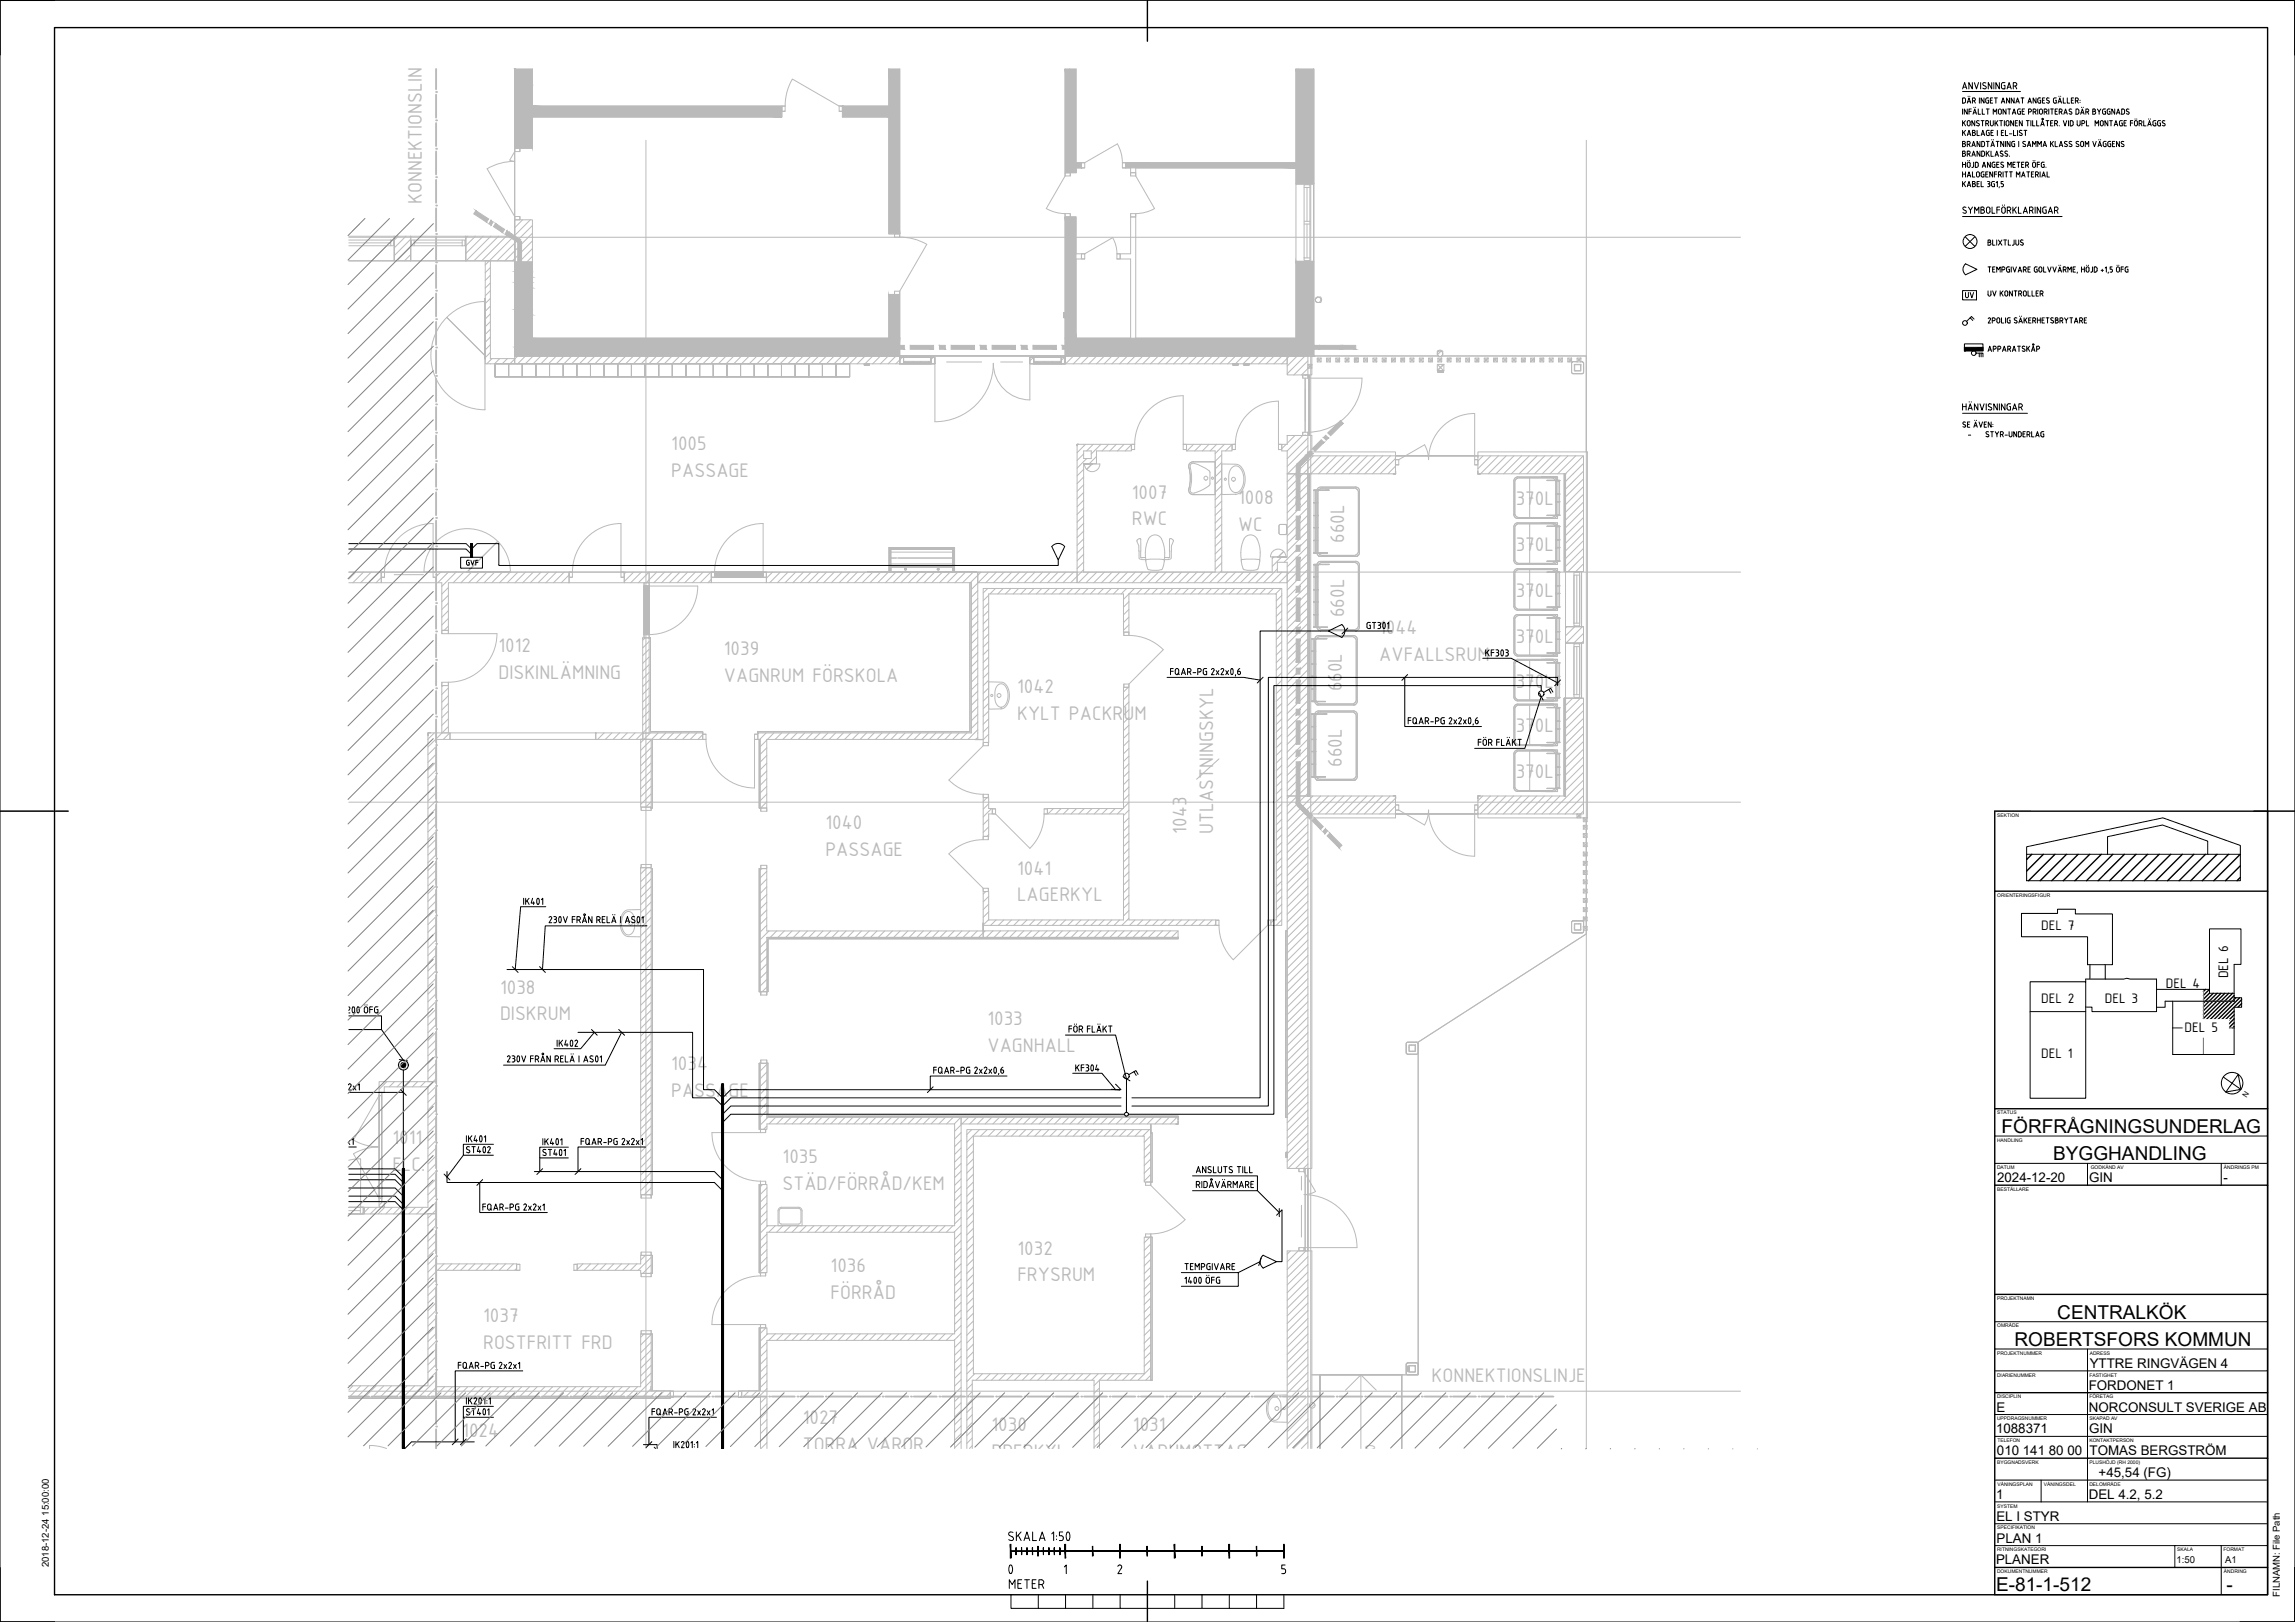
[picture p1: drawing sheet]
<svg xmlns="http://www.w3.org/2000/svg" width="841mm" height="594mm" viewBox="0 0 841 594" stroke-linecap="round" stroke-linejoin="round" font-family="sans-serif">
<defs><g id="words">
<text font-size="10.1" x="364.1" y="578.9">0</text>
<g font-size="7.8" fill="#bababa">
<text x="154.6" y="74.6" transform="rotate(-90 154.6 74.6)">KONNEKTIONSLINJE</text>
<text x="246" y="164.9">1005</text>
<text x="246" y="174.7">PASSAGE</text>
<text x="414.8" y="182.6">1007</text>
<text x="453.7" y="184.8">1008</text>
<text x="555.5" y="185.1">370L</text>
<text x="414.8" y="192.4">RWC</text>
<text x="453.7" y="194.6">WC</text>
<text x="492.6" y="198.8" transform="rotate(-90 492.6 198.8)">660L</text>
<text x="555.5" y="201.9">370L</text>
<text x="555.5" y="218.7">370L</text>
<text x="492.6" y="226" transform="rotate(-90 492.6 226)">660L</text>
<text x="505.4" y="232.4">1044</text>
<text x="182.6" y="238.9">1012</text>
<text x="265.3" y="240">1039</text>
<text x="555.5" y="235.5">370L</text>
<text x="505.4" y="242.1">AVFALLSRUM</text>
<text x="182.6" y="248.7">DISKINLÄMNING</text>
<text x="265.3" y="249.7">VAGNRUM FÖRSKOLA</text>
<text x="555.5" y="251.9">370L</text>
<text x="372.7" y="254">1042</text>
<text x="491.8" y="253.3" transform="rotate(-90 491.8 253.3)">660L</text>
<text x="372.7" y="263.8">KYLT PACKRUM</text>
<text x="555.5" y="268.3">370L</text>
<text x="491.8" y="280.9" transform="rotate(-90 491.8 280.9)">660L</text>
<text x="555.5" y="285.1">370L</text>
<text x="302.5" y="303.6">1040</text>
<text x="434.8" y="305.3" transform="rotate(-90 434.8 305.3)">1043</text>
<text x="444.6" y="305.3" transform="rotate(-90 444.6 305.3)">UTLASTNINGSKYL</text>
<text x="302.5" y="313.4">PASSAGE</text>
<text x="372.7" y="320.3">1041</text>
<text x="372.7" y="330.1">LAGERKYL</text>
<text x="183.2" y="364">1038</text>
<text x="183.2" y="373.7">DISKRUM</text>
<text x="361.8" y="375.4">1033</text>
<text x="361.8" y="385.2">VAGNHALL</text>
<text x="245.9" y="391.9">1034</text>
<text x="245.9" y="401.7">PASSAGE</text>
<text x="143.8" y="419">1011</text>
<text x="286.8" y="426">1035</text>
<text x="143.8" y="428.8">ELC.</text>
<text x="286.8" y="435.7">STÄD/FÖRRÅD/KEM</text>
<text x="372.9" y="459.5">1032</text>
<text x="304.4" y="466">1036</text>
<text x="372.9" y="469.3">FRYSRUM</text>
<text x="304.4" y="475.8">FÖRRÅD</text>
<text x="177" y="484.1">1037</text>
<text x="177" y="493.9">ROSTFRITT FRD</text>
<text x="524.6" y="506.3">KONNEKTIONSLINJE</text>
<text x="294.2" y="521.5">1027</text>
<text x="169.4" y="526.5">1024</text>
<text x="363.3" y="524.3">1030</text>
<text x="415.2" y="524.3">1031</text>
<text x="294.2" y="531.3">TORRA VAROR</text>
<text x="363.3" y="534.1">PREPKYL</text>
<text x="415.2" y="534.1">VARUMOTTAG.</text>
</g>
<g font-size="7">
<text x="733.5" y="415">FÖRFRÅGNINGSUNDERLAG</text>
<text x="752.4" y="425">BYGGHANDLING</text>
<text x="753.9" y="483">CENTRALKÖK</text>
<text x="738.2" y="493">ROBERTSFORS KOMMUN</text>
<text x="731.5" y="582.8">E-81-1-512</text>
<text x="815.9" y="582.8">-</text>
</g>
<text font-size="6.6" x="368.7" y="583.1">METER</text>
<text font-size="5.6" fill="#bababa" x="504" y="557.1" transform="rotate(-90 504 557.1)">LUTNING 1:20</text>
<g font-size="5.4">
<text x="748" y="340.5">DEL 7</text>
<text x="816.5" y="358.4" transform="rotate(-90 816.5 358.4)">DEL 6</text>
<text x="793.7" y="361.8">DEL 4</text>
<text x="748" y="367.2">DEL 2</text>
<text x="771.3" y="367.2">DEL 3</text>
<text x="800.6" y="377.8">DEL 5</text>
<text x="748" y="387.4">DEL 1</text>
</g>
<g font-size="4.9">
<text x="731.9" y="433">2024-12-20</text>
<text x="765.6" y="433">GIN</text>
<text x="814.9" y="433">-</text>
<text x="765.8" y="501">YTTRE RINGVÄGEN 4</text>
<text x="765.4" y="509">FORDONET 1</text>
<text x="731.6" y="517">E</text>
<text x="765.5" y="517">NORCONSULT SVERIGE AB</text>
<text x="731.5" y="525">1088371</text>
<text x="765.6" y="525">GIN</text>
<text x="731.8" y="533">010 141 80 00</text>
<text x="765.7" y="533">TOMAS BERGSTRÖM</text>
<text x="769.1" y="541">+45,54 (FG)</text>
<text x="731.5" y="549">1</text>
<text x="765.5" y="549">DEL 4.2, 5.2</text>
<text x="731.6" y="557">EL I STYR</text>
<text x="731.6" y="565">PLAN 1</text>
<text x="731.5" y="573">PLANER</text>
</g>
<g font-size="3.5">
<text x="17.9" y="574" transform="rotate(-90 17.9 574)">2018-12-24 15:00:00</text>
<text x="797.6" y="572.4">1:50</text>
<text x="815.4" y="572.4">A1</text>
<text x="835.5" y="584.9" transform="rotate(-90 835.5 584.9)">FILNAMN: File Path</text>
</g>
<text font-size="2.8" x="823.3" y="402" transform="rotate(-56 823.3 402)">N</text>
<g font-size="1.8">
<text x="731.9" y="299.2">SEKTION</text>
<text x="731.9" y="328.5">ORIENTERINGSFIGUR</text>
<text x="731.9" y="408.2">STATUS</text>
<text x="731.8" y="418.2">HANDLING</text>
<text x="731.8" y="428.2">DATUM</text>
<text x="766.2" y="428.2">GODKÄND AV</text>
<text x="815" y="428.2">ÄNDRINGS PM</text>
<text x="731.9" y="436.2">BESTÄLLARE</text>
<text x="731.8" y="476.2">PROJEKTNAMN</text>
<text x="731.9" y="486.2">OMRÅDE</text>
<text x="731.8" y="496.2">PROJEKTNUMMER</text>
<text x="765.8" y="496.2">ADRESS</text>
<text x="731.8" y="504.2">DIARIENUMMER</text>
<text x="765.7" y="504.2">FASTIGHET</text>
<text x="731.8" y="512.2">DISCIPLIN</text>
<text x="765.7" y="512.2">FÖRETAG</text>
<text x="731.8" y="520.2">UPPDRAGSNUMMER</text>
<text x="765.7" y="520.2">SKAPAD AV</text>
<text x="731.9" y="528.2">TELEFON</text>
<text x="765.7" y="528.2">KONTAKTPERSON</text>
<text x="731.9" y="536.2">BYGGNADSVERK</text>
<text x="765.7" y="536.2">PLUSHÖJD (RH 2000)</text>
<text x="732" y="544.2">VÅNINGSPLAN</text>
<text x="749" y="544.2">VÅNINGSDEL</text>
<text x="765.7" y="544.2">DELOMRÅDE</text>
<text x="731.9" y="552.2">SYSTEM</text>
<text x="731.9" y="560.2">SPECIFIKATION</text>
<text x="731.8" y="568.2">RITNINGSKATEGORI</text>
<text x="797.9" y="568.2">SKALA</text>
<text x="814.8" y="568.2">FORMAT</text>
<text x="731.8" y="576.2">DOKUMENTNUMMER</text>
<text x="815" y="576.2">ÄNDRING</text>
</g>
</g></defs>
<g fill="#bababa" stroke="#bababa" stroke-width=".37">
<path d="M475.8 25.3h5.6v42z"/>
<path d="M188.9 25.3h6.2v5.7z"/>
<path d="M392 25.3h2.3v38z"/>
<path d="M325.7 25.3h4v60.4z"/>
<path d="M474.9 25.3v42h6.5zM474.9 25.3h.9l5.6 42z"/>
<path d="M474.9 95.8l6.5 30.7v-30.7zM474.9 95.8l6.5 30.7h-6.5z"/>
<path d="M477.1 126.5l2.2 1.4v-1.4zM477.1 126.5l2.2 1.4h-2.2z"/>
<path d="M474.9 127.9l6.5 2.5v-2.5zM474.9 127.9l6.5 2.5h-6.5z"/>
<path d="M390.3 123.9l84.6 2.6v-2.6zM390.3 123.9l84.6 2.6h-84.6z"/>
<path d="M447.1 126.5l2.2 .8v-.8zM447.1 126.5l2.2 .8h-2.2z"/>
<path d="M466.4 126.5l2.1 1.4v-1.4zM466.4 126.5l2.1 1.4h-2.1z"/>
<path d="M462.1 126.5l2.2 1.4v-1.4zM462.1 126.5l2.2 1.4h-2.2z"/>
<path d="M451.4 126.5l2.2 1.4v-1.4zM451.4 126.5l2.2 1.4h-2.2z"/>
<path d="M447.1 127.3l2.2 .6v-.6zM447.1 127.3l2.2 .6h-2.2z"/>
<path d="M436.4 126.5l2.2 1.4v-1.4zM436.4 126.5l2.2 1.4h-2.2z"/>
<path d="M432.1 126.5l2.2 1.4v-1.4zM432.1 126.5l2.2 1.4h-2.2z"/>
<path d="M421.4 126.5l2.1 1.4v-1.4zM421.4 126.5l2.1 1.4h-2.1z"/>
<path d="M417.1 126.5l2.2 1.4v-1.4zM417.1 126.5l2.2 1.4h-2.2z"/>
<path d="M406.4 126.5l2.2 1.4v-1.4zM406.4 126.5l2.2 1.4h-2.2z"/>
<path d="M402.1 126.5l2.2 1.4v-1.4zM402.1 126.5l2.2 1.4h-2.2z"/>
<path d="M391.4 126.5l2.2 1.4v-1.4zM391.4 126.5l2.2 1.4h-2.2z"/>
<path d="M390.3 127.9l84.6 2.5v-2.5zM390.3 127.9l84.6 2.5h-84.6z"/>
<path d="M191.1 123.9l138.6 2.6v-2.6zM191.1 123.9l138.6 2.6h-138.6z"/>
<path d="M252.1 126.5l2.2 .1zM252.1 126.5l2.2 .1z"/>
<path d="M256.4 126.5l2.2 .3v-.3zM256.4 126.5l2.2 .3h-2.2z"/>
<path d="M188.6 123.9l1.1 3.3v-3.3zM188.6 123.9l1.1 3.3h-1.1z"/>
<path d="M267.1 126.5l2.2 .8v-.8zM267.1 126.5l2.2 .8h-2.2z"/>
<path d="M327.1 126.5l2.2 1.4v-1.4zM327.1 126.5l2.2 1.4h-2.2z"/>
<path d="M316.4 126.5l2.2 1.4v-1.4zM316.4 126.5l2.2 1.4h-2.2z"/>
<path d="M312.1 126.5l2.2 1.4v-1.4zM312.1 126.5l2.2 1.4h-2.2z"/>
<path d="M301.4 126.5l2.2 1.4v-1.4zM301.4 126.5l2.2 1.4h-2.2z"/>
<path d="M297.1 126.5l2.2 1.4v-1.4zM297.1 126.5l2.2 1.4h-2.2z"/>
<path d="M286.4 126.5l2.1 1.4v-1.4zM286.4 126.5l2.1 1.4h-2.1z"/>
<path d="M282.1 126.5l2.2 1.4v-1.4zM282.1 126.5l2.2 1.4h-2.2z"/>
<path d="M271.4 126.5l2.2 1.4v-1.4zM271.4 126.5l2.2 1.4h-2.2z"/>
<path d="M267.1 127.3l2.2 .6v-.6zM267.1 127.3l2.2 .6h-2.2z"/>
<path d="M256.4 126.8l2.2 1.1v-1.1zM256.4 126.8l2.2 1.1h-2.2z"/>
<path d="M252.1 126.6l2.2 1.3v-1.3zM252.1 126.6l2.2 1.3h-2.2z"/>
<path d="M241.4 126.5l2.2 1.4v-1.4zM241.4 126.5l2.2 1.4h-2.2z"/>
<path d="M237.1 126.5l2.2 1.4v-1.4zM237.1 126.5l2.2 1.4h-2.2z"/>
<path d="M226.4 126.5l2.2 1.4v-1.4zM226.4 126.5l2.2 1.4h-2.2z"/>
<path d="M222.1 126.5l2.2 1.4v-1.4zM222.1 126.5l2.2 1.4h-2.2z"/>
<path d="M211.4 126.5l2.2 1.4v-1.4zM211.4 126.5l2.2 1.4h-2.2z"/>
<path d="M207.1 126.5l2.2 1.4v-1.4zM207.1 126.5l2.2 1.4h-2.2z"/>
<path d="M188.6 127.2l1.8 .7v-.7zM188.6 127.2l1.8 .7h-1.8z"/>
<path d="M188.6 127.9l141.1 2.5v-2.5zM188.6 127.9l141.1 2.5h-141.1z"/>
<path d="M191.1 96l4 3.5v-3.5zM191.1 96l4 3.5h-4z"/>
<path d="M188.6 96l1.1 3.5v-3.5zM188.6 96l1.1 3.5h-1.1z"/>
<path d="M188.6 99.5l6.5 2v-2zM188.6 99.5l6.5 2h-6.5z"/>
<path d="M191.1 101.5l4 2v-2zM191.1 101.5l4 2h-4z"/>
<path d="M188.6 101.5l1.1 2v-2zM188.6 101.5l1.1 2h-1.1z"/>
<path d="M188.6 103.5l6.5 1.9v-1.9zM188.6 103.5l6.5 1.9h-6.5z"/>
<path d="M191.1 105.4l4 8v-8zM191.1 105.4l4 8h-4z"/>
<path d="M188.6 105.4l1.1 8v-8zM188.6 105.4l1.1 8h-1.1z"/>
<path d="M188.6 113.4l6.5 1.9v-1.9zM188.6 113.4l6.5 1.9h-6.5z"/>
<path d="M191.1 115.3l4 8.6v-8.6zM191.1 115.3l4 8.6h-4z"/>
<path d="M188.6 115.3l1.1 8.6v-8.6zM188.6 115.3l1.1 8.6h-1.1z"/>
<path d="M188.6 25.3v5.7h6.5zM188.6 25.3h.3l6.2 5.7z"/>
<path d="M188.6 31l6.5 23.3v-23.3zM188.6 31l6.5 23.3h-6.5z"/>
<path d="M390.3 25.3v38h4zM390.3 25.3h1.7l2.3 38z"/>
<path d="M390.3 79.5l4 44.4v-44.4zM390.3 79.5l4 44.4h-4z"/>
<path d="M325.7 25.3v60.4h4zM325.7 25.3l4 60.4z"/>
<path d="M325.7 107.9l4 16v-16zM325.7 107.9l4 16h-4z"/>
<path d="M308.7 38.9l17 4v-4zM308.7 38.9l17 4h-17z"/>
<path d="M195.1 38.9l91.4 4v-4zM195.1 38.9l91.4 4h-91.4z"/>
<path d="M412.5 59.6l62.4 1.9v-1.9zM412.5 59.6l62.4 1.9h-62.4z"/>
<path d="M394.3 59.6l2 1.9v-1.9zM394.3 59.6l2 1.9h-2z"/>
<path d="M481.4 126.6v1.3h2.2zM481.4 126.6h2.2v1.3z"/>
<path d="M190.4 126.5v1.4h16.7zM190.4 126.5h16.7v1.4z"/>
<path d="M481.4 126.5l2.2 .1zM481.4 126.5l2.2 .1z"/>
<path d="M492.1 126.5v1.4h4.7zM492.1 126.5h4.7v1.4z"/>
<path d="M479.3 126.5v1.4h2.1zM479.3 126.5h2.1v1.4z"/>
<path d="M483.6 126.5v1.4h8.5zM483.6 126.5h8.5v1.4z"/>
<path d="M464.3 126.5v1.4h2.1zM464.3 126.5h2.1v1.4z"/>
<path d="M468.5 126.5v1.4h8.6zM468.5 126.5h8.6v1.4z"/>
<path d="M449.3 126.5v1.4h2.1zM449.3 126.5h2.1v1.4z"/>
<path d="M453.6 126.5v1.4h8.5zM453.6 126.5h8.5v1.4z"/>
<path d="M434.3 126.5v1.4h2.1zM434.3 126.5h2.1v1.4z"/>
<path d="M438.6 126.5v1.4h8.5zM438.6 126.5h8.5v1.4z"/>
<path d="M419.3 126.5v1.4h2.1zM419.3 126.5h2.1v1.4z"/>
<path d="M423.5 126.5v1.4h8.6zM423.5 126.5h8.6v1.4z"/>
<path d="M404.3 126.5v1.4h2.1zM404.3 126.5h2.1v1.4z"/>
<path d="M408.6 126.5v1.4h8.5zM408.6 126.5h8.5v1.4z"/>
<path d="M389.3 126.5v1.4h2.1zM389.3 126.5h2.1v1.4z"/>
<path d="M393.6 126.5v1.4h8.5zM393.6 126.5h8.5v1.4z"/>
<path d="M374.3 126.5v1.4h2.1zM374.3 126.5h2.1v1.4z"/>
<path d="M378.5 126.5v1.4h8.6zM378.5 126.5h8.6v1.4z"/>
<path d="M359.3 126.5v1.4h2.1zM359.3 126.5h2.1v1.4z"/>
<path d="M363.6 126.5v1.4h8.5zM363.6 126.5h8.5v1.4z"/>
<path d="M344.3 126.5v1.4h2.1zM344.3 126.5h2.1v1.4z"/>
<path d="M348.6 126.5v1.4h8.5zM348.6 126.5h8.5v1.4z"/>
<path d="M329.3 126.5v1.4h2.1zM329.3 126.5h2.1v1.4z"/>
<path d="M333.5 126.5v1.4h8.6zM333.5 126.5h8.6v1.4z"/>
<path d="M314.3 126.5v1.4h2.1zM314.3 126.5h2.1v1.4z"/>
<path d="M318.6 126.5v1.4h8.5zM318.6 126.5h8.5v1.4z"/>
<path d="M299.3 126.5v1.4h2.1zM299.3 126.5h2.1v1.4z"/>
<path d="M303.6 126.5v1.4h8.5zM303.6 126.5h8.5v1.4z"/>
<path d="M284.3 126.5v1.4h2.1zM284.3 126.5h2.1v1.4z"/>
<path d="M288.5 126.5v1.4h8.6zM288.5 126.5h8.6v1.4z"/>
<path d="M269.3 126.5v1.4h2.1zM269.3 126.5h2.1v1.4z"/>
<path d="M273.6 126.5v1.4h8.5zM273.6 126.5h8.5v1.4z"/>
<path d="M254.3 126.5v1.4h2.1zM254.3 126.5h2.1v1.4z"/>
<path d="M258.6 126.5v1.4h8.5zM258.6 126.5h8.5v1.4z"/>
<path d="M239.3 126.5v1.4h2.1zM239.3 126.5h2.1v1.4z"/>
<path d="M243.6 126.5v1.4h8.5zM243.6 126.5h8.5v1.4z"/>
<path d="M224.3 126.5v1.4h2.1zM224.3 126.5h2.1v1.4z"/>
<path d="M228.6 126.5v1.4h8.5zM228.6 126.5h8.5v1.4z"/>
<path d="M209.3 126.5v1.4h2.1zM209.3 126.5h2.1v1.4z"/>
<path d="M213.6 126.5v1.4h8.5zM213.6 126.5h8.5v1.4z"/>
<path d="M261.9 209.5l17.8 1.9v-1.9zM261.9 209.5l17.8 1.9h-17.8z"/>
<path d="M236 214.6v17.8l1.9-17.8zM237.9 214.6v17.8h-1.9z"/>
<path d="M476.4 170.5l-.3 3.5h.3zM476.1 170.5h.3l-.3 3.5z"/>
<path d="M476.4 182.6l-1.3 2.2h1.3zM475.1 182.6h1.3l-1.3 2.2z"/>
<path d="M476.4 279l-1.4 15.5h1.4zM475 279h1.4l-1.4 15.5z"/>
<path d="M475.1 182.6l-.1 2.2zM475 182.6v2.2z"/>
<path d="M476.1 170.5l-1.1 3.5h1.1zM475 170.5h1.1l-1.1 3.5z"/>
<path d="M476.4 184.8l-1.4 2.1h1.4zM475 184.8h1.4l-1.4 2.1z"/>
<path d="M476.4 174l-1.4 8.6h1.4zM475 174h1.4l-1.4 8.6z"/>
<path d="M476.4 199.7l-1.4 2.2h1.4zM475 199.7h1.4l-1.4 2.2z"/>
<path d="M476.4 189l-1.4 8.6h1.4zM475 189h1.4l-1.4 8.6z"/>
<path d="M476.4 214.7l-1.4 2.2h1.4zM475 214.7h1.4l-1.4 2.2z"/>
<path d="M476.4 204l-1.4 8.6h1.4zM475 204h1.4l-1.4 8.6z"/>
<path d="M476.4 229.8l-1.4 2.1h1.4zM475 229.8h1.4l-1.4 2.1z"/>
<path d="M476.4 219l-1.4 8.6h1.4zM475 219h1.4l-1.4 8.6z"/>
<path d="M476.4 244.7l-1.4 2.2h1.4zM475 244.7h1.4l-1.4 2.2z"/>
<path d="M476.4 234l-1.4 8.6h1.4zM475 234h1.4l-1.4 8.6z"/>
<path d="M476.4 259.8l-1.4 2.1h1.4zM475 259.8h1.4l-1.4 2.1z"/>
<path d="M476.4 249l-1.4 8.6h1.4zM475 249h1.4l-1.4 8.6z"/>
<path d="M476.4 274.8l-1.4 2.1h1.4zM475 274.8h1.4l-1.4 2.1z"/>
<path d="M476.4 264l-1.4 8.6h1.4zM475 264h1.4l-1.4 8.6z"/>
<path d="M491.2 154l-4.6 4.6 4.8-4.4zM486.6 158.6l4.8-4.4-4.6 4.6z"/>
<path d="M478.5 166.8l1.5-.1-.7-.7zM478.5 166.8l1.5-.1-.8 .8z"/>
<path d="M491.4 154.2l-4.6 4.6 5.4-3.8zM486.8 158.8l5.4-3.8-4.6 4.6z"/>
<path d="M480 166.7l-.8 .8 1.1-.5zM479.2 167.5l1.1-.5-.8 .8z"/>
<path d="M478.5 166.8l-3.3 3.2 3.8-2.7zM475.2 170l3.8-2.7-3.3 3.2z"/>
<path d="M475.7 170.5l3.6-2.9-.3-.3zM475.7 170.5l3.6-2.9-2.9 2.9z"/>
<path d="M479.3 167.6l-2.9 2.9zM476.4 170.5l3-2.8z"/>
<path d="M480.1 165.1l-.8 .9 1.8 .1zM479.3 166l1.8 .1-.8 .9z"/>
<path d="M476.4 170.6l3.1-2.8zM476.4 170.6l3.1-2.8-3.1 3z"/>
<path d="M485.8 159.4l-.8 .8 1.8 .2zM485 160.2l1.8 .2-.8 .8z"/>
<path d="M484.2 161.1l-3.3 3.2 4.3-2.3zM480.9 164.3l4.3-2.3-3.3 3.3z"/>
<path d="M487.3 305.2l3.5 5.4 1-1zM487.3 305.2l3.5 5.4-4.5-4.5z"/>
<path d="M479.4 297.2l-.2 1.8 1-1zM479.4 297.2l-.2 1.8-.8-.8z"/>
<path d="M476.4 294.3l2.8 3.1 .2-.2zM476.4 294.3l2.8 3.1-2.8-2.9z"/>
<path d="M476.4 294.5l2.5 3.2 .3-.3zM475.7 294.5h.7l2.5 3.2z"/>
<path d="M480.2 298l-.2 1.8 1-1zM480.2 298l-.2 1.8-.8-.8z"/>
<path d="M475.7 294.5l2.7 3.7 .5-.5zM475.7 294.5l2.7 3.7-3.2-3.2z"/>
<path d="M485.7 303.6l-.2 1.7 1-1zM485.7 303.6l-.2 1.7-.8-.7z"/>
<path d="M481.8 299.6l2.1 4.2 1-1zM481.8 299.6l2.1 4.2-3.1-3.2z"/>
<path d="M189.7 117.3v2l.7-2zM190.4 117.3v2h-.7z"/>
<path d="M189.7 88.4v11.1l1.4-11.1zM191.1 88.4v11.1h-1.4z"/>
<path d="M190.4 117.3v2l.7-2zM191.1 117.3v2h-.7z"/>
<path d="M189.7 119.3v7.9l.7-7.9zM190.4 119.3v7.9h-.7z"/>
<path d="M189.7 115.3v2l1.4-2zM191.1 115.3v2h-1.4z"/>
<path d="M190.4 119.3v7.2l.7-7.2zM191.1 119.3v7.2h-.7z"/>
<path d="M189.7 101.5v2l1.4-2zM191.1 101.5v2h-1.4z"/>
<path d="M189.7 105.4v8l1.4-8zM191.1 105.4v8h-1.4z"/>
<path d="M174.4 77.1l-.8 1.2 4.7 3.1zM174.4 77.1l4.7 3.1-.8 1.2z"/>
<path d="M186.6 85.1l-.8 1.2 .9 .5zM186.6 85.1l.9 .6-.8 1.1z"/>
<path d="M185.8 84.6l-.8 1.1 .8 .6zM185.8 84.6l.8 .5-.8 1.2z"/>
<path d="M187.5 85.7l-.8 1.1 3.4 2.2zM187.5 85.7l3.3 2.1-.7 1.2z"/>
<path d="M179.9 80.7l-.8 1.2 .9 .6zM179.9 80.7l.8 .6-.7 1.2z"/>
<path d="M181.6 81.8l-.8 1.2 3.4 2.2zM181.6 81.8l3.3 2.2-.7 1.2z"/>
</g>
<g fill="none" stroke="#bababa" stroke-width=".37">
<path d="M195.1 25.3v13.6h91.4v4h-91.4v11.4h-6.5v-29v61.1v-5.9h6.5v15.5M286.7 38.9h1M287.7 38.9a19.4 19.4 0 0 1 2.7-10l17.1 10h1M287.7 38.9v1.9h-1M287.7 38.9h-1.2v1.9h1.2M325.7 25.3v13.6h-17v4h17v42.8h4v-60.4M390.3 25.3v38h4v-1.8h2v-1.9h-2v-34.3M474.9 25.3v34.3h-62.4v1.9h1.8v1.8h1.9v-1.8h58.7v5.8h6.5v-42v101.2v-30.7h-6.5M188.6 54.5v1h1.9v-1M190.5 55.5v-1.2h-1.9v1.2l-1.8 3.1 1.8 .5a19.9 19.9 0 0 0-10.1 2.7l10.1 17.5v1.2h1.9v-1.2M236.7 51.4v479.1M307.5 40.8h1.2v-1.9h-1.2v1.9h1"/>
<path d="M396.5 59.6h1v1.9h-1M411.3 59.6a13.8 13.8 0 0 0-1.8-6.9l-12 6.9h-1.2v1.9h1.2M411.3 59.6h1.2v1.9h-1.2M412.3 59.6h-1v1.9h1M480.3 51.4v479.1M581.3 51.4v479.1M390.3 78.2h1.9v1.1M390.3 63.5v.9h1.9v-.9M390.3 78.2v1.3h1.9v-1.3M390.3 78.2v1.1M392.2 64.4v-1.1h-1.9v1.1l-6.9 12a13.8 13.8 0 0 0 6.9 1.8M414.3 64.4v-1.1h1.9v1.1l6.9 12a13.8 13.8 0 0 1-6.9 1.8v1.3h-1.9v-1.3"/>
<path d="M414.3 79.3v-1.1h1.9v1.1M414.3 63.5v.9h1.9v-.9M474.9 67.3h6.5v28.5h-6.5zM474.9 67.3h6.5M477.9 67.7h2.1v27.8h-2.1zM477.9 68.7h2.1M479 68.7v12.4M127.8 87.9h16.4v2.1h-1v-2.1M127.8 86.5h16.7M127.8 89h15.4M127.8 90h15.4M127.8 86.9h510"/>
<path d="M144.5 86.5h6v9h-6zM144.5 86.5v9h-16.7h60.8v-7.4v7.4M144.5 86.5v9M145.9 86.5l-1.4 1.4M148.8 86.5l-4.3 4.3M150.5 87.6l-6 6M150.5 90.4l-5.1 5.1M150.5 93.3l-2.3 2.2M150.5 86.5h20.2v9h-20.2zM150.8 87.9h19.6v2.1h-19.6zM151.8 89h17.6M151.8 87.9v2.1"/>
<path d="M169.4 87.9v2.1M171.4 86.5l-.7 .7M174.2 86.5l-3.5 3.5M177 86.5l-6.3 6.4M177.8 95.5h1.9v35.9h8.9v1.9h-10.8zM179.7 98l-1.9 1.9M179.9 86.5l-9.1 9M182.7 86.5l-9 9M185.5 86.5l-9 9M186.2 86.5h-15.5v9M187.5 87.3l-9.7 9.7M188.6 88.1v7.4h-17.9"/>
<path d="M188.6 89.7v40.7h289.7M188.6 88.1v42.3h292.8v-2.5v2.5h-91.1v-2.5M188.6 80.3v-1h1.9v1M188.6 88.1v42.3h338.6M188.6 96h1.1M188.7 80.5l-.1 .1M189.2 88.5l-7 7M189.7 90.8l-4.7 4.7M189.7 93.6l-1.9 1.9M191.1 96h4M191.5 80.5l-2.9 2.9M194.4 80.5l-5.8 5.7"/>
<path d="M195.1 96v27.9h130.6v-16h4v18.6M195.1 85.4l-4 4M195.1 88.2l-4 4M195.1 93.9l-2.1 2.1M195.1 82.6l-4.9 4.9M195.1 91.1l-4 4M327.8 85.8v1.1h1.9M327.8 86.9v-1.2h1.9v1.2M329.7 85.8v1.1M329.7 86.8a19.8 19.8 0 0 1 9.9 2.7l-9.9 17.2v.9M396.5 93h1v1.9h-1M397.5 94.9h-1.2v-1.9h1.2l10.2-6a11.8 11.8 0 0 1 1.6 5.9l1.2 .1v1.9h-1.2"/>
<path d="M410.3 93h-1v1.9h1M474.9 95.8v28.1h-58.7v-44.4h-1.9v13.5h-3.8v1.9h3.8v29h-20v-29h2v-1.9h-2v-13.5h-4v47M474.9 95.8h6.5M477.9 94.5h2.1M477.9 82.1h2.1M477.9 81.1h2.1M479 82.1v12.4M177.7 110.4v19.9v-19.9M177.7 109.3h.1M177.7 110.4a19.8 19.8 0 0 0-19.8 19.9 19.8 19.8 0 0 0 19.8 19.8v-39.6M177.8 110.4v19.9v-19.9M177.8 109.3l-.1 22.2z"/>
<path d="M177.8 110.4v20v-20M177.8 110.4v19.9zM177.8 110.4v20M179.7 100.8l-1.9 1.9M179.7 103.6l-1.9 1.9M179.7 106.5l-1.9 1.9M179.7 109.3l-1.9 1.9M179.7 112.1l-1.9 1.9M179.7 114.9l-1.9 2M179.7 117.8l-1.9 1.9M327.8 106.7v1.2h1.9v-1.2h-1.9v.9M389.9 114.5v1.8z"/>
<path d="M389.9 114.5h.4h-.4M389.9 116.3h.4h-.4M390.3 114.5v1.8zM390.3 114.5v1.8v-1.8M482.8 108.8l-.8 .8M483.8 108.8a1.04 1.04 0 0 1 .7 1.1 1.04 1.04 0 0 1-.9 .9l-1.2-.2-.4-.9 .6-.8 1.2-.1M177.7 130.2l-14-13.9 14 14M177.7 131.5v-22.2v22.2M179.7 120.6l-1.9 1.9M179.7 123.4l-1.9 1.9M179.7 126.3l-1.9 1.9M179.7 129.1l-1.9 1.9"/>
<path d="M180.3 131.4l-1.9 1.9M181.4 133.3h5v4.8h-5v-4.8h5v4.8h-5zM183.1 131.4l-1.9 1.9M185.9 131.4l-1.9 1.9M186.4 133.3h5v4.8h-5v-4.8h5v4.8h-5zM188.6 130.4h141.1v2.9h-141.1zM188.6 123.9v6.5h141.1v-2.5M189.8 130.4l-2.9 2.9M191.4 133.3h5v4.8h-5v-4.8h5v4.8h-5zM192.6 130.4l-2.9 2.9M195.4 130.4l-2.9 2.9M196.4 133.3h5v4.8h-5v-4.8h5v4.8h-5z"/>
<path d="M198.2 130.4l-2.9 2.9M201.1 130.4l-2.9 2.9M201.4 133.3h5v4.8h-5v-4.8h5v4.8h-5zM203.9 130.4l-2.9 2.9M206.4 133.3h5v4.8h-5v-4.8h5v4.8h-5zM206.7 130.4l-2.9 2.9M209.5 130.4l-2.8 2.9M211.4 133.3h5v4.8h-5v-4.8h5v4.8h-5zM212.4 130.4l-2.9 2.9M215.2 130.4l-2.9 2.9M216.4 133.3h5v4.8h-5v-4.8h5v4.8h-5zM218 130.4l-2.9 2.9"/>
<path d="M220.9 130.4l-2.9 2.9M221.4 133.3h5v4.8h-5v-4.8h5v4.8h-5zM223.7 130.4l-2.9 2.9M226.4 133.3h5v4.8h-5v-4.8h5v4.8h-5zM226.5 130.4l-2.9 2.9M229.4 130.4l-2.9 2.9M231.4 133.3h5v4.8h-5v-4.8h5v4.8h-5zM232.2 130.4l-2.9 2.9M235 130.4l-2.9 2.9M236.4 133.3h5v4.8h-5v-4.8h5v4.8h-5zM237.8 130.4l-2.9 2.9M240.7 130.4l-2.9 2.9"/>
<path d="M241.4 133.3h5v4.8h-5v-4.8h5v4.8h-5zM243.5 130.4l-2.9 2.9M246.3 130.4l-2.9 2.9M246.4 133.3h5v4.8h-5v-4.8h5v4.8h-5zM249.2 130.4l-2.9 2.9M251.4 133.3h5v4.8h-5v-4.8h5v4.8h-5zM252 130.4l-2.9 2.9M254.8 130.4l-2.9 2.9M256.4 133.3h5v4.8h-5v-4.8h5v4.8h-5zM257.6 130.4l-2.9 2.9M260.5 130.4l-2.9 2.9M261.4 133.3h5v4.8h-5v-4.8h5v4.8h-5z"/>
<path d="M263.3 130.4l-2.9 2.9M266.1 130.4l-2.9 2.9M266.4 133.3h5v4.8h-5v-4.8h5v4.8h-5zM269 130.4l-2.9 2.9M271.4 133.3h5v4.8h-5v-4.8h5v4.8h-5zM271.8 130.4l-2.9 2.9M274.6 130.4l-2.9 2.9M276.4 133.3h5v4.8h-5v-4.8h5v4.8h-5zM277.4 130.4l-2.9 2.9M280.3 130.4l-2.9 2.9M281.4 133.3h5v4.8h-5v-4.8h5v4.8h-5zM283.1 130.4l-2.9 2.9"/>
<path d="M285.9 130.4l-2.9 2.9M286.4 133.3h5v4.8h-5v-4.8h5v4.8h-5zM288.8 130.4l-2.9 2.9M291.4 133.3h5v4.8h-5v-4.8h5v4.8h-5zM291.6 130.4l-2.9 2.9M294.4 130.4l-2.9 2.9M296.4 133.3h5v4.8h-5v-4.8h5v4.8h-5zM297.2 130.4l-2.9 2.9M300.1 130.4l-2.9 2.9M301.4 133.3h5v4.8h-5v-4.8h5v4.8h-5zM302.9 130.4l-2.9 2.9M305.7 130.4l-2.9 2.9"/>
<path d="M306.4 133.3h5v4.8h-5v-4.8h5v4.8h-5zM308.5 130.4l-2.9 2.9M311.4 130.4l-2.9 2.9M314.2 130.4l-2.9 2.9M316.7 133.7h1.9zM316.7 133.3h1.9zM316.7 133.7v-.4v.4M316.7 133.3h1.9h-1.9M317 130.4l-2.9 2.9M318.6 133.7v-.4v.4M319.9 130.4l-2.9 2.9M322.7 130.4l-2.9 2.9"/>
<path d="M325.5 130.4l-2.9 2.9M328.4 130.4l-2.9 2.9M329.7 133.3v-2.5v2.5M329.7 133.3h11.5v-2.5v2.5zM329.7 130.8h11.5h-11.5M329.7 130.8h1.4v2.5h-1.4zM330.7 130.8l-2.4 2.5M331.1 132.4h10.1v.4h-10.1zM331.1 130.8v2.5h10.1h-10.1zM331.1 132.4v.4M332 132.4l-.4 .4M334.8 132.4l-.4 .4"/>
<path d="M337.7 132.4l-.5 .4M340.5 132.4l-.4 .4M341.2 132.8v-.4v.4M341.2 133.3v-2.5v2.5M341.2 130.8h-10.1h10.1M341.2 130.8h1.4v2.5h-1.4v-2.5h1.4v2.5h-1.4zM342 130.8l-.8 .8M342.4 133.3l.2-.2v21.4a21.4 21.4 0 0 0 21.4-21.4 13.4 13.4 0 0 0 13.4 13.4M346.9 132.6h12.8M366.7 132.6h8M377.4 130.8h1.4v2.5h-1.4v-2.5h1.4v2.5h-1.4zM377.4 133.1v13.4"/>
<path d="M378.8 130.8l-1.4 1.4M378.8 133.3v-2.5v2.5M378.8 133.3h11.5v-2.5v2.5zM378.8 130.8h11.5h-11.5M378.8 132.4h10.1v.4h-10.1zM378.8 130.8v2.5h10.1h-10.1zM378.8 132.4v.4M380.1 132.4l-.4 .4M382.9 132.4l-.4 .4M385.7 132.4l-.4 .4M388.6 132.4l-.4 .4M388.9 130.8h1.4v2.5h-1.4z"/>
<path d="M388.9 132.8v-.4v.4M388.9 133.3v-2.5v2.5M388.9 130.8h-10.1h10.1M390.1 130.8l-1.2 1.2M390.3 130.4h81.4v2.9h-81.4zM390.6 130.4l-.3 .2M393.4 130.4l-2.9 2.9M396.2 130.4l-2.9 2.9M399.1 130.4l-2.9 2.9M401.9 130.4l-2.9 2.9M404.7 130.4l-2.9 2.9M407.5 130.4l-2.9 2.9"/>
<path d="M410.4 130.4l-2.9 2.9M413.2 130.4l-2.9 2.9M416 130.4l-2.9 2.9M418.9 130.4l-2.9 2.9M421.7 130.4l-2.9 2.9M424.5 130.4l-2.9 2.9M427.4 130.4l-2.9 2.9M430.2 130.4l-2.9 2.9M433 130.4l-2.9 2.9M435.8 130.4l-2.9 2.9M438.7 130.4l-2.9 2.9M441.5 130.4l-2.9 2.9"/>
<path d="M444.3 130.4l-2.9 2.9M447.1 130.4l-2.9 2.9M450 130.4l-2.9 2.9M451.8 133.7h1.9zM451.8 133.3h1.9zM451.8 133.7v-.4v.4M451.8 133.3h1.9h-1.9M452.8 130.4l-2.9 2.9M453.7 133.7v-.4v.4M455.6 130.4l-2.9 2.9M455.8 133.7h1.9zM455.8 133.3h1.9z"/>
<path d="M455.8 133.7v-.4v.4M455.8 133.3h1.9h-1.9M457.7 133.7v-.4v.4M458.4 130.4l-2.9 2.9M461.3 130.4l-2.9 2.9M464.1 130.4l-2.9 2.9M466.9 130.4l-2.9 2.9M469.8 130.4l-2.9 2.9M471.7 130.4h7.6v6.9h-7.6zM472.6 130.4l-2.9 2.9M475.4 130.4l-3.7 3.7M477.4 138.5v-1.2h1.9v1.2h19.8a19.8 19.8 0 0 1-7.7 15.7"/>
<path d="M477.4 137.5v1h1.9v-1M478.3 130.4l-6.6 6.5M478.3 137.3v.2M478.3 138.5v19.8M478.6 130.4h2.1v6.9h-2.1M479.3 132.2l-5.2 5.1M479.3 135l-2.4 2.3M479.3 133.5h1.4v1.4h-1.4zM479.3 133.5l1.4 1.4M480.7 133.5l-1.3 1.4M480.7 133.5l-1.4 1.4M482.7 131.2h1.4v1.4h-1.4z"/>
<path d="M482.7 131.2l1.4 1.4M483.1 131.2l-.4 .3M484.1 131.2l-1.4 1.4M486.1 131.2h1.4v1.4h-1.4zM486.1 131.2l1.4 1.4M487.5 132.4l-.1 .2M487.5 131.2l-1.4 1.4M489.5 131.2h1.4v1.4h-1.4zM489.5 131.2l1.4 1.4M490.9 131.8l-.7 .8M490.9 131.2l-1.4 1.4M492.9 131.2h1.4v1.4h-1.4z"/>
<path d="M492.9 131.2l1.4 1.4M494.3 131.2l-1.3 1.4M494.3 131.2l-1.4 1.4M496.3 131.2h1.4v1.4h-1.4zM496.3 131.2l1.4 1.4M497.2 131.2l-.9 .9M497.7 131.2l-1.4 1.4M499.7 131.2h1.4v1.4h-1.4zM499.7 131.2l1.4 1.4M500.1 131.2l-.4 .3M501.1 131.2l-1.4 1.4M503.1 131.2h1.4v1.4h-1.4z"/>
<path d="M503.1 131.2l1.4 1.4M504.5 132.4l-.2 .2M504.5 131.2l-1.4 1.4M506.5 131.2h1.4v1.4h-1.4zM506.5 131.2l1.4 1.4M507.9 131.8l-.7 .8M507.9 131.2l-1.4 1.4M509.9 131.2h1.4v1.4h-1.4zM509.9 131.2l1.4 1.4M511.3 131.2l-1.3 1.4M511.3 131.2l-1.4 1.4M513.3 131.2h1.4v1.4h-1.4z"/>
<path d="M513.3 131.2l1.4 1.4M514.2 131.2l-.9 .9M514.7 131.2l-1.4 1.4M516.7 131.2h1.4v1.4h-1.4zM516.7 131.2l1.4 1.4M517 131.2l-.3 .3M518.1 131.2l-1.4 1.4M520.1 131.2h1.4v1.4h-1.4zM520.1 131.2l1.4 1.4M521.5 132.3l-.2 .3M521.5 131.2l-1.4 1.4M523.5 131.2h1.4v1.4h-1.4z"/>
<path d="M523.5 131.2l1.4 1.4M524.9 131.8l-.8 .8M524.9 131.2l-1.4 1.4M526.7 128.8l.1 1.3 .9 .5M526.7 128.8a1.24 1.24 0 0 1 2 0M526.7 133.5h2.4v2.4h-2.4zM526.7 133.5l2.4 2.4M526.9 131.2h1.4v1.4h-1.4zM526.9 131.2l1.4 1.4M527 136.3h1.9zM527 135.9h1.9zM527 136.3v-.4v.4"/>
<path d="M527 135.9h1.9h-1.9M528 128.6l-1.2 1.3M528.3 130.4h53v35.1M528.3 131.2l-1.4 1.4M528.7 128.8l-.1 1.2-.9 .6M528.9 136.3v-.4v.4M528.9 133.5l-2.2 2.1M529.1 133.5l-2.4 2.4M530.3 131.2h1.4v1.4h-1.4zM530.3 131.2l1.4 1.4M531.2 131.2l-.9 .8M531.7 131.2l-1.4 1.4"/>
<path d="M533.7 131.2h1.4v1.4h-1.4zM533.7 131.2l1.4 1.4M534 131.2l-.3 .3M535.1 131.2l-1.4 1.4M537.1 131.2h1.4v1.4h-1.4zM537.1 131.2l1.4 1.4M538.5 132.3l-.2 .3M538.5 131.2l-1.4 1.4M540.5 131.2h1.4v1.4h-1.4zM540.5 131.2l1.4 1.4M541.9 131.7l-.8 .9M541.9 131.2l-1.4 1.4"/>
<path d="M543.9 131.2h1.4v1.4h-1.4zM543.9 131.2l1.4 1.4M545.3 131.2l-1.4 1.4M547.3 131.2h1.4v1.4h-1.4zM547.3 131.2l1.4 1.4M548.2 131.2l-.9 .8M548.7 131.2l-1.4 1.4M550.7 131.2h1.4v1.4h-1.4zM550.7 131.2l1.4 1.4M551 131.2l-.3 .2M552.1 131.2l-1.4 1.4M554.1 131.2h1.4v1.4h-1.4z"/>
<path d="M554.1 131.2l1.4 1.4M555.5 132.3l-.3 .3M555.5 131.2l-1.4 1.4M557.5 131.2h1.4v1.4h-1.4zM557.5 131.2l1.4 1.4M558.9 131.7l-.8 .9M558.9 131.2l-1.4 1.4M560.9 131.2h1.4v1.4h-1.4zM560.9 131.2l1.4 1.4M562.3 131.2l-1.4 1.3M564.3 131.2h1.4v1.4h-1.4zM564.3 131.2l1.4 1.4"/>
<path d="M565.1 131.2l-.8 .8M565.7 131.2l-1.4 1.4M567.7 131.2h1.4v1.4h-1.4zM567.7 131.2l1.4 1.4M567.9 131.2l-.2 .2M569.1 131.2l-1.4 1.4M571.1 131.2h1.4v1.4h-1.4zM571.1 131.2l1.4 1.4M572.5 132.2l-.3 .4M572.5 131.2l-1.4 1.4M574.5 131.2h1.4v1.4h-1.4zM574.5 131.2l1.4 1.4"/>
<path d="M575.9 131.7l-.9 .9M575.9 131.2l-1.4 1.4M576.3 132.5h1.6h-1.6l-.4 .4v3.6l.4 .4h3.6l.4-.4v-3.6l-.4-.4h-.6h.6l.4 .4v3.6l-.4 .4h-3.6l-.4-.4v-3.6zM576.9 133.5h2.4v2.4h-2.4zM577 133.5h-.1M577 133.6h2.2v2.2h-2.2zM577.5 135.8l-.1 .1M577.9 131.2h1.4v1.4h-1.4zM577.9 131.2l1.4 1.4M579.3 131.2l-1.4 1.4M579.3 133.9l-.1 .2M471.7 159.5h7.6v6.5v-.5h.4"/>
<path d="M471.7 159.5v3.2h-2v2.5h2M471.7 159.5h.1M474.6 159.5l-2.9 2.9M477.4 159.5l-5.7 5.7M477.4 159.3v-1h1.9v1M478.3 159.3v.2M478.6 159.5h2.1v6.2M479.7 159.5v-22.2v22.2M490.4 154.9a19.8 19.8 0 0 1-11.1 3.4v1.2h-1.9v-1.2M394.7 162.7h.6h-.6v.6zM395 162.7l-.3 .4M397.1 166.3l-2.4 2.3"/>
<path d="M397.1 171.9l-2.4 2.4M397.1 174.7l-2.4 2.4M397.1 177.6l-2.4 2.4M397.1 165.2h2.8v2.8h-2.8zM397.3 169.9h3zM397.3 169.9h.1M397.3 169.9h3M397.4 169.9h2.8h-2.8M397.4 169.9h2.8zM397.4 169.9h5.7a2.83 2.83 0 0 1-2.9 2.9 2.83 2.83 0 0 1-2.8-2.9zM397.8 162.7l-3.1 3.1M398.2 168l-3.5 3.5"/>
<path d="M400.1 169.9l-1.9 2 2-2M400.3 169.9h-3h3M400.6 162.7l-2.4 2.5M401.8 167.2l-2.6 2.7M403.4 162.7l-3.5 3.6M406.3 162.7l-2.4 2.5M409.1 162.7l-2.4 2.5M411.9 162.7l-2.4 2.5M414.6 162.9l-2.3 2.3M414.8 162.7h1M415.8 162.7v1.9h-1M415.8 162.7h-1.2v1.9h1.2"/>
<path d="M415.8 162.7a17.8 17.8 0 0 1 17.8-17.8v17.8h1M433.6 164.6h1.2v-1.9h-1.2v1.9h1M436.1 171a15.1 15.1 0 0 1 0 8.2M436.1 171a1.13 1.13 0 0 1 1.5-1.3l1.4 .5a11.7 11.7 0 0 1 4.4 2.6v4.4a6.9 6.9 0 0 1-4.4 2.9l-1.4 .5a1.13 1.13 0 0 1-1.5-1.3M436.2 169.5l1-.4 8.1 .1v12h-8.1a1.82 1.82 0 0 1-1.3-3 18.4 18.4 0 0 0-.3-7.8zM437.4 162.7l-2.4 2.5M440.2 162.7l-2.4 2.5M443 162.7l-2.4 2.5M445.9 162.7l-2.4 2.5M447.7 169.9l5.2 .1a4.9 4.9 0 0 1 3.4 5.5 4.9 4.9 0 0 1-3.4 5.5l-5.2 .1zM447.7 166.6l-2.4 2.4M447.7 175l-2.4 2.5"/>
<path d="M447.7 169.4l-2.4 2.4M447.7 172.2l-2.4 2.4M447.7 177.9l-2.4 2.4M448.7 162.7l-3.4 3.4M451.4 171.3a2.2 2.2 0 0 1 3.7 1.1 6.5 6.5 0 0 1-1.4 7.8 2.57 2.57 0 0 1-3.3-2.6l-.1-3.8 .4-1.4zM451.5 162.8l-2.4 2.4M451.7 162.7h1M452.7 162.7a15.8 15.8 0 0 1 15.8-15.8v15.8h1M452.7 162.7v1.9h-1M452.7 162.7h-1.2v1.9h1.2M468.5 164.6h1.2v-1.9h-1.2v1.9h1M471.3 162.7l-1.6 1.7"/>
<path d="M471.7 165.2v8.3h3.3h-3.3v30.5h-5.5v5.5M475 173.2l-3.3 3.3M475 176l-3.3 3.3M475 178.9l-3.3 3.3M475.3 170.1l-3.6 3.6M478.6 173.5h2.1M479 173.5h.5M479.3 173.5h.5h-.5M479.3 173.5v118h.5h-.5M479.3 173.5h.5v118v-118zM479.3 160.4l-7.6 7.6M479.3 163.3l-7.6 7.6"/>
<path d="M479.3 174.6l-2.9 2.9M479.3 177.4l-2.9 2.9M479.8 173.5v118v-118M480.3 167h31.1v6.5h-32.1v-5.5v5.5h-2.9h2.9v118h-2.9h35M480.5 165.5h30.9v2.2M480.7 166.5v.5M481.2 167l-4.8 4.8M481.5 179.6h5.5M481.5 179.6h.6h-.6v22.9h.6h-.6M481.8 179.5h5.2h-5.5v.2M482.1 179.6h-.6h.6M482.1 179.6v22.9"/>
<path d="M482.6 179.8v4.3M482.6 179.7v.1M482.6 179.7h-1.1h1.5h-.3M482.7 179.3l.6-.7 .7-.2h12.8a1.37 1.37 0 0 1 1.4 1.4M482.8 179l-.1 .2M483 179.6h-1.5h1.5l-.4 .1M483 178.8l-.1 .1M483.1 179.9l-.1 .1M483.2 179.6l-.2 .8 .1 22.1M483.3 178.6h-.1M483.5 179.2l-.1 .1M483.6 178.4l-.1 .1"/>
<path d="M483.8 179l-.1 .1M484.1 167l-7.7 7.6M484.2 178.8l-.1 .1M484.6 178.8h11.5a1.61 1.61 0 0 1 1.7 1.6M484.6 178.8l-1.3 .7M484.6 178.8h11.6M486.9 167l-6.6 6.5M487 179.5l-5.2 .1M489.7 167l-6.5 6.5M492.6 167l-6.6 6.5M495.4 167l-6.6 6.5M496.6 178.8l.1 .1"/>
<path d="M497 179l.1 .1M497.3 179.2l.1 .1M497.6 179.5v.1M497.7 179.9l.1 .1M498.2 179.8v22.6l-.3 .8-1.1 .6M498.2 167l-6.6 6.5M501.1 167l-6.6 6.5M503.9 167l-6.6 6.5M506.7 167l-6.6 6.5M509.5 167l-6.5 6.5M511.4 172.5l.1 1.1h-1l.9-.1zM511.4 167.9l-5.6 5.6"/>
<path d="M511.4 170.7l-2.8 2.8M511.4 167h30.2M511.5 173.5l-.2 .1M511.6 168.4h1M512.6 168.4l9.4-5.5a10.9 10.9 0 0 1 1.5 5.4 16.9 16.9 0 0 1 16.9-16.9v17h1.2v1.9h-1.2M512.6 168.4v1.9h-1M512.6 168.4h-1.2v1.9h1.2M541.4 168.4h-1v1.9h1M541.5 172.5l.1 1 .9 .1h-1zM541.6 167.7v-2.2h40.1v134.1h-40.1v-2.2M541.6 173.5v-6.5h38.7v42.3h-6.6v-35.8M541.6 173.5h32.4"/>
<path d="M543.5 167l-1.9 1.8M546.3 167l-4.7 4.7M549.1 167l-6.6 6.6M552 167l-6.6 6.5M554.8 167l-6.6 6.5M555.1 176.6v11.4M555.2 176.1v.2M555.4 175.8l-.1 .1M555.6 175.5l-.1 .1M556 175.2l-.2 .1M556.3 175.1h-.1M556.7 175h11.8"/>
<path d="M557.6 167l-6.6 6.5M560.5 167l-6.6 6.5M560.6 175v14.6M563.3 167l-6.6 6.5M566.1 167l-6.6 6.5M566.9 176h4.7M566.9 175.9h4.7v.2M568.5 175h-10.1a3.1 3.1 0 0 0-2.7 .4l-.6 1.2v11.4M568.5 175l.7 .2 .8 .7M568.9 175.1h.2M568.9 167l-6.5 6.5M569.2 174.7h-2.9h2.9"/>
<path d="M569.3 175.2l.1 .1M569.4 174.7l.1 .1M569.6 175.5l.1 .1M569.8 174.9h.1M569.9 175.8v.1M570 175.9l-3.1 .1h3.1M570 176l.1 12.2-.2 .5h-3l3 .1-.7 .6-.7 .2M570 176h1.3M570.1 176h1.5h-1.5l.4 .1v4.8h-.4M570.1 175.1l.1 .1M570.1 176.6v11.4M570.3 175.4l.1 .1"/>
<path d="M570.3 176.1h-.2h1.5h-1.1v12.4v-4.7h-.4M570.4 175.7l.1 .1M570.5 175.9l-.7-1-.7-.2h-12.9l-.8 .3-.6 1.1v12.4M570.8 174.7h-6h6v.8M570.8 175.5h-.5h.5M571 176v12.7M571.5 176h-.5h.5v12.7h-.5h.5M571.5 176h-.5h.5M571.8 167l-6.6 6.5M573.7 173.5h-.5h.5v35.8M574.6 167l-6.6 6.5M577.4 167l-6.6 6.5"/>
<path d="M580.2 167l-6.5 6.5M580.3 169.7l-6.6 6.6M580.3 172.6l-6.6 6.5M580.3 175.4l-6.6 6.6M580.3 178.2l-6.6 6.6M160 198.3a15.8 15.8 0 0 1 17.3-3.5 15.8 15.8 0 0 1 9.7 14.6h-31.6a15.8 15.8 0 0 1 4.6-11.1zM397.1 180.4l-2.4 2.4M397.1 183.2l-2.4 2.4M397.1 186l-2.4 2.4M397.1 188.9l-2.4 2.4M397.1 191.7l-2.4 2.4M397.1 194.5l-2.4 2.4"/>
<path d="M397.1 197.4l-2.4 2.4M417.5 197.3l.6 .2v4.3M417.5 197.3l-.9 .7 .7 1.9v1.9M425.7 197.4a13.5 13.5 0 0 1 1 7.7M425.7 197.4a2.86 2.86 0 0 0-3.2-1.4 2.86 2.86 0 0 0-2.2 2.8l-.6 3.6M429.1 197.3l-.5 .2v4.3M429.1 197.3l.9 .7-.7 1.9v1.9M447.7 189.2l-2.4 2.4M447.7 197.7l-2.4 2.4M447.7 180.7l-2.4 2.4M447.7 183.5l-2.4 2.4M447.7 186.4l-2.4 2.4"/>
<path d="M447.7 192l-2.4 2.4M447.7 194.9l-2.4 2.3M469.2 192.1h1.8l.5 .3v3.1l-.4 .3M469.2 192.1h1.8M469.2 192.1l-.5 .5 .1 2.9 .4 .3h1.8M471 195.8h-1.8h1.8M471 192.1l.5 .3M471.1 195.8h-.1M471.4 195.6l.1-3.2-.1 3.1-.3 .3M475 184.5l-3.3 3.3M475 193l-3.3 3.3M475 195.8l-3.3 3.3"/>
<path d="M475 181.7l-3.3 3.3M475 190.2l-3.3 3.3M475.5 186.9l-3.8 3.7M476.1 197.6l-4.4 4.4M479.3 180.2l-2.9 2.9M479.3 183.1l-2.9 2.8M479.3 185.9l-3.2 3.1M479.3 188.7l-2.9 2.9M479.3 191.6l-2.9 2.8M479.3 194.4l-2.9 2.9M479.3 197.2l-2.9 2.9M481.5 193.3h1.5h-.4v4.6v-4.6z"/>
<path d="M481.5 197.9l1.1 .1M481.5 198h1.5v3.8M481.5 197.9h.6zM481.5 184.1h.6zM481.5 184.1v.1M481.5 188.8v.1M481.5 193.2v.1M481.5 188.9h.6M481.5 188.9h1.5M481.5 188.8h1.5M481.5 188.8h1.1M482.6 184.2v4.6h.4"/>
<path d="M482.6 198v4.4l.4 .1h-1.5h1.5M482.6 184.2v9h-1.1h1.5M482.6 198v4.4h-1.1h1.5h-.3M482.6 184.2h-1.1h1.5v9M482.7 188.8h.3M482.7 193.2h.3M482.7 193.3h.3M483 188.9h-.4v4.3h.4M483 180.4v3.7h-.9M483 193.3v4.6h-.9M497.8 180.4v21.4a1.61 1.61 0 0 1-1.7 1.6h-11.5M497.8 180.4v21.4"/>
<path d="M554.8 188.5l.2 .8 1.2 .6h12.9l.7-.2 .6-.8M555.1 188l.6 1.2a3.1 3.1 0 0 0 2.7 .4h10.1M555.1 193.4v11.4M555.2 188.3v.2M555.2 192.9v.1M555.3 188.7l.1 .1M555.4 192.5l-.1 .2M555.5 189l.1 .1M555.6 192.2l-.1 .2M555.8 189.3l.2 .1M556 192l-.2 .1M556.2 189.5h.1"/>
<path d="M556.3 191.9h-.1M556.7 191.8h11.8M556.7 189.6h11.8M560.6 191.8v14.5M566.3 189.9h2.9h-2.9M566.9 192.8l4.7-.1zM566.9 188.7h4.7M568.5 191.8h-10.1a3.3 3.3 0 0 0-2.7 .4l-.6 1.2v11.4M568.5 191.8l.7 .2 .8 .7-3.1 .1h3.1M568.9 191.9h.2M569 189.5h-.1M569.2 191.5h-2.9h2.9"/>
<path d="M569.3 192l.1 .1M569.4 189.3l-.1 .1M569.4 191.5l.1 .1M569.5 189.8l-.1 .1M569.6 192.2l.1 .1M569.7 189.1h-.1M569.8 191.7h.1M569.9 189.7h-.2M569.9 188.8h1.4M569.9 192.5v.2M570 192.8l.1 12.2-.2 .5h-3l3 .1-.5 .5-.9 .2M570.1 192.8h1.5h-1.5l.4 .1v4.8h-.4"/>
<path d="M570.1 191.9l.1 .1M570.1 188.3v.1M570.1 197.8h.4v2.7h-.4M570.1 197.7h1.5h-.6M570.1 197.8h1.5h-1.1v2.7h.5M570.1 181h.4v2.7h-.4M570.1 183.7h1.5h-.6M570.1 183.8h1.5h-1.1M570.1 180.9h1.5h-.6M570.1 181h1.5h-1.1M570.1 193.4v4.3M570.1 197.8v2.7"/>
<path d="M570.1 197.8h.2M570.1 197.7h.2M570.1 183.8h.2M570.1 183.7h.2M570.1 181h.2M570.1 180.9h.2M570.1 189.4l-.1 .1M570.3 192.2l.1 .1M570.3 192.9h-.2h1.5h-1.1v4.8h.5M570.3 188.6h-.2h1.5h-.6M570.3 189.1v.2M570.3 189.1h.5h-.5"/>
<path d="M570.4 192.5l-.6-.8-.7-.2h-12.9l-.8 .3-.6 1.1v12.4l.6 1.1 .8 .3h12.9l.7-.2 .6-.8M570.5 188.6l-.4 .1h1.5h-1.5M570.5 188.6h.5M570.5 183.7h.5M570.5 180.9h.5M570.5 188.5v.1M570.8 191.5h-6h6v.8M570.8 192.3h-.5h.5M570.8 189.1v.8h-6h6M571 192.8v12.7M571 188.7h.5h-.5M571.5 192.8h-.5h.5v12.7h-.5h.5"/>
<path d="M571.5 192.8h-.5h.5M571.6 188.6v.2h-4.7M571.6 180.9v.1M571.6 183.7v.1M571.6 192.7v.2M571.6 197.7v.1M580.3 186.7l-6.6 6.6M580.3 189.5l-6.6 6.6M580.3 192.4l-6.6 6.6M580.3 195.2l-6.6 6.6M580.3 198l-6.6 6.6M580.3 181.1l-6.6 6.5"/>
<path d="M580.3 183.9l-6.6 6.6M127.8 209.5h510M130.4 209.5l-2.6 2.6M133.2 209.5l-3.9 3.9M136 209.5l-3.9 3.9M138.9 209.5l-3.9 3.9M139.7 211.5l-1.9 1.9M140.9 209.5v1.9h-1M140.9 209.5h-1.2v1.9h1.2M140.9 209.5a17.8 17.8 0 0 1 17.8-17.8v17.8h1M144.5 210.5h10.7M158.7 211.4h1.2v-1.9h-1.2v1.9h1"/>
<path d="M159.9 209.5h48.7v3.9h-44.3v17.5h-2.4v-17.5h-2zM159.9 209.5v3.9h-20.2v-3.9v3.9h-11.9M161.5 209.5l-1.6 1.6M164.3 215.2l-2.4 2.4M164.3 218l-2.4 2.4M164.3 209.5l-3.9 3.9M167.2 209.5l-5.3 5.3M170 209.5l-3.9 3.9M171.1 209.5h16h-16M171.1 209.5h16zM171.2 209.5h15.8zM171.2 209.5l11.2-11.2-11.1 11.2"/>
<path d="M172.8 209.5l-3.9 3.9M175.6 209.5l-3.9 3.9M178.5 209.5l-3.9 3.9M181.3 209.5l-3.9 3.9M184.1 209.5l-3.9 3.9M186.9 209.5l-3.9 3.9M187 209.5h-15.8h15.8M187.1 209.5h.1M189.8 209.5l-3.9 3.9M192.6 209.5l-3.9 3.9M195.4 209.5l-3.9 3.9M198.3 209.5l-3.9 3.9"/>
<path d="M201.1 209.5l-3.9 3.9M203.9 209.5l-3.9 3.9M206.8 209.5l-4 3.9M208.6 210.6l-2.9 2.8M208.6 213.4h-.1M208.6 209.5v3.9M209.8 209.5v1.9h-1M209.8 209.5h-1.2v1.9h1.2M209.8 209.5a17.8 17.8 0 0 1 17.8-17.8v17.8h1M227.6 211.4h1.2v-1.9h-1.2v1.9h1M228.8 209.5h9.1v3.9h-9.1zM228.8 209.5v3.9h-20.2"/>
<path d="M229.4 209.5l-.6 .7M232.2 209.5l-3.4 3.5M235 209.5l-3.9 3.9M236 214.6v17.8v-17.8h1.9zM236 213.6v1h1.9v-1M236 214.6v-1.2h1.9v1.2M237 218.2v10.7M237.8 209.5l-3.8 3.9M237.9 212.4l-1.1 1M237.9 214.6h17.8a17.8 17.8 0 0 1-17.8 17.8v1.2h-1.9v-1.2M237.9 214.6v17.8v-17.8M237.9 209.5h22.8v3.9h-22.8z"/>
<path d="M240.7 209.5l-2.8 2.8M243.5 209.5l-3.9 3.9M246.3 209.5l-3.8 3.9M249.2 209.5l-3.9 3.9M252 209.5l-3.9 3.9M254.8 209.5l-3.8 3.9M257.7 209.5l-3.9 3.9M260.5 209.5l-3.9 3.9M260.7 209.5v3.9h20.2v-3.9M260.7 212.2l-1.3 1.2M261.9 211.4v-1.9v1.9M261.9 211.4h17.8v-1.9v1.9z"/>
<path d="M261.9 209.5h17.8h-17.8M261.9 209.5v1.9h-1M261.9 209.5h-1.2v1.9h1.2M261.9 209.5a17.8 17.8 0 0 1 17.8-17.8v17.8h1.2v1.9h-1.2M265.4 210.5h10.7M280.7 209.5h-1v1.9h1M280.9 209.5h77.4v61.3h-77.3v25.1h-2.4v-25.1h-.9v-2.4h78.2v-55h-75zM283.1 209.5l-2.2 2.3M285.9 209.5l-3.8 3.9M288.8 209.5l-3.9 3.9M291.6 209.5l-3.9 3.9M294.4 209.5l-3.8 3.9"/>
<path d="M297.3 209.5l-3.9 3.9M300.1 209.5l-3.9 3.9M302.9 209.5l-3.9 3.9M305.7 209.5l-3.8 3.9M308.6 209.5l-3.9 3.9M311.4 209.5l-3.9 3.9M314.2 209.5l-3.9 3.9M317.1 209.5l-3.9 3.9M317.8 209.4l40 .1zM320 209.4l-4 4M322.9 209.4l-4.1 4M325.7 209.4l-4 4"/>
<path d="M325.8 200.5h24h-24l.3 .3v8.6v-8.6h23.5v8.6v-8.6l.2-.3v8.9v-8.9l-.2 .3h-23.5zM325.8 209.5h.6zM325.8 200.5v8.9v-8.9M326.1 209.5h.2h-.2M326.4 201.1h22.8zM326.4 201.1v8.2zM326.4 207.7h22.8v1.6h-22.8zM326.4 207.6h22.8v1.7h-22.8zM326.4 209.3h22.8zM326.4 209.5h23.4zM326.4 201.1v8.3M326.4 206.6h22.8"/>
<path d="M326.4 204.4h22.8M326.4 202.2h22.8M326.4 207.6h22.8M328.5 209.4l-4 4M331.4 209.4l-4.1 4M334.2 209.4l-4.1 4M337 209.4l-4 4M339.9 209.4l-4.1 4M342.7 209.4l-4.1 4M345.5 209.4l-4 4M348.3 209.4l-4 4M349.2 201.1v6.5z"/>
<path d="M349.2 207.6v1.7zM349.2 209.4v-8.3v8.3M349.2 201.1h-22.8v8.3M349.2 209.3h.1M349.3 209.5h.2h-.2M349.3 201.1h-23l.1 8.2M349.3 201.1l-.1 8.3M351.2 209.4l-4.1 4M354 209.4l-4.1 4M355.4 213.4v54.6M356.8 209.4l-4 4M358.3 209.5h36.4v3.9h-36.4z"/>
<path d="M358.3 219.2l-2.4 2.4M358.3 213.5l-2.4 2.4M358.3 216.4l-2.4 2.4M359.5 209.5l-3.9 3.9M360.3 215.5h109.4v123.4h-4v-2h2v-119.4h-54v14h-2v-14h-49.4v54.4h-2zM362 215.5l-1.7 1.7M362.3 209.5l-3.9 3.9M362.3 218l-2 2M364.8 215.5l-2 2M365.1 209.5l-3.8 3.9M367.6 215.5l-2 2M368 209.5l-3.9 3.9"/>
<path d="M370.5 215.5l-2.1 2M370.8 209.5l-3.9 3.9M373.3 215.5l-2 2M373.6 209.5l-3.9 3.9M376.1 215.5l-2 2M376.4 209.5l-3.8 3.9M378.9 215.5l-2 2M379.3 209.5l-3.9 3.9M381.8 215.5l-2 2M382.1 209.5l-3.9 3.9M384.6 215.5l-2 2M384.9 209.5l-3.8 3.9"/>
<path d="M387.4 215.5l-2 2M387.8 209.5l-3.9 3.9M390.2 215.5l-1.9 2M390.6 209.5l-3.9 3.9M393.1 215.5l-2 2M393.4 209.5l-3.8 3.9M394.7 209.5v3.9h77v-3.9M394.7 209.5v-46.8h19.9v2.5h-12.8v4.7h-4.7v39.6M395.9 215.5l-2 2M397.1 208.7l-4.7 4.7M397.1 203l-2.4 2.4M397.1 200.2l-2.4 2.4"/>
<path d="M397.1 205.8l-2.4 2.5M398.7 215.5l-2 2M399.1 209.5l-3.9 3.9M401.6 215.5l-2 2M401.9 209.5l-3.9 3.9M404.4 215.5l-2 2M404.7 209.5l-3.9 3.9M407.2 215.5l-2 2M407.6 209.5l-3.9 3.9M410 215.5l-1.9 2M410.4 209.5l-3.9 3.9M412.9 215.5l-2 2"/>
<path d="M413.2 209.5l-3.9 3.9M415.7 215.5l-4 4M416.1 209.5l-3.9 3.9M417.4 201.8h.1M417.4 201.9v2.6l1.1 .4M418 201.9v2.3l.5 .1M418.1 201.8l-.1 .1M418.5 204.9h.1M418.5 215.5l-2 2M418.5 205h1.4M418.5 204.2h1.3M418.5 204.2h.1"/>
<path d="M418.9 209.5l-3.9 3.9M419.7 202.4l.2 2.7M419.9 205.2v.5a4.5 4.5 0 0 0 1.1 3 6.4 6.4 0 0 0 5-.4l.7-3.1M419.9 205.1l.2-.2 3.2-.1 3.2 .1 .2 .2M421.4 215.5l-2 2M421.7 209.5l-3.9 3.9M424.2 215.5l-2 2M424.5 209.5l-3.9 3.9M426.6 205h1.5M426.7 204.2h1.4M427 215.5l-2 2M427.4 209.5l-3.9 3.9"/>
<path d="M428.1 204.9h.1M428.1 204.2h.1M428.6 201.8v.1M428.6 201.9v2.3l-.5 .1M429.2 201.9v2.6l-1.1 .4M429.3 201.8h-.1M429.9 215.5l-2.1 2M430.2 209.5l-3.9 3.9M432.7 215.5l-2 2M433 209.5l-3.9 3.9M435.5 215.5l-2 2M435.8 209.5l-3.9 3.9"/>
<path d="M438.3 215.5l-2 2M438.7 209.5l-3.9 3.9M441.2 215.5l-2 2M441.5 209.5l-3.9 3.9M444 215.5l-2 2M444.3 209.5l-3.9 3.9M445.3 209.5v-44.3h-10.5v-2.5h16.7v2.5h-3.8v44.3M446.8 215.5l-2 2M447.7 203.3l-2.4 2.4M447.7 206.2l-2.4 2.4M447.7 209l-4.4 4.4M447.7 200.5l-2.4 2.4"/>
<path d="M449.6 215.5l-1.9 2M450 209.5l-3.9 3.9M452.5 215.5l-2 2M452.8 209.5l-3.9 3.9M454.9 205.2v.5a4.5 4.5 0 0 0 1.1 3 6.5 6.5 0 0 0 5-.4l.7-3.1M454.9 205.1l.2-.2 3.2-.1 3.1 .1 .2 .2M454.9 205.1a12.3 12.3 0 0 1 1.6-8.5 2.91 2.91 0 0 1 3-.4 2.91 2.91 0 0 1 1.7 2.6 15 15 0 0 1 .4 6.3M455.3 215.5l-2 2M455.7 209.5l-4 3.9M458.1 215.5l-2 2M458.5 209.5l-3.9 3.9M461 215.5l-2 2"/>
<path d="M461.3 209.5l-3.9 3.9M463.8 215.5l-2 2M464.1 209.5l-3.9 3.9M466.6 215.5l-2 2M466.8 204l-.6 .6M468.1 209.5v-3.6h3.6v85.6h3.3h-3.3v136.5h7.6v-128.9v.5h.4M468.1 208.4l-5 5M468.3 204h3h-3M468.3 204h.1M468.4 204h2.9zM468.4 204l2-2-1.9 2M469.5 215.5l-2.1 2"/>
<path d="M469.6 204l-3.4 3.4M469.7 218.1l-2 2M469.8 209.5l-3.9 3.9M471.2 203.9a2.83 2.83 0 0 0-2.8-2.8 2.83 2.83 0 0 0-2.8 2.8l5.6 .1M471.3 204h-2.9h2.9M471.3 204h.1M471.3 204h-3h3M475 201.5l-4.4 4.4M475 207.2l-6.3 6.2M475 210l-3.4 3.4M475 204.3l-3.3 3.3M475 215.6l-3.3 3.3"/>
<path d="M475.2 212.6l-3.5 3.5M479.3 200l-4 4M479.3 211.3l-3.4 3.4M479.3 202.9l-2.9 2.8M479.3 205.7l-2.9 2.9M479.3 208.5l-2.9 2.9M479.3 214.2l-7.6 7.6M479.3 217l-2.9 2.9M479.3 219.8l-2.9 2.9M481.5 206.8h5.5M481.5 211.3h.6zM481.5 202.4v.2h5"/>
<path d="M481.5 202.5h5h-4.7M481.5 211.3v.1M481.5 216v.1M481.5 206.8h.6h-.6v22.9h.6h-.6M481.5 202.5h.6h-.6M481.8 206.7h5.2h-5.5v.2M481.8 202.6h4.7M482.1 206.8h-.6h.6M482.1 206.8v22.9M482.6 211.4v4.6h.4M482.6 211.4v13.7v-4.6h.4M482.6 216.1h-1.1h1.5"/>
<path d="M482.6 216h-1.1h1.5M482.6 211.4h-1.1h1.5v13.7h-.9M482.6 206.9v4.4M482.6 202.6l.6 1 .8 .2M482.6 206.9h-1.1h1.5h-.3M482.6 202.6v.2M482.7 206.5l.6-.7 .7-.2h12.8a1.37 1.37 0 0 1 1.4 1.4v22.6l-.3 .8-1.1 .6M482.7 203l.1 .1M482.7 216h.3M482.7 216.1h.3M482.8 206.2l-.1 .2M482.9 203.3l.1 .1"/>
<path d="M483 216.1h-.4v4.3h.4M483 207.6v3.7h-.9M483 206.8h-1.5h1.5l-.4 .1M483 202.2l.1 .1M483 206l-.1 .1M483.1 207.1l-.1 .1M483.2 206.8l-.2 .8 .1 22.1M483.2 203.5l.1 .1M483.2 202.7l.7 .6 .7 .1M483.3 205.8h-.1M483.4 203.8h.6M483.4 202.9l.1 .1"/>
<path d="M483.5 206.4l-.1 .1M483.5 203.7l.1 .1M483.6 205.6l-.1 .1M483.7 203.1l.1 .1M483.8 206.2l-.1 .1M484 203.8h12.8M484.1 203.3l.1 .1M484.2 206l-.1 .1M484.6 206h11.5a1.61 1.61 0 0 1 1.7 1.6M484.6 206l-1.3 .7M484.6 206h11.6M484.6 203.4h11.6"/>
<path d="M486.5 202.5v.1M487 206.7l-5.2 .1M496.6 206l.1 .1M496.7 203.3l-.1 .1M496.8 203.8h.6M497 206.2l.1 .1M497.1 203.1l-.1 .1M497.3 206.4l.1 .1M497.4 202.9l-.1 .1M497.6 206.7v.1M497.6 202.6v.1M497.7 207.1l.1 .1"/>
<path d="M497.8 202.2l-.1 .1M497.8 207.6v21.4a1.61 1.61 0 0 1-1.7 1.6h-11.5M497.8 207.6v21.4M555.1 204.8l.6 1.2a3.3 3.3 0 0 0 2.7 .3h10.1M555.1 210.2v11.3M555.2 205.1v.2M555.2 209.7v.1M555.3 205.5l.1 .1M555.4 209.4l-.1 .1M555.5 205.8l.1 .1M555.6 209l-.1 .2M555.8 206.1l.2 .1"/>
<path d="M556 208.8l-.2 .1M556.2 206.3h.1M556.3 208.7h-.1M556.7 208.6h11.8M556.7 206.3h11.8M560.6 208.6v14.6M566.3 206.7h2.9h-2.9M566.9 209.6h4.7M566.9 205.5h4.7M568.5 208.6h-10.1a3.1 3.1 0 0 0-2.7 .4l-.6 1.2v11.3M568.5 208.6l1 .4 .5 .5-3.1 .1h3.1M568.9 208.7h.2"/>
<path d="M569 206.3h-.1M569.2 208.3h-2.9h2.9M569.3 208.8l.1 .1M569.4 206.1l-.1 .1M569.4 208.3l.1 .1M569.5 206.6h-.1M569.6 209l.1 .1M569.7 205.9h-.1M569.8 208.5l.1 .1M569.9 206.4l-.2 .1M569.9 205.6h1.4M569.9 209.4v.1"/>
<path d="M570 209.6l.1 12.2-.2 .5h-3l3 .1-.5 .5-.9 .3M570 209.6h1.3M570.1 209.6h1.5h-1.5l.4 .1M570.1 208.7l.1 .1M570.1 205.1v.1M570.1 217.4h.4v4.7M570.1 214.6h.4v2.7h-.4M570.1 217.3h1.5h-.6M570.1 217.4h1.5h-1.1v4.7M570.1 214.5h1.5h-.6M570.1 214.6h1.5h-1.1v2.7h.5M570.1 200.6h.4v4.7"/>
<path d="M570.1 200.5h1.5h-.6M570.1 200.6h1.5h-1.1v4.7M570.1 200.6v4.2M570.1 210.2v4.3M570.1 214.6v2.7M570.1 217.4v4.1M570.1 217.4h.2M570.1 217.3h.2M570.1 214.6h.2M570.1 214.5h.2M570.1 200.6h.2M570.1 200.5h.2"/>
<path d="M570.1 206.2l-.1 .1M570.3 209l.1 .1M570.3 209.7h-.2h1.5h-1.1M570.3 205.4h-.2h1.5h-.6M570.3 205.9v.1M570.3 205.9h.5h-.5M570.4 209.3l.1 .2M570.5 209.7v4.8h-.4M570.5 205.4l-.4 .1h1.5h-1.5M570.5 209.7v4.8h.5M570.5 205.4h.5M570.5 209.5l-.7-1-.7-.2h-12.9l-1.2 .6-.2 .8v12.4l.6 1.1 .8 .3h12.9l.7-.2 .6-.8"/>
<path d="M570.5 205.3v.1M570.8 208.3h-6h6v.8M570.8 209.1h-.5h.5M570.8 205.9v.8h-6h6M571 209.6v12.7M571 205.5h.5h-.5M571.5 209.6h-.5h.5v12.7h-.5h.5M571.5 209.6h-.5h.5M571.6 205.4v.2h-4.7M571.6 200.5v.1M571.6 209.5v.2M571.6 214.5v.1"/>
<path d="M571.6 217.3v.1M573.2 209.3v-35.8v35.8M573.4 209.3h6.9M573.7 209.3h-.5h.5M573.7 209.3v20.2M576.8 210.6h2.1v17.6h-2.1zM576.8 209.6h2.1v19.6h-2.1zM577.8 210.6v17.6M580.3 203.7l-5.7 5.6M580.3 206.5l-2.8 2.8M580.3 200.9l-6.6 6.5M161.9 232.1v-1.2h2.4v1.2h17.8a17.8 17.8 0 0 1-17.8 17.8"/>
<path d="M161.9 231.1v1h2.4v-1M164.3 220.9l-2.4 2.4M164.3 223.7l-2.4 2.4M164.3 226.5l-2.4 2.4M164.3 229.3l-1.5 1.6M235.5 233.6h2.4v34.9h-2.4zM236 232.4h1.9h-1.9M236 233.4v-1h1.9v1M236.4 233.6l-.9 .9M237.6 233.6h.5M237.9 233.6h.5h-.5M237.9 234.9l-2.4 2.4"/>
<path d="M237.9 237.8l-2.4 2.3M238.4 233.6v34.4v-34.4M358.3 224.8l-2.4 2.4M358.3 227.7l-2.4 2.4M358.3 233.3l-2.4 2.4M358.3 236.2l-2.4 2.4M358.3 222l-2.4 2.4M358.3 230.5l-2.4 2.4M358.3 239l-2.4 2.4M362.3 220.8l-2 2.1M362.3 223.7l-2 2M362.3 226.5l-2 2"/>
<path d="M362.3 229.3l-2 2M362.3 232.2l-2 2M362.3 235l-2 2M362.3 237.8l-2 2M411.8 231.7v1h1.9M411.8 232.7v-1.2h1.9v1.2M413.7 223.2l-2 2M413.7 228.8l-2 2M413.7 220.4l-2 2M413.7 226l-2 2M413.7 231.7v1M413.7 232.7a17.8 17.8 0 0 1 12.6 5.3l-12.6 12.5v1.2h-1.9v-1.2"/>
<path d="M469.7 235.1l-2 2M469.7 220.9l-2 2M469.7 223.8l-2 2M469.7 226.6l-2 2M469.7 229.4l-2 2M469.7 232.2l-2 2M469.7 237.9l-2 2M475 235.4l-3.3 3.3M475 224.1l-3.3 3.3M475 221.3l-3.3 3.3M475 226.9l-3.3 3.3M475 238.3l-3.3 3.2"/>
<path d="M475.7 231.9l-4 4M479.3 225.5l-7.6 7.6M479.3 234l-2.9 2.8M479.3 236.8l-2.9 2.9M479.3 222.7l-2.9 2.8M479.3 228.3l-2.9 2.9M479.3 231.2l-2.9 2.8M479.3 239.6l-2.9 2.9M480.7 234h5.5M480.7 238.5v.1M480.7 234.1h.6M480.7 238.5h.6"/>
<path d="M480.7 238.6h.6M480.7 234v22.9M480.8 234h.5h-.5M480.8 238.6h1.4v13.7h-1.4M480.8 234.1h1.4M481 233.9h5.2h-5.5v.2M481.3 234h-.5h.5M481.3 234v22.9M481.5 229.6v.2h5M481.5 229.7h5h-4.7M481.5 225.1l1.1 .1M481.5 225.2h1.5v3.8"/>
<path d="M481.5 225.1h.6zM481.5 220.4v.1M481.5 229.7h.6h-.6M481.8 229.8h4.7M481.9 233.7l.6-.7 .7-.2h12.8a1.37 1.37 0 0 1 1.4 1.4v22.6l-.3 .8-1.1 .6M482 233.4l-.1 .2M482.2 234.8v3.7h-1.4M482.2 234h-1.5h1.5l-.4 .1v4.4M482.2 233.2l-.1 .1M482.3 234.3l-.1 .1M482.4 234l-.2 .8 .1 22.1M482.5 233h-.1"/>
<path d="M482.6 225.2v4.4l.4 .1h-1.5h1.5M482.6 220.5h-1.1h1.5M482.6 220.4h-1.1h1.5M482.6 225.2v4.4h-1.1h1.5h-.3M482.6 229.8l.6 1 .8 .2M482.6 229.8v.2M482.7 233.6l-.1 .1M482.7 230.2l.1 .1M482.7 220.4h.3M482.7 220.5h.3M482.8 232.8l-.1 .1M482.9 230.5l.1 .1"/>
<path d="M483 233.4l-.1 .1M483 229.4l.1 .1M483.2 230.7l.1 .1M483.2 229.9l.7 .6 .7 .1M483.4 231h.6M483.4 233.2l-.1 .1M483.4 230.1l.1 .1M483.5 230.9l.1 .1M483.7 230.3l.1 .1M483.8 233.2h11.5a1.61 1.61 0 0 1 1.7 1.6M483.8 233.2l-1.3 .7M483.8 233.2h11.6"/>
<path d="M484 231h12.8M484.1 230.5l.1 .1M484.6 230.6h11.6M486.2 233.9l-5.2 .1M486.5 229.7v.1M495.8 233.2l.1 .1M496.2 233.4l.1 .1M496.5 233.6l.1 .1M496.7 230.5l-.1 .1M496.7 233.9l.1 .1M496.8 231h.6M496.9 234.3l.1 .1"/>
<path d="M497 234.8v21.4a1.61 1.61 0 0 1-1.7 1.6h-11.5M497 234.8v21.4M497.1 230.3l-.1 .1M497.4 230.1l-.1 .1M497.6 229.8v.1M497.8 229.4l-.1 .1M555.1 238.4l.6 1.2a3.1 3.1 0 0 0 2.7 .4h10.1M555.1 221.5l.6 1.3a3.3 3.3 0 0 0 2.7 .4h10.1M555.1 227v11.4M555.2 238.7v.1M555.2 221.9v.1M555.2 226.5v.2"/>
<path d="M555.3 239.1l.1 .1M555.3 222.3l.1 .1M555.4 226.2l-.1 .1M555.5 239.4l.1 .1M555.5 222.6l.1 .1M555.6 225.9l-.1 .1M555.8 239.7l.2 .1M555.8 222.9h.2M556 225.6l-.2 .1M556.2 239.9h.1M556.2 223l.1 .1M556.3 225.5h-.1"/>
<path d="M556.7 225.4h11.8M556.7 240h11.8M556.7 223.2h11.8M560.6 225.4v14.6M566.3 223.5h2.9h-2.9M566.9 226.4h4.7M566.9 226.3h4.7v.2M566.9 239.1h4.7M566.9 222.3h4.7M568.5 225.4h-10.1a3.1 3.1 0 0 0-2.7 .4l-.6 1.2v11.4M568.5 225.4l.7 .2 .8 .7M568.9 225.5h.2"/>
<path d="M569 239.9h-.1M569 223.1h-.1M569.2 225.1h-2.9h2.9M569.3 225.6l.1 .1M569.4 239.7l-.1 .1M569.4 222.9l-.1 .1M569.4 225.1l.1 .1M569.5 223.4h-.1M569.6 225.8l.1 .2M569.7 239.5h-.1M569.7 222.7h-.1M569.8 225.3h.1"/>
<path d="M569.9 223.2l-.2 .1M569.9 239.2h1.4M569.9 222.4h1.4M569.9 226.2v.1M570 226.3l-3.1 .1h3.1M570 226.4l.1 12.2-.2 .5h-3l3 .1-.7 .6-.7 .2M570 226.4h1.3M570.1 226.4h1.5h-1.5l.4 .1v4.8h-.4M570.1 225.5l.1 .1M570.1 238.7v.1M570.1 221.9v.1M570.1 234.2h.4v4.7"/>
<path d="M570.1 231.4h.4v2.7h-.4M570.1 234.1h1.5h-.6M570.1 234.2h1.5h-1.1M570.1 231.3h1.5h-.6M570.1 231.4h1.5h-1.1M570.1 227v11.4M570.1 234.2h.2M570.1 234.1h.2M570.1 231.4h.2M570.1 231.3h.2M570.1 239.8l-.1 .1M570.1 223l-.1 .1"/>
<path d="M570.3 225.8l.1 .1M570.3 239h-.2h1.5h-.6M570.3 226.5h-.2h1.5h-1.1v12.4M570.3 222.2h-.2h1.5h-.6M570.3 239.5v.2M570.3 222.7v.1M570.3 239.5h.5h-.5M570.3 222.7h.5h-.5M570.4 226.1l.1 .1M570.5 239l-.4 .1h1.5h-1.5M570.5 222.2l-.4 .1h1.5h-1.5M570.5 239h.5"/>
<path d="M570.5 234.1h.5M570.5 231.3h.5M570.5 222.2h.5M570.5 226.3l-.7-1-.7-.2h-12.9l-1.2 .6-.2 .8v12.4l.6 1.1 .8 .3h12.9l.7-.2 .6-.8M570.5 238.9v.1M570.5 222.1v.1M570.8 225.1h-6h6v.8M570.8 225.9h-.5h.5M570.8 239.5v.8h-6h6M570.8 222.7v.8h-6h6M571 226.4v12.7M571 239.1h.5h-.5"/>
<path d="M571 222.3h.5h-.5M571.5 226.4h-.5h.5v12.7h-.5h.5M571.5 226.4h-.5h.5M571.6 239v.2h-4.7M571.6 222.2v.2h-4.7M571.6 231.3v.1M571.6 234.1v.1M573.7 229.5h6.6v6h-6.6zM573.7 229.5h5.9v-20.2v20.2M573.7 229.5h6.6M574.2 229.5l-.5 .6M576.8 236.8h2.1v17.6h-2.1z"/>
<path d="M576.8 235.8h2.1v19.6h-2.1zM577.1 229.5l-3.4 3.4M577.8 236.8v17.6M579.6 235.5v20.2h-5.9M579.6 235.5v20.2M579.9 229.5l-6 6M580.3 232l-3.6 3.5M580.3 234.8l-.8 .7M580.3 235.5h-6.6v56M161.9 251.1h2.4v17.3h-2.4zM161.9 250.9v-1h2.4v1M161.9 249.9v1.2h2.4v-1.2"/>
<path d="M162.4 251.1l-.5 .4M164.3 252l-2.4 2.4M164.3 254.8l-2.4 2.4M164.3 257.6l-2.4 2.4M237.9 240.6l-2.4 2.4M237.9 243.4l-2.4 2.4M237.9 246.3l-2.4 2.3M237.9 249.1l-2.4 2.4M237.9 251.9l-2.4 2.4M237.9 254.8l-2.4 2.3M237.9 257.6l-2.4 2.4M358.3 250.3l-2.4 2.4"/>
<path d="M358.3 256l-2.4 2.4M358.3 258.8l-2.4 2.4M358.3 241.8l-2.4 2.4M358.3 244.6l-2.4 2.5M358.3 247.5l-2.4 2.4M358.3 253.1l-2.4 2.4M362.3 249.7l4.6 .1a4.3 4.3 0 0 1 3 4.9 4.3 4.3 0 0 1-3 4.9l-4.6 .1zM362.3 243.5l-2 2M362.3 252l-2 2M362.3 240.7l-2 1.9M362.3 246.3l-2 2M362.3 249.1l-2 2"/>
<path d="M362.3 254.8l-2 2M362.3 257.6l-2 2M365.6 251a2.03 2.03 0 0 1 2.1-.4 2.03 2.03 0 0 1 1.3 1.7 5.4 5.4 0 0 1-1.6 6.6 2.72 2.72 0 0 1-2.8-3.3l.1-2.7zM411.7 251.7h2v85.2h31.8v2h-85.2v-12.4h2v10.4h49.4v-38.8h-27.9v-2h27.9zM411.8 251.5v-1h1.9v1M413.4 251.7l-1.7 1.8M413.7 254.3l-2 2M413.7 260l-2 2M413.7 257.1l-2 2M469.7 240.7l-2 2M469.7 249.2l-2 2M469.7 254.9l-2 2"/>
<path d="M469.7 257.7l-2 2M469.7 243.6l-2 1.9M469.7 246.4l-2 2M469.7 252l-2 2M475 246.7l-3.3 3.3M475 249.6l-3.3 3.3M475 252.4l-3.3 3.3M475 255.2l-3.3 3.3M475 241.1l-3.3 3.3M475.5 257.6l-3.8 3.8M476.3 242.6l-4.6 4.6M479.3 245.3l-3.7 3.7"/>
<path d="M479.3 248.1l-2.9 2.9M479.3 256.6l-3.2 3.2M479.3 259.4l-7.6 7.6M479.3 242.5l-2.9 2.8M479.3 250.9l-2.9 2.9M479.3 253.8l-2.9 2.9M480.7 256.8v.2h5M480.7 256.9h5h-4.7M480.7 252.3l.6 .1M480.7 243.2v.1M480.7 247.6v.1M480.7 252.4h1.5v3.8"/>
<path d="M480.7 243.3h.6M480.7 243.2h1.5M480.7 247.7h.6M480.7 247.6h1.5M480.7 256.8h1.5h-.3M480.7 252.3h.6M480.8 243.3h1.4h-.4v4.3h.4M480.8 256.8h1v-4.4v4.4l.4 .1h-1.5h1.5M480.8 243.2h1M480.8 247.6h1M480.8 256.9h.5h-.5M481 257h4.7"/>
<path d="M481.3 256.9h-.5h.5M481.8 257l.6 1 .8 .2M481.8 257l.1 .2M481.9 257.4l.1 .1M481.9 243.2h.3M481.9 247.6h.3M482.1 257.7l.1 .1M482.2 243.2h-.4v-4.6v13.7v-4.6h.4h-1.4M482.2 256.6l.1 .1M482.4 257.9l.1 .1M482.4 257.1l.7 .6 .7 .1M482.6 258.2h.6"/>
<path d="M482.6 257.3l.1 .1M482.7 258.1l.1 .1M482.9 257.5l.1 .1M483.2 258.2h12.8M483.3 257.7l.1 .1M483.8 257.8h11.6M485.7 256.9v.1M495.9 257.7l-.1 .1M496 258.2h.6M496.3 257.5l-.1 .1M496.6 257.3l-.1 .1M496.8 257l-.1 .1"/>
<path d="M497 256.6l-.1 .1M555.1 254.8l.6 1.2a3.1 3.1 0 0 0 2.7 .4h10.1M555.1 243.5v11.3M555.1 259.8v11.4M555.2 255.1v.2M555.2 259.3v.1M555.2 242.9v.2M555.3 255.5l.1 .1M555.4 258.9l-.1 .2M555.4 242.6l-.1 .1M555.5 255.8l.1 .1M555.6 258.6l-.1 .2"/>
<path d="M555.6 242.3l-.1 .1M555.8 256.1l.2 .1M556 258.4l-.2 .1M556 242l-.2 .1M556.2 256.3h.1M556.3 258.3h-.1M556.3 241.9h-.1M556.7 258.2h11.8M556.7 241.8h11.8M556.7 256.4h11.8M560.6 241.8v14.6M560.6 258.2v14.5"/>
<path d="M566.3 256.7h2.9h-2.9M566.3 240.3h2.9h-2.9M566.9 259.2h4.7M566.9 242.8h4.7M566.9 242.7h4.7v.2M566.9 259.1h4.7v.2M566.9 255.5h4.7M568.5 258.2h-10.1a3.3 3.3 0 0 0-2.7 .4l-.6 1.2v11.4M568.5 258.2l.7 .2 .8 .7M568.5 241.8h-10.1a3.1 3.1 0 0 0-2.7 .4l-.6 1.3v11.3M568.5 241.8l.7 .2 .8 .7M568.9 258.3h.2"/>
<path d="M568.9 241.9h.2M569 256.3h-.1M569.2 257.9h-2.9h2.9M569.2 241.5h-2.9h2.9M569.3 258.4l.1 .1M569.3 242l.1 .1M569.4 256.1l-.1 .1M569.4 257.9l.1 .1M569.4 241.5l.1 .1M569.5 256.6l-.1 .1M569.5 240.2l-.1 .1M569.6 258.6l.1 .1"/>
<path d="M569.6 242.3l.1 .1M569.7 255.9h-.1M569.8 258.1h.1M569.8 241.7h.1M569.9 256.5h-.2M569.9 240.1h-.2M569.9 255.6h1.4M569.9 258.9v.2M569.9 242.6v.1M570 259.1l-3.1 .1h3.1M570 242.7l-3.1 .1h3.1M570 259.2l.1 12.2-.2 .5h-3l3 .1-.5 .5-.9 .2"/>
<path d="M570 242.8v12.5l-.1 .2h-3l3 .1-.7 .6-.7 .2M570 259.2h1.3M570 242.8h1.3M570.1 259.2h1.5h-1.5l.4 .1v4.8h-.4M570.1 242.8h1.5h-1.5l.4 .1v4.8h-.4M570.1 258.3l.1 .1M570.1 241.9l.1 .1M570.1 255.1v.1M570.1 250.6h.4v4.7M570.1 247.8h.4v2.7h-.4M570.1 250.5h1.5h-.6M570.1 250.6h1.5h-1.1"/>
<path d="M570.1 247.7h1.5h-.6M570.1 247.8h1.5h-1.1M570.1 247.7h.2M570.1 243.5v11.3M570.1 259.8v4.3M570.1 250.6h.2M570.1 250.5h.2M570.1 247.8h.2M570.1 256.2l-.1 .1M570.3 258.6l.1 .1M570.3 242.2l.1 .1M570.3 259.3h-.2h1.5h-1.1v4.8h.5"/>
<path d="M570.3 255.4h-.2h1.5h-.6M570.3 242.9h-.2h1.5h-1.1v12.4M570.3 255.9v.2M570.3 255.9h.5h-.5M570.4 258.9l-.6-.8-.7-.2h-12.9l-.8 .3-.6 1.1v12.4M570.4 242.5l-.6-.8-.7-.2h-12.9l-.8 .3-.6 1.1v12.4l.6 1.1 .8 .3h12.9l.7-.2 .6-.8M570.5 255.4l-.4 .1h1.5h-1.5M570.5 247.7h.5M570.5 255.4h.5M570.5 250.5h.5M570.5 255.3v.1M570.8 257.9h-6h6v.8"/>
<path d="M570.8 258.7h-.5h.5M570.8 241.5h-6h6v.8M570.8 242.3h-.5h.5M570.8 255.9v.8h-6h6M571 242.8v12.7M571 259.2v12.7M571 255.5h.5h-.5M571.5 259.2h-.5h.5v12.7h-.5h.5M571.5 259.2h-.5h.5M571.5 242.8h-.5h.5v12.7h-.5h.5M571.5 242.8h-.5h.5M571.6 255.4v.2h-4.7"/>
<path d="M571.6 247.7v.1M571.6 250.5v.1M573.2 255.7v35.8h.5h-.5zM573.4 255.7h6.9M573.7 255.7h6.6v42.4h-38.7v-6.6h32.1M573.7 255.7h-.5h.5v35.8M576.3 255.7l-2.6 2.7M579.1 255.7l-5.4 5.5M580.3 257.4l-6.6 6.6M156.8 268.3h1l-.9 .1v1zM156.8 268.4h8.1v2.4h-4.9v125.4h-3.2zM159.2 268.4l-2.4 2.4"/>
<path d="M160 273.3l-3.2 3.1M160 276.1l-3.2 3.1M160 278.9l-3.2 3.2M164.3 260.4l-2.4 2.5M164.3 263.3l-2.4 2.4M164.3 266.1l-7.5 7.5M164.8 268.4l-2.4 2.4M164.9 268.4h53.4v2.4h-53.4zM218.3 268.4h17.3v2.4h-17.3zM218.6 268.4l-.3 .3M221.4 268.4l-2.4 2.4M224.2 268.4l-2.4 2.4"/>
<path d="M227 268.4l-2.3 2.4M229.9 268.4l-2.4 2.4M232.7 268.4l-2.4 2.4M234.8 270.7h3.8v24.9h-3.8zM235.6 268.4h21.9v2.4h-21.9zM236.1 270.7l-1.3 1.3M237.9 260.4l-2.4 2.4M237.9 263.2l-2.4 2.4M237.9 266.1l-4.7 4.7M238.3 268.4l-2.3 2.4M238.4 268h19.1h-19.1M238.6 271l-3.8 3.8"/>
<path d="M238.6 273.8l-3.8 3.9M238.6 276.6l-3.8 3.9M238.6 279.5l-3.8 3.8M239.1 270.8v25.1M241.2 268.4l-2.4 2.4M244 268.4l-2.4 2.4M246.8 268.4l-2.3 2.4M249.7 268.4l-2.4 2.4M252.5 268.4l-2.4 2.4M255.3 268.4l-2.4 2.4M257.5 268.5v-.5v.5M257.5 269.1l-1.7 1.7"/>
<path d="M257.5 268.3v.5M257.7 268.9h1v1.9h-1M258.7 268.9h-1.2v1.9h1.2a17.8 17.8 0 0 0 17.8 17.8v-17.8h1.2v-1.9h-1.2M277.5 268.9h-1v1.9h1M277.7 268.5v-.5v.5M277.7 268h77.7h-77.7M277.7 268.3v.5M277.9 268.4l-.2 .3M280.8 268.4l-2.4 2.4M281 271.1l-2.4 2.3M281 273.9l-2.4 2.3M281 276.7l-2.4 2.4"/>
<path d="M281 279.5l-2.4 2.4M283.6 268.4l-2.4 2.4M286.4 268.4l-2.3 2.4M289.2 268.4l-2.3 2.4M292.1 268.4l-2.4 2.4M294.9 268.4l-2.4 2.4M297.7 268.4l-2.3 2.4M300.6 268.4l-2.4 2.4M303.4 268.4l-2.4 2.4M306.2 268.4l-2.3 2.4M309.1 268.4l-2.4 2.4M311.9 268.4l-2.4 2.4"/>
<path d="M314.7 268.4l-2.4 2.4M317.5 268.4l-2.3 2.4M320.4 268.4l-2.4 2.4M323.2 268.4l-2.4 2.4M326 268.4l-2.3 2.4M328.8 268.4l-2.3 2.4M331.7 268.4l-2.4 2.4M334.5 268.4l-2.4 2.4M337.3 268.4l-2.3 2.4M340.2 268.4l-2.4 2.4M343 268.4l-2.4 2.4M345.8 268.4l-2.3 2.4"/>
<path d="M348.6 268.4l-2.3 2.4M351.5 268.4l-2.4 2.4M354.3 268.4l-2.4 2.4M357.3 270.8l3 .1zM358.3 264.4l-2.4 2.4M358.3 270.1l-.8 .8M358.3 267.3l-3.5 3.5M358.3 261.6l-2.4 2.4M360.3 272.1v1h1.9v-1M362.2 273.1v-1.2h-1.9v1.2l-12.6 12.6M362.3 266.1l-2 2M362.3 260.4l-2 2"/>
<path d="M362.3 263.3l-2 2M362.3 268.9l-2 2M362.3 271.8l-.2 .1M413.7 268.4l-2 2M413.7 274.1l-2 2M413.7 276.9l-2 2M413.7 262.8l-2 2M413.7 265.6l-2 2M413.7 271.3l-2 2M413.7 279.8l-2 2M446.7 278l-8.2 7.4M469.7 271.8l-2 2"/>
<path d="M469.7 263.3l-2 2.1M469.7 260.5l-2 2M469.7 266.2l-2 2M469.7 269l-2 2M469.7 274.7l-2 2M469.7 277.5l-2 2M475 266.5l-3.3 3.3M475 269.4l-3.3 3.3M475 275l-3.3 3.3M475 260.9l-3.3 3.3M475 272.2l-3.3 3.3M476 276.9l-4.3 4.2"/>
<path d="M479.3 270.7l-4 4.1M479.3 273.6l-2.9 2.9M479.3 279.2l-2.9 2.9M479.3 262.3l-2.9 2.8M479.3 265.1l-2.9 2.9M479.3 267.9l-2.9 2.9M479.3 276.4l-2.9 2.9M480.7 261.6h5.5M480.7 279.9l.6 .1M480.7 266.1v.1M480.7 270.8v.1M480.7 275.2v.1"/>
<path d="M480.7 261.7h.6M480.7 270.9h.6M480.7 270.8h1.5M480.7 275.3h.6M480.7 275.2h1.5M480.7 279.9h.6M480.7 266.1h.6M480.7 266.2h.6M480.7 261.6v22.9M480.8 261.6h.5h-.5M480.8 270.9h1.4h-.4v4.3h.4M480.8 270.8h1"/>
<path d="M480.8 275.2h1M480.8 266.2h1.4v13.7h-1.4M480.8 261.7h1.4M481 261.5h5.2h-5.5v.2M481.3 261.6h-.5h.5M481.3 261.6v22.9M481.9 261.3l.6-.7 .7-.2h12.8a1.37 1.37 0 0 1 1.4 1.4v22.6l-.3 .8-1.1 .6M481.9 270.8h.3M481.9 275.2h.3M482 261l-.1 .2M482.2 270.8h-.4v-4.6v13.7v-4.6h.4h-1.4M482.2 262.4v3.7h-1.4"/>
<path d="M482.2 261.6h-1.5h1.5l-.4 .1v4.4M482.2 260.8l-.1 .1M482.3 261.9l-.1 .1M482.4 261.6l-.2 .8 .1 22.1M482.5 260.6h-.1M482.7 261.2l-.1 .1M482.8 260.4l-.1 .1M483 261l-.1 .1M483.4 260.8l-.1 .1M483.8 260.8h11.5a1.61 1.61 0 0 1 1.7 1.6M483.8 260.8l-1.3 .7M483.8 260.8h11.6"/>
<path d="M486.2 261.5l-5.2 .1M495.8 260.8l.1 .1M496.2 261l.1 .1M496.5 261.2l.1 .1M496.7 261.5l.1 .1M496.9 261.9l.1 .1M497 262.4v21.4a1.61 1.61 0 0 1-1.7 1.6h-11.5M497 262.4v21.4M554.8 271.7l.2 .8 1.2 .6h12.9l.7-.2 .6-.8M555.1 271.2l.6 1.2a3.3 3.3 0 0 0 2.7 .3h10.1M555.1 276.6v11.3M555.2 271.5v.2"/>
<path d="M555.2 276.1v.1M555.3 271.9l.1 .1M555.4 275.8l-.1 .1M555.5 272.2l.1 .1M555.6 275.4l-.1 .2M555.8 272.5l.2 .1M556 275.2l-.2 .1M556.2 272.7h.1M556.3 275.1h-.1M556.7 275.1h11.8M556.7 272.7h11.8M560.6 275.1v14.5"/>
<path d="M566.3 273.1h2.9h-2.9M566.9 276h4.7M566.9 275.9h4.7v.2M566.9 271.9h4.7M568.5 275.1h-10.1a3 3 0 0 0-2.7 .3l-.6 1.2v11.3M568.5 275.1l1 .3 .5 .5-3.1 .1h3.1M568.9 275.1h.2M569 272.7h-.1M569.2 274.7h-2.9h2.9M569.3 275.2l.1 .1M569.4 272.5l-.1 .1M569.4 274.7l.1 .1"/>
<path d="M569.5 273h-.1M569.6 275.4l.1 .1M569.7 272.3h-.1M569.8 274.9l.1 .1M569.9 272.8l-.2 .1M569.9 272h1.4M569.9 275.8v.1M570 276l.1 12.2-.2 .5h-3l3 .1-.5 .5-.9 .3M570 276h1.3M570.1 276h1.5h-1.5l.4 .1M570.1 275.1l.1 .1M570.1 271.5v.1"/>
<path d="M570.1 267h1.5h-1.1v4.7v-4.7zM570.1 264.2h.4v2.7h-.4M570.1 266.9h1.5h-.6M570.1 264.1h1.5h-.6M570.1 264.2h1.5h-1.1v2.7h.5M570.1 264.2v2.7M570.1 267v4.2M570.1 276.6v4.3M570.1 267h.2M570.1 266.9h.2M570.1 264.2h.2M570.1 264.1h.2"/>
<path d="M570.1 272.6l-.1 .1M570.3 275.4l.1 .1M570.3 276.1h-.2h1.5h-1.1M570.3 271.8h-.2h1.5h-.6M570.3 272.3v.1M570.3 272.3h.5h-.5M570.4 275.7l.1 .2M570.5 276.1v4.8h-.4M570.5 271.8l-.4 .1h1.5h-1.5M570.5 276.1v4.8h.5M570.5 271.8h.5M570.5 275.9l-.7-1-.7-.2h-12.9l-1.2 .6-.2 .8v12.4l.6 1.1 .8 .3h12.9l.7-.2 .6-.9"/>
<path d="M570.5 271.7v.1M570.8 274.7h-6h6v.8M570.8 275.5h-.5h.5M570.8 272.3v.8h-6h6M571 276v12.7M571 271.9h.5h-.5M571.5 276h-.5h.5v12.7h-.5h.5M571.5 276h-.5h.5M571.6 271.8v.2h-4.7M571.6 264.1v.1M571.6 266.9v.1M580.3 260.3l-6.6 6.5"/>
<path d="M580.3 263.1l-6.6 6.6M580.3 271.6l-6.6 6.5M580.3 274.4l-6.6 6.6M580.3 277.2l-6.6 6.6M580.3 265.9l-6.6 6.6M580.3 268.7l-6.6 6.6M127.8 293.8h510M160 281.8l-3.2 3.1M160 284.6l-3.2 3.1M160 287.4l-3.2 3.2M160 290.3l-3.2 3.1M160 293.1l-3.2 3.1"/>
<path d="M160 295.9l-3.2 3.2M160 298.7l-3.2 3.2M234.9 295.8v1h3.7v-.9v.9M238.6 295.9h.5h-.5M238.6 295.6v.3M238.6 285.1l-3.8 3.9M238.6 293.6l-2 2M238.6 282.3l-3.8 3.8M238.6 287.9l-3.8 3.9M238.6 290.8l-3.8 3.8M238.8 295.9h-.5v-.3h-3.4v1.2M278.2 295.9v-25.1v25.1"/>
<path d="M278.5 295.9h.5M278.7 295.9h-.5h.5M278.8 297.1v-1.2h2.2v1.2M278.8 296.1v1h2.2M281 288l-2.4 2.4M281 282.4l-2.4 2.3M281 290.9l-2.4 2.3M281 285.2l-2.4 2.4M281 293.7l-2.3 2.2M281 296.1v1M347.7 285.7a17.8 17.8 0 0 0 12.6 5.2M360.3 292.1h2v4h1.3v2h-1.3v8.2h-2z"/>
<path d="M360.3 290.9h1.9v1M360.3 290.9v1.2h1.9v-1.2M360.3 290.9v1M361.7 292.1l-1.4 1.5M362.3 294.4l-2 2M363.4 296.1l-3.1 3.1M363.8 296.2h1v1.9h-1M364.8 296.2h-1.2v1.9h1.2l12.6 12.6M382.6 298.1a17.8 17.8 0 0 1-5.2 12.6M382.6 296.2h1.2v1.9h-1.2M382.6 298.1h1M383.6 296.2h-1v1.9"/>
<path d="M386 296.1l-2 2M388.9 296.1l-2.1 2M391.7 296.1l-2 2M394.5 296.1l-2 2M397.3 296.1l-2 2M400.2 296.1l-2 2M403 296.1l-2 2M405.8 296.1l-2 2M408.6 296.1l-1.9 2M411.5 296.1l-2 2M413.7 282.6l-2 2M413.7 291.1l-2 2"/>
<path d="M413.7 299.6l-2 2M413.7 285.4l-2 2M413.7 288.2l-2 2.1M413.7 293.9l-2 2M413.7 296.7l-2 2M469.7 294.5l-2 2M469.7 286l-2 2M469.7 280.3l-2 2M469.7 283.2l-2 2M469.7 288.8l-2 2M469.7 291.6l-2 2M469.7 297.3l-2 2"/>
<path d="M475 289.2l-3.3 3.3M475 292l-3.3 3.3M475 280.7l-3.3 3.3M475 286.3l-3.3 3.3M475 283.5l-3.3 3.3M475.3 294.5l-3.6 3.6M476.4 296.2l-4.7 4.8M477.8 297.7l-6.1 6.1M479.3 299.1l-7.6 7.5M479.3 290.5l-2.9 2.9M479.3 282.1l-2.9 2.8M479.3 284.9l-2.9 2.9"/>
<path d="M479.3 287.7l-2.9 2.9M480.3 298.1h.4v.5M480.7 284.4v.2h5M480.7 284.5h5h-4.7M480.7 280h1.5v3.8M480.7 299v129h-2.1M480.7 284.4h1.5h-.3M480.8 284.4h1v-4.4v4.4l.4 .1h-1.5h1.5M480.8 284.5h.5h-.5M481 284.6h4.7M481.1 291.5l-3.7 3.7M481.3 284.5h-.5h.5"/>
<path d="M481.8 284.6l.6 1 .8 .2M481.8 284.6l.1 .2M481.9 285l.1 .1M482.1 285.3l.1 .1M482.2 284.2l.1 .1M482.4 285.5l.1 .1M482.4 284.7l.7 .6 .7 .1M482.6 285.8h.6M482.6 284.9l.1 .1M482.7 285.7l.1 .1M482.9 285.1l.1 .1M483.2 285.8h12.8"/>
<path d="M483.3 285.3l.1 .1M483.8 285.4h11.6M484 291.5l-5.2 5.2M485.7 284.5v.1M486.8 291.5l-6.5 6.6M489.6 291.5l-6.6 6.6M492.4 291.5l-6.5 6.6M495.3 291.5l-6.6 6.6M495.9 285.3l-.1 .1M496 285.8h.6M496.3 285.1l-.1 .1M496.6 284.9l-.1 .1"/>
<path d="M496.8 284.6l-.1 .1M497 284.2l-.1 .1M498.1 291.5l-6.6 6.6M500.9 291.5l-6.6 6.6M503.7 291.5l-6.5 6.6M506.6 291.5l-6.6 6.6M509.4 291.5l-6.6 6.6M510.5 291.4h1v1.1l-.1-1zM511.4 297.4v2.2h-31.2M511.4 291.5v6.6h-31.1M511.4 298.1h30.2M511.4 295.2l-2.9 2.9"/>
<path d="M511.4 298l-.1 .1M511.5 292.3l-5.8 5.8M511.6 294.8h1v1.9h-1M512.6 294.8h-1.2v1.9h1.2l9.4 5.4a10.9 10.9 0 0 0 1.5-5.4 16.9 16.9 0 0 0 16.9 16.9v-16.9h1.2v-1.9h-1.2M541.4 294.8h-1v1.9h1M541.5 291.4h1l-.9 .1v1zM543.3 291.5l-1.7 1.8M546.2 291.5l-4.6 4.6M549 291.5l-6.6 6.6M551.8 291.5l-6.5 6.6M554.7 291.5l-6.6 6.6M555.1 287.9l.6 1.3a3.3 3.3 0 0 0 2.7 .4h10.1"/>
<path d="M555.2 288.3v.1M555.3 288.7l.1 .1M555.5 289l.1 .1M555.8 289.3h.2M556.2 289.4l.1 .1M556.7 289.6h11.8M557.5 291.5l-6.6 6.6M560.3 291.5l-6.6 6.6M563.1 291.5l-6.5 6.6M566 291.5l-6.6 6.6M566.3 289.9h2.9h-2.9M566.9 288.8l4.7-.1z"/>
<path d="M568.8 291.5l-6.6 6.6M569 289.5h-.1M569.4 289.3l-.1 .1M569.5 289.8h-.1M569.7 289.1h-.1M569.9 289.6l-.1 .1M570.1 288.7h1.5h-1.2M570.1 288.3v.1M570.1 283.8h.4v4.7M570.1 281h.4v2.7h-.4M570.1 283.7h1.5h-.6M570.1 283.8h1.5h-1.1v4.7"/>
<path d="M570.1 280.9h1.5h-.6M570.1 281h1.5h-1.1v2.7h.5M570.1 281v2.7M570.1 283.8v4.1M570.1 283.8h.2M570.1 283.7h.2M570.1 281h.2M570.1 280.9h.2M570.1 289.4l-.1 .1M570.3 288.6h-.2h1.5h-.6M570.3 289.1v.1M570.3 289.1h.5h-.5"/>
<path d="M570.4 288.8v.1M570.5 288.6h-.4l.3 .1M570.5 288.6h.5M570.5 288.5v.1M570.8 289.1v.8h-6h6M571 288.7h.5h-.5M571.6 280.9v.1M571.6 283.7v.1M571.6 288.6v.2M571.6 291.5l-6.5 6.6M573.2 291.5v-35.8v35.8M573.4 291.5h.3"/>
<path d="M573.7 291.5h-.5h.5M577.9 298.1h1.4v1.4h-1.4zM577.9 298.1l1.4 1.4M579.3 298.1l-1.4 1.4M580.2 299.6h1.4v1.4h-1.4zM580.2 299.6l1.4 1.4M580.3 280l-6.6 6.6M580.3 285.7l-12.4 12.4M580.3 288.5l-9.6 9.6M580.3 291.4l-6.8 6.7M580.3 282.9l-6.6 6.6M580.3 294.2l-3.9 3.9"/>
<path d="M580.3 297l-2.4 2.4M580.6 299.6l-.4 .3M581.6 299.6l-1.4 1.4M160 310l-3.2 3.2M160 318.5l-3.2 3.2M160 301.6l-3.2 3.1M160 304.4l-3.2 3.1M160 307.2l-3.2 3.2M160 312.9l-3.2 3.1M160 315.7l-3.2 3.1M234.8 317.8h3.8v119.8h-3.8zM234.9 316.6h3.7v1.2h-3.7z"/>
<path d="M234.9 316.6v1M237.1 317.8l-2.3 2.3M238.6 318.1h.5h-.5M238.6 316.6v1M238.6 319.1l-3.8 3.8M238.6 318.1h.2M239.1 318.1v119.5v-119.5M278.5 318.1h.5M278.6 318.1h2.4v22.9h79.3v2.3h-79.3v19.9h-2.4zM278.7 318.1h-.5h.5M278.8 316.9v1.2h2.2v-1.2M278.8 317.9v-1h2.2v1"/>
<path d="M279.2 318.1l-.6 .6M281 319.1l-2.4 2.4M360.3 306.5v1h1.9v-1M362.2 307.5v-1.2h-1.9v1.2a17.8 17.8 0 0 0-12.6 5.3l12.6 12.5v1.2h1.9v-1.2M362.3 305.7l-.6 .6M362.3 302.9l-2 2M362.3 300.1l-2 1.9M413.7 305.2l-2 2M413.7 308.1l-2 1.9M413.7 313.7l-2 2M413.7 302.4l-2 2M413.7 310.9l-2 2"/>
<path d="M413.7 316.5l-2 2M413.7 319.4l-2 2M469.7 300.1l-2 2M469.7 303l-2 2M469.7 317.1l-2 2M469.7 308.6l-2 2M469.7 305.8l-2 2M469.7 311.4l-2 2M469.7 314.3l-2 2M469.7 319.9l-2 2M479.3 301.9l-7.6 7.5M479.3 304.7l-7.6 7.6"/>
<path d="M479.3 307.5l-7.6 7.6M479.3 310.3l-7.6 7.6M479.3 313.2l-7.6 7.6M479.3 316l-7.6 7.6M479.3 318.8l-7.6 7.6M580.2 315.5h1.4v1.4h-1.4zM580.2 318.9h1.4v1.4h-1.4zM580.2 312.1h1.4v1.4h-1.4zM580.2 308.7h1.4v1.4h-1.4zM580.2 305.3h1.4v1.4h-1.4zM580.2 302.3h1.4v1.4h-1.4zM580.2 315.5l1.4 1.4"/>
<path d="M580.2 318.9l1.4 1.4M580.2 312.1l1.4 1.4M580.2 308.7l1.4 1.4M580.2 305.3l1.4 1.4M580.2 302.3l1.4 1.4M580.5 305.3l-.3 .3M580.7 302.3l-.5 .4M581 318.9l-.8 .8M581.6 309.8l-.2 .3M581.6 312.7l-.8 .8M581.6 315.5l-1.4 1.4M581.6 318.9l-1.4 1.4"/>
<path d="M581.6 312.1l-1.4 1.4M581.6 308.7l-1.4 1.4M581.6 305.3l-1.4 1.4M581.6 302.3l-1.4 1.4M160 332.7l-3.2 3.1M160 321.4l-3.2 3.1M160 324.2l-3.2 3.1M160 327l-3.2 3.2M160 329.9l-3.2 3.1M160 335.5l-3.2 3.1M160 338.3l-3.2 3.2M229.1 334.3a2.13 2.13 0 0 1 2.3-.1 2.13 2.13 0 0 1 1.1 2.1l.1 2.7a2.63 2.63 0 0 1-3 3.3 5.8 5.8 0 0 1-.5-8z"/>
<path d="M234.8 333.1l-4.5 .1a4.5 4.5 0 0 0-3 5.4l.1 .9a3.7 3.7 0 0 0 2.9 3.5l4.5 .1M238.6 330.4l-3.8 3.8M238.6 327.5l-3.8 3.9M238.6 321.9l-3.8 3.8M238.6 338.9l-3.8 3.8M238.6 324.7l-3.8 3.9M238.6 333.2l-3.8 3.9M238.6 336l-3.8 3.9M281 333.3l-2.4 2.3M281 336.1l-2.4 2.4M281 322l-2.4 2.3M281 324.8l-2.4 2.4"/>
<path d="M281 327.6l-2.4 2.4M281 330.4l-2.4 2.4M281 338.9l-2.4 2.4M360.2 337.9l.1 3.1zM360.3 326.3v-1h1.9v1M361.3 326.5l-1 1M362.3 334l-2 2M362.3 336.8l-2.1 2.1M362.3 328.3l-2 2M362.3 331.2l-2 2M365 336.9l-2 2M367.9 336.9l-2.1 2"/>
<path d="M370.7 336.9l-2 2M373.5 336.9l-2 2M376.3 336.9l-2 2M379.2 336.9l-2 2M382 336.9l-2 2M384.8 336.9l-2 2M387.6 336.9l-2 2M390.5 336.9l-2 2M393.3 336.9l-2 2M396.1 336.9l-2 2M398.9 336.9l-1.9 2M401.8 336.9l-2 2"/>
<path d="M404.6 336.9l-2 2M407.4 336.9l-2 2M410.3 336.9l-2 2M413.7 322.2l-2 2M413.7 327.8l-2 2M413.7 330.7l-2 2M413.7 336.3l-2.6 2.6M413.7 325l-2 2M413.7 333.5l-2 2M415.9 336.9l-2 2M418.8 336.9l-2 2M421.6 336.9l-2 2"/>
<path d="M424.4 336.9l-2 2M427.2 336.9l-2 2M430.1 336.9l-2 2M432.9 336.9l-2 2M435.7 336.9l-2 2M438.6 336.9l-2 2M441.4 336.9l-2 2M444.2 336.9l-2 2M445.5 338.5l-.4 .4M445.7 337h1v1.9h-1M446.7 337h-1.2v1.9h1.2M464.5 337h1.2v1.9h-1.2l-12.6 12.6a17.8 17.8 0 0 1-5.2-12.6"/>
<path d="M465.5 337h-1v1.9h1M466.8 336.9l-1.1 1.2M469.7 322.8l-2 2M469.7 331.2l-2 2M469.7 334.1l-2 2M469.7 325.6l-2 2M469.7 328.4l-2 2M469.7 336.9l-2 2M479.3 321.7l-7.6 7.5M479.3 324.5l-7.6 7.6M479.3 327.3l-7.6 7.6M479.3 330.2l-7.6 7.5"/>
<path d="M479.3 333l-7.6 7.5M479.3 335.8l-7.6 7.6M479.3 338.6l-7.6 7.6M575.9 337.7l.4-.4h3.6h-3.6l-.4 .4v3.6l.4 .4h3.6l.4-.4v-.6v.6l-.4 .4h-3.6l-.4-.4zM576.9 338.3h2.4v2.4h-2.4zM577 338.4h2.2v2.2h-2.2zM577 339.9l-.1 .1M578.6 338.3l-.1 .1M579.9 337.3l.4 .4v1.6v-1.6zM580.2 332.5h1.4v1.4h-1.4zM580.2 335.9h1.4v1.4h-1.4zM580.2 339.3h1.4v1.4h-1.4z"/>
<path d="M580.2 329.1h1.4v1.4h-1.4zM580.2 325.7h1.4v1.4h-1.4zM580.2 322.3h1.4v1.4h-1.4zM580.2 332.5l1.4 1.4M580.2 335.9l1.4 1.4M580.2 339.3l1.4 1.4M580.2 329.1l1.4 1.4M580.2 325.7l1.4 1.4M580.2 322.3l1.4 1.4M580.5 339.3l-.3 .2M580.5 322.3l-.3 .3M581 335.9l-.8 .8"/>
<path d="M581.6 332.5l-1.4 1.4M581.6 335.9l-1.4 1.4M581.6 339.3l-1.4 1.4M581.6 329.6l-.8 .9M581.6 329.1l-1.4 1.4M581.6 326.8l-.3 .3M581.6 325.7l-1.4 1.4M581.6 322.3l-1.4 1.4M160 341.2l-3.2 3.1M160 344l-3.2 3.1M160 346.8l-3.2 3.2M160 349.6l-3.2 3.2"/>
<path d="M160 352.5l-3.2 3.1M160 355.3l-3.2 3.2M160 358.1l-3.2 3.2M238.6 353l-3.8 3.9M238.6 344.5l-3.8 3.9M238.6 358.7l-3.8 3.8M238.6 341.7l-3.8 3.9M238.6 347.3l-3.8 3.9M238.6 350.2l-3.8 3.8M238.6 355.8l-3.8 3.9M281 343.3h150.7v.5v-.5M281 350.3l-2.4 2.3"/>
<path d="M281 355.9l-2.4 2.4M281 358.7l-2.4 2.4M281 344.6l-2.4 2.4M281 347.4l-2.4 2.4M281 353.1l-2.4 2.3M281.4 343.8v19.4v-19.4M281.8 341l-3.2 3.1M284.6 341l-2.3 2.3M287.4 341l-2.3 2.3M290.3 341l-2.4 2.3M293.1 341l-2.4 2.3M295.9 341l-2.3 2.3"/>
<path d="M298.7 341l-2.3 2.3M301.6 341l-2.4 2.3M304.4 341l-2.4 2.3M307.2 341l-2.3 2.3M310.1 341l-2.4 2.3M312.9 341l-2.4 2.3M315.7 341l-2.3 2.3M318.6 341l-2.4 2.3M321.4 341l-2.4 2.3M324.2 341l-2.4 2.3M327 341l-2.3 2.3M329.9 341l-2.4 2.3"/>
<path d="M332.7 341l-2.4 2.3M335.5 341l-2.3 2.3M338.3 341l-2.3 2.3M341.2 341l-2.4 2.3M344 341l-2.3 2.3M346.8 341l-2.3 2.3M349.7 341l-2.4 2.3M352.5 341l-2.4 2.3M355.3 341l-2.3 2.3M358.1 341l-2.3 2.3M360.3 340.9h71.4v2.4h-71.4zM361 340.9l-2.4 2.4"/>
<path d="M363.9 340.9l-2.5 2.4M366.7 340.9l-2.4 2.4M369.5 340.9l-2.4 2.4M372.3 340.9l-2.4 2.4M375.2 340.9l-2.4 2.4M378 340.9l-2.4 2.4M380.8 340.9l-2.4 2.4M383.6 340.9l-2.3 2.4M386.5 340.9l-2.4 2.4M389.3 340.9l-2.4 2.4M392.1 340.9l-2.4 2.4M394.9 340.9l-2.3 2.4"/>
<path d="M397.8 340.9l-2.4 2.4M400.6 340.9l-2.4 2.4M403.4 340.9l-2.4 2.4M406.3 340.9l-2.4 2.4M409.1 340.9l-2.4 2.4M411.9 340.9l-2.4 2.4M414.8 340.9l-2.5 2.4M417.6 340.9l-2.4 2.4M420.4 340.9l-2.4 2.4M423.2 340.9l-2.4 2.4M426.1 340.9l-2.4 2.4M428.9 340.9l-2.4 2.4"/>
<path d="M431.7 343.8h-150.3h150.3M431.7 340.9l-2.4 2.4M431.7 343.1v.5M471.5 340.9h.2h-.5h.5v68.4M479.3 341.5l-7.6 7.5M479.3 344.3l-7.6 7.6M479.3 347.1l-7.6 7.6M479.3 349.9l-7.6 7.6M479.3 352.8l-7.6 7.6M479.3 355.6l-7.6 7.6M479.3 358.4l-7.6 7.6M579.3 340.4l-.2 .3"/>
<path d="M581.3 340.7v1.4l-61.6 39.6v121.8h-.4M160 361l-3.2 3.1M160 363.8l-3.2 3.1M160 366.6l-3.2 3.2M160 369.5l-3.2 3.1M160 372.3l-3.2 3.1M160 375.1l-3.2 3.1M160 377.9l-3.2 3.2M238.6 375.6l-3.8 3.9M238.6 361.5l-3.8 3.9M238.6 370l-3.8 3.8M238.6 364.3l-3.8 3.9"/>
<path d="M238.6 367.1l-3.8 3.9M238.6 372.8l-3.8 3.9M238.6 378.5l-3.8 3.8M278.2 363.2v-45.1v45.1M278.5 363.2h.5M278.7 363.2h-.5h.5M278.8 363.4v1v-1.2h2.2v1.2v-1M278.8 364.4h2.2M280.7 363.2h.5M280.9 363.2h.5h-.5M281 361.6l-1.7 1.6M479.3 361.3l-7.6 7.5"/>
<path d="M479.3 364.1l-7.6 7.6M479.3 366.9l-7.6 7.6M479.3 369.7l-7.6 7.6M479.3 372.6l-7.6 7.5M479.3 375.4l-7.6 7.6M479.3 378.2l-7.6 7.6M138.9 396.2h21.1v48.4h-26.7v-2.4h23.5v-44.1h-16v2h-1.9zM140.8 399.9l-.1 .2M141.7 396.2l-2.8 2.8M144.6 396.2l-1.9 1.9M147.4 396.2l-1.9 1.9M150.2 396.2l-1.9 1.9"/>
<path d="M153 396.2l-1.8 1.9M155.9 396.2l-1.9 1.9M160 380.8l-3.2 3.1M160 383.6l-3.2 3.1M160 386.4l-3.2 3.2M160 389.2l-3.2 3.2M160 392.1l-3.2 3.1M160 394.9l-3.2 3.2M160 397.7l-3.2 3.2M238.6 392.6l-3.8 3.9M238.6 398.3l-3.8 3.8M238.6 389.8l-3.8 3.8"/>
<path d="M238.6 381.3l-3.8 3.8M238.6 384.1l-3.8 3.9M238.6 386.9l-3.8 3.9M238.6 395.4l-3.8 3.9M278.5 389.4h.5M278.7 389.4h-.5h.5M278.8 388.2v1.2h2.4M278.8 389.2v-1h2.2v1M280.9 389.4h.5h-.5M280.9 389.4h.1M281 389.9l-2.4 2.3M281 395.5l-2.4 2.4"/>
<path d="M281 392.7l-2.4 2.3M281 398.3l-2.4 2.4M281 388.2v1.2M281.4 389.4v19.4M479.3 381.1l-7.6 7.5M479.3 383.9l-7.6 7.6M479.3 386.7l-7.6 7.6M479.3 389.5l-7.6 7.6M479.3 392.4l-7.6 7.6M479.3 395.2l-7.6 7.6M479.3 398l-7.6 7.6M515.3 382.1l.4-.4h3.6h-3.6l-.4 .4v3.6l.4 .4h3.6l.4-.4v-3.6l-.4-.4 .4 .4v3.6l-.4 .4h-3.6l-.4-.4z"/>
<path d="M516.3 382.7h2.4v2.4h-2.4zM516.4 382.8h2.2v2.2h-2.2zM516.4 383.5l-.1 .1M517.2 382.7l-.1 .1M517.8 385l-.1 .1M518.7 384.1l-.1 .1M138.9 401.3h1v37.6v-37.6zM138.9 400.3v1h1v-1M139.9 401.3v-1.2h-1v1.2l-9.4 16.2a18.6 18.6 0 0 0 9.4 2.6 19.2 19.2 0 0 0-9.4 2.5l9.4 16.3M160 403.4l-3.2 3.1M160 417.5l-3.2 3.2M160 400.6l-3.2 3.1"/>
<path d="M160 406.2l-3.2 3.2M160 409l-3.2 3.2M160 411.9l-3.2 3.1M160 414.7l-3.2 3.1M238.6 412.4l-3.8 3.9M238.6 415.2l-3.8 3.9M238.6 406.8l-3.8 3.8M238.6 403.9l-3.8 3.9M238.6 401.1l-3.8 3.9M238.6 409.6l-3.8 3.8M238.6 418.1l-3.8 3.8M278.2 413.6v-24.2v24.2"/>
<path d="M278.5 413.6h.5M278.7 413.8v1h-17.8a17.8 17.8 0 0 0 17.8 17.8M278.7 413.6h-.5h.5M280.6 413.8v1h-1.9v-1.2h1.9v1.2M281 401.2l-2.4 2.3M281 404l-2.4 2.4M281 406.8l-2.4 2.4M281.1 412.4l-1.3 1.2M281.4 409.3l-2.7 2.7M281.4 408.8h150.3h-150.3M284.2 409.3l-2.4 2.3M287 409.3l-2.3 2.3"/>
<path d="M289.9 409.3l-2.4 2.3M292.7 409.3l-2.4 2.3M295.5 409.3l-2.4 2.3M298.3 409.3l-2.3 2.3M301.2 409.3l-2.4 2.3M304 409.3l-2.4 2.3M306.8 409.3l-2.3 2.3M309.7 409.3l-2.4 2.3M312.5 409.3l-2.4 2.3M315.3 409.3l-2.4 2.3M318.2 409.3l-2.4 2.3M321 409.3l-2.4 2.3"/>
<path d="M323.8 409.3l-2.4 2.3M326.6 409.3l-2.3 2.3M329.5 409.3l-2.4 2.3M332.3 409.3l-2.4 2.3M335.1 409.3l-2.4 2.3M337.9 409.3l-2.3 2.3M340.8 409.3l-2.4 2.3M343.6 409.3l-2.4 2.3M346.4 409.3l-2.3 2.3M349.3 409.3l-2.4 2.3M352.1 409.3l-2.4 2.3M352.2 411.6v-2.3h-71.2v-19.9h-2.4l.1 24.2h2.4v-2h68.7v37.3h-68.7v-15.1h-2.4"/>
<path d="M352.2 409.3h79.5v2.4h-79.5zM352.2 412l-2.4 2.4M352.2 414.8l-2.4 2.4M352.2 411.6v118.9M352.2 417.6l-2.4 2.4M354.9 409.3l-2.4 2.4M356.1 413.7l-1.8 1.8M356.7 418.8l-2.4 2.4M357.8 409.3l-2.5 2.4M358.9 413.7l-4.6 4.7M360.6 409.3l-2.4 2.4M361.8 413.7l-2.5 2.4"/>
<path d="M363.4 409.3l-2.4 2.4M364.6 413.7l-2.4 2.4M366.2 409.3l-2.4 2.4M367.4 413.7l-2.4 2.4M369.1 409.3l-2.4 2.4M370.2 413.7l-2.4 2.4M371.9 409.3l-2.4 2.4M373.1 413.7l-2.4 2.4M374.7 409.3l-2.4 2.4M375.9 413.7l-2.4 2.4M377.5 409.3l-2.3 2.4M378.7 413.7l-2.4 2.4"/>
<path d="M380.4 409.3l-2.4 2.4M381.6 413.7l-2.4 2.4M383.2 409.3l-2.4 2.4M384.4 413.7l-2.4 2.4M386 409.3l-2.4 2.4M387.2 413.7l-2.4 2.4M388.9 409.3l-2.4 2.4M390 413.7l-2.4 2.4M391.7 409.3l-2.4 2.4M392.9 413.7l-2.4 2.4M394.5 409.3l-2.4 2.4M395.7 413.7l-2.4 2.4"/>
<path d="M397.3 409.3l-2.4 2.4M398.5 413.7l-2.4 2.4M400.2 409.3l-2.4 2.4M401.4 413.7l-2.5 2.4M403 409.3l-2.4 2.4M404.2 413.7l-2.4 2.4M405.8 409.3l-2.4 2.4M407 413.7l-2.4 2.4M408.7 409.3l-2.4 2.4M409.8 413.7l-2.4 2.4M411.5 409.3l-2.4 2.4M412.7 413.7l-2.4 2.4"/>
<path d="M414.3 409.3l-2.4 2.4M415.5 413.7l-2.4 2.4M417.2 409.3l-2.5 2.4M418.3 413.7l-2.4 2.4M420 409.3l-2.4 2.4M421.2 413.7l-2.4 2.4M421.7 411.7l.1 3.2zM421.7 414.9h.5h-.5M421.7 418.8l-2.4 2.4M421.7 416l-2.4 2.4M421.7 414.9v18M421.7 414.9h.3"/>
<path d="M421.8 413.1l-.1 .1M422.2 414.9v18M422.8 409.3l-2.4 2.4M425.6 409.3l-2.4 2.4M428.5 409.3l-2.4 2.4M430.8 409.2h1v1.1l-.1-1zM431.4 409.2l-2.5 2.5M431.7 409.2v-.4v.4M431.7 410.6l.1 1.1h-1h.9zM431.7 409v.5M431.8 411.6l-.2 .1M471.2 409.3v-68.4v68.4"/>
<path d="M471.5 409.3h.2M471.7 409.3h-.5h.5M479.3 400.8l-7.6 7.6M479.3 403.7l-7.6 7.6M479.3 406.5l-7.6 7.6M479.3 409.3l-7.6 7.6M479.3 412.2l-7.6 7.5M479.3 415l-7.6 7.6M479.3 417.8l-7.6 7.6M127.8 425l4.3-.6v17.8h1.1M138.9 438.9v-37.6v37.6M138.9 438.9h1v1"/>
<path d="M138.9 438.9v1.2h1v-1.2M138.9 438.9v1M139.9 438.9h-1h1M160 426l-3.2 3.2M160 431.7l-3.2 3.1M160 420.4l-3.2 3.1M160 423.2l-3.2 3.1M160 428.9l-3.2 3.1M160 434.5l-3.2 3.1M160 437.3l-3.2 3.2M234.9 437.8v1v-1.2h3.7v1.2v-1M234.9 438.8h3.7"/>
<path d="M238.3 437.6h.5M238.6 437.6h.5h-.5M238.6 429.4l-3.8 3.8M238.6 420.9l-3.8 3.8M238.6 426.5l-3.8 3.9M238.6 423.7l-3.8 3.9M238.6 432.2l-3.8 3.9M238.6 435l-2.5 2.6M278.5 433.8h.5M278.7 432.6h1.9v1M278.7 432.6v1.2h1.9v-1.2M278.7 433.8v32.3h2.4v-14.8h68.7v37.2h-68.7v-2.2h-2.4"/>
<path d="M278.7 432.6v1M278.7 433.8h-.5h.5M279.4 433.8l-.7 .8M281.1 435.1l-2.4 2.3M281.1 437.9l-2.4 2.4M352.2 420.4l-2.4 2.4M352.2 428.9l-2.4 2.4M352.2 437.4l-2.4 2.4M352.2 423.3l-2.4 2.4M352.2 426.1l-2.4 2.4M352.2 431.8l-2.4 2.3M352.2 434.6l-2.4 2.4"/>
<path d="M356.7 424.4l-2.4 2.4M356.7 430.1l-2.4 2.4M356.7 432.9l-2.4 2.4M356.7 421.6l-2.4 2.4M356.7 438.6l-2.4 2.4M356.7 427.3l-2.4 2.4M356.7 435.8l-2.4 2.4M419.8 434.1v-1.2h1.9v1.2l12.6 12.6a17.8 17.8 0 0 1-12.6 5.2v1.2h-1.9v-1.2M419.8 433.1v1h1.9v-1M421.4 432.9h.6M421.7 432.9h-2.4v-16.8h-62.6v87h62.6v-50h2.4v52.4h-18.8M421.7 432.9v-19.2h-67.4v116.8"/>
<path d="M421.7 432.9h.5h-.5M421.7 427.3l-2.4 2.4M421.7 421.7l-2.4 2.4M421.7 424.5l-2.4 2.4M421.7 430.1l-2.4 2.5M471.3 422v1.9zM471.3 422h.4h-.4M471.3 423.9h.4h-.4M471.7 422v1.9zM471.7 422v1.9v-1.9M476 428.2v.9h1.9M476 429.1v-1.1h1.9v1.1"/>
<path d="M476.9 430.8v5.1M477.9 429.1l4.2 7.3M477.9 428.2v.9M478.3 428v30.2M479.3 420.7l-7.3 7.3M479.3 423.5l-4.5 4.5M479.3 426.3l-1.7 1.7M482.1 436.4l-1.7 .8-2.5 .3a19.4 19.4 0 0 1 19.4 19.4l-19.4 .1v1M127.8 442.2h4.3v2.4h-4.3M127.8 442.2h5.3v2.4h-5.3M127.8 444.6h5.5v-2.4v2.4M127.8 442.2h5.5v2.4"/>
<path d="M127.8 444.6h5.5M127.8 443.4h4.3M132.1 442.2h1.2v1.9h-.1M135.3 442.2l-2 2M138.1 442.2l-2.4 2.4M138.9 440.1h1.9v2h-1.9zM140.3 440.1l-1.4 1.3M140.9 442.2l-2.3 2.4M143.8 442.2l-2.4 2.4M146.6 442.2l-2.4 2.4M149.4 442.2l-2.4 2.4M152.3 442.2l-2.4 2.4"/>
<path d="M155.1 442.2l-2.4 2.4M160 440.2l-4.5 4.4M160 448.6l-3.2 3.2M160 443l-3.2 3.1M160 445.8l-3.2 3.2M160 451.5l-3.2 3.1M160 454.3l-3.2 3.1M160 457.1l-3.2 3.2M160 460l-3.2 3.1M234.9 458.6v1.2h3.7v-1.2M234.9 459.6v-1h3.7v1M236.5 459.8l-1.7 1.7"/>
<path d="M238.3 459.8h.5M238.6 459.8h.5h-.5M239.1 459.8v6.6v-6.6M281.1 440.7l-2.4 2.4M281.1 443.5l-2.4 2.4M281.1 446.4l-2.4 2.3M281.1 452l-2.4 2.4M281.1 454.8l-2.4 2.4M281.1 457.7l-2.4 2.4M281.3 448.9l-2.6 2.7M284.1 448.9l-2.4 2.4M285.8 442.8l.6-.2h6.6l.5 .9-.1 4.3-.8 .5h-6.5l-.6-.9v-3.9z"/>
<path d="M286.4 442.2h6.2M286.4 442.2l-.8 .2-.4 .7-.1 5.8h8.8v-5.8l-.5-.7-.8-.2M287 448.9l-2.4 2.4M289.8 448.9l-2.4 2.4M292.6 448.9l-2.4 2.4M295.4 448.9l-2.3 2.4M298.3 448.9l-2.4 2.4M301.1 448.9l-2.4 2.4M303.9 448.9l-2.4 2.4M306.7 448.9l-2.3 2.4M309.6 448.9l-2.4 2.4M312.4 448.9l-2.4 2.4"/>
<path d="M315.2 448.9l-2.4 2.4M318.1 448.9l-2.4 2.4M320.9 448.9l-2.4 2.4M323.7 448.9l-2.4 2.4M326.6 448.9l-2.5 2.4M329.4 448.9l-2.4 2.4M332.2 448.9l-2.4 2.4M335 448.9l-2.4 2.4M337.9 448.9l-2.4 2.4M340.7 448.9l-2.4 2.4M343.5 448.9l-2.4 2.4M346.4 448.9l-2.4 2.4"/>
<path d="M349.2 448.9l-2.4 2.4M352.2 448.7l-2.6 2.6M352.2 451.6l-2.4 2.4M352.2 443.1l-2.4 2.4M352.2 445.9l-2.4 2.4M352.2 440.3l-2.4 2.3M352.2 454.4l-2.4 2.4M352.2 457.2l-2.4 2.4M356.7 444.2l-2.4 2.4M356.7 447.1l-2.4 2.4M356.7 455.6l-2.4 2.4M356.7 452.7l-2.4 2.4"/>
<path d="M356.7 441.4l-2.4 2.4M356.7 449.9l-2.4 2.4M356.7 458.4l-2.4 2.4M419.8 452.9v-1h1.9v1M421.3 453.1l-2 2.1M421.4 453.1h.6M421.7 453.1h.5h-.5M421.7 458.4l-2.4 2.4M421.7 455.6l-2.4 2.4M421.7 453.1v52.4M422.2 453.1v52.4M472.9 458.2l-1.2 1.2"/>
<path d="M475.7 458.2l-4 4M476 457v1.2h1.9v-1.2h-1.9v1M476.9 441.4v11.7M479.3 458.2v-30.2v30.2M160 471.3l-3.2 3.1M160 479.8l-3.2 3.1M160 462.8l-3.2 3.1M160 465.6l-3.2 3.1M160 468.5l-3.2 3.1M160 474.1l-3.2 3.1M160 476.9l-3.2 3.2M162.7 462.9l-2.4 2.4"/>
<path d="M165.5 462.9l-2.4 2.4M168.3 462.9l-2.3 2.4M171.2 462.9l-2.4 2.4M174 462.9l-2.4 2.4M176.8 462.9l-2.3 2.4M179.6 462.9l-2.3 2.4M182.5 462.9l-2.4 2.4M185.3 462.9l-2.4 2.4M188.1 462.9l-2.3 2.4M189.3 464.6l-.7 .7M189.5 463.1h1v2.2h-1M190.5 463.1h-1.2v2.2h1.2"/>
<path d="M210.3 463.1h1.2v2.2h-1.2M210.3 465.3h1M211.3 463.1h-1v2.2M211.5 462.9h23.3v-3.1h3.8v6.6h-3.8v-1.1h-23.3zM213.6 462.9l-2.1 2.1M216.4 462.9l-2.3 2.4M219.2 462.9l-2.3 2.4M222.1 462.9l-2.4 2.4M224.9 462.9l-2.4 2.4M227.7 462.9l-2.3 2.4M230.5 462.9l-2.3 2.4M233.4 462.9l-2.4 2.4"/>
<path d="M234.9 467.6v-1.2h3.7v1.2M234.9 466.6v1h3.7v-1M238.3 466.4h.5M238.6 466.4h.5h-.5M238.6 460.5l-4.8 4.8M238.6 463.3l-3 3.1M238.6 466.1l-.2 .3M278.2 466.1v-32.3v32.3M278.5 466.1h.5M278.7 466.3v1h1.9v-1M278.7 466.1h-.5h.5M280.6 467.3v-1.2h-1.9v1.2a17.8 17.8 0 0 0-17.8 17.8h17.8v1.2h1.9v-1.2"/>
<path d="M281.1 463.3l-2.4 2.4M281.1 460.5l-2.4 2.4M352.2 460.1l-2.4 2.3M352.2 465.7l-2.4 2.4M352.2 474.2l-2.4 2.4M352.2 479.9l-2.4 2.3M352.2 462.9l-2.4 2.4M352.2 468.5l-2.4 2.4M352.2 471.4l-2.4 2.3M352.2 477l-2.4 2.4M356.7 461.2l-2.4 2.4M356.7 475.4l-2.4 2.3"/>
<path d="M356.7 478.2l-2.4 2.4M356.7 469.7l-2.4 2.4M356.7 464l-2.4 2.4M356.7 466.9l-2.4 2.4M356.7 472.5l-2.4 2.4M421.7 464.1l-2.4 2.4M421.7 466.9l-2.4 2.4M421.7 461.3l-2.4 2.4M421.7 469.7l-2.4 2.5M421.7 472.6l-2.4 2.4M421.7 475.4l-2.4 2.4M421.7 478.2l-2.4 2.4"/>
<path d="M471.7 465l6.9-6.8h2.1v55.6M479.3 460.3l-7.6 7.5M479.3 463.1l-7.6 7.6M479.3 465.9l-7.6 7.6M479.3 468.7l-7.6 7.6M479.3 471.6l-7.6 7.5M479.3 474.4l-7.6 7.6M479.3 477.2l-7.6 7.6M160 485.4l-3.2 3.2M160 493.9l-3.2 3.1M160 482.6l-3.2 3.1M160 488.2l-3.2 3.2"/>
<path d="M160 491.1l-3.2 3.1M160 496.7l-3.2 3.2M160 499.6l-3.2 3.1M234.9 487.4h3.7v1.2h-3.7zM234.9 487.4v1M236 488.6l-1.2 1.2M238.3 488.6h.5M238.6 488.6h.5h-.5M238.6 487.4v1M238.6 488.8l-3.8 3.8M238.6 491.6l-3.8 3.9M238.6 494.4l-3.8 3.9"/>
<path d="M238.6 497.3l-3.8 3.8M239.1 488.6v20.8M278.5 486.3h.5M278.7 486.1v-1h1.9v1M278.7 486.3v23.1h-6.9v2.3h6.9v18.8M278.7 486.3h-.5h.5M280.7 486.3l-2 2M281.1 497.3l-2.4 2.4M281.1 494.4l-2.4 2.4M281.1 491.6l-2.4 2.4M281.3 488.5l-2.6 2.7M284.1 488.5l-2.4 2.4"/>
<path d="M287 488.5l-2.4 2.4M289.8 488.5l-2.4 2.4M292.6 488.5l-2.4 2.4M295.4 488.5l-2.3 2.4M298.3 488.5l-2.4 2.4M301.1 488.5l-2.4 2.4M303.9 488.5l-2.4 2.4M306.7 488.5l-2.3 2.4M309.6 488.5l-2.4 2.4M312.4 488.5l-2.4 2.4M315.2 488.5l-2.4 2.4M318.1 488.5l-2.4 2.4"/>
<path d="M320.9 488.5l-2.4 2.4M323.7 488.5l-2.4 2.4M326.6 488.5l-2.5 2.4M329.4 488.5l-2.4 2.4M332.2 488.5l-2.4 2.4M335 488.5l-2.4 2.4M337.9 488.5l-2.4 2.4M340.7 488.5l-2.4 2.4M343.5 488.5l-2.4 2.4M346.4 488.5l-2.4 2.4M349.2 488.5l-2.4 2.4M352.2 482.7l-2.4 2.4"/>
<path d="M352.2 496.8l-2.4 2.4M352.2 488.3l-2.6 2.6M352.2 491.2l-2.4 2.4M352.2 494l-2.4 2.4M352.2 499.7l-2.4 2.3M352.2 485.5l-2.4 2.4M356.7 489.5l-2.4 2.4M356.7 492.3l-2.4 2.4M356.7 481l-2.4 2.4M356.7 483.8l-2.4 2.4M356.7 486.7l-2.4 2.4M356.7 495.1l-2.4 2.5"/>
<path d="M356.7 498l-2.4 2.4M421.7 481.1l-2.4 2.4M421.7 489.6l-2.4 2.3M421.7 498l-2.4 2.4M421.7 483.9l-2.4 2.4M421.7 486.7l-2.4 2.4M421.7 492.4l-2.4 2.4M421.7 495.2l-2.4 2.4M479.3 480.1l-7.6 7.5M479.3 482.9l-7.6 7.6M479.3 485.7l-7.6 7.6M479.3 488.5l-7.6 7.6"/>
<path d="M479.3 491.4l-7.6 7.6M479.3 494.2l-7.6 7.6M479.3 497l-7.6 7.6M479.3 499.8l-7.6 7.6M515.3 499.6l.4-.4h3.6h-3.6l-.4 .4v3.6l.4 .4h3.6l.4-.4v-3.6l-.4-.4 .4 .4v3.6l-.4 .4h-3.6l-.4-.4zM127.8 507.6h29v-63.1h3.2v18.4h29.3v2.4h-29.3l-.2 46.4h-32M127.8 509.5h510M129.3 507.6l-1.5 1.5M132.2 507.6l-4.2 4.1M135 507.6l-4.2 4.1M137.8 507.6l-4.2 4.1M140.6 507.6l-4.1 4.1"/>
<path d="M143.5 507.6l-4.2 4.1M146.3 507.6l-4.2 4.1M149.1 507.6l-4.1 4.1M152 507.6l-4.2 4.1M154.8 507.6l-4.2 4.1M160 502.4l-3.2 3.1M160 505.2l-6.5 6.5M160.1 507.9l-3.8 3.8M163 507.9l-3.9 3.8M165.8 507.9l-3.9 3.8M168.6 507.9l-3.8 3.8M171.4 507.9l-3.8 3.8"/>
<path d="M174.3 507.9l-3.9 3.8M177.1 507.9l-3.9 3.8M179.9 507.9l-3.8 3.8M182.8 507.9l-3.9 3.8M185.6 507.9l-3.9 3.8M188.4 507.9l-3.8 3.8M191.2 507.9l-3.8 3.8M194.1 507.9l-3.9 3.8M196.9 507.9l-3.9 3.8M199.7 507.9l-3.8 3.8M202.6 507.9l-3.9 3.8M205.4 507.9l-3.9 3.8"/>
<path d="M208.2 507.9l-3.8 3.8M211.1 507.9l-3.9 3.8M213.9 507.9l-3.9 3.8M216.7 507.9l-3.8 3.8M219.5 507.9l-3.8 3.8M222.4 507.9l-3.9 3.8M225.2 507.9l-3.9 3.8M228 507.9l-3.8 3.8M230.8 507.9l-3.8 3.8M233.7 507.9l-3.9 3.8M238.6 509.4h7v2.3h-85.8v-3.8h75v-19.3h3.8v20.9M238.6 508.6l-3.1 3.1"/>
<path d="M238.6 505.7l-6 6M238.6 502.9l-3.8 3.9M238.6 500.1l-3.8 3.9M240.7 509.4l-2.4 2.3M243.5 509.4l-2.4 2.3M245.6 511.7v.5v-.5M245.6 512.2h-117.8h117.8M245.6 510.1l-1.6 1.6M245.6 511.4v.5M245.8 509.5h1v2.2h-1M246.8 509.5h-1.2v2.2h1.2M270.6 509.5v2.2"/>
<path d="M271.6 509.5h-1h1.2v2.2h-1.2h1M274.6 509.4l-2.4 2.3M277.4 509.4l-2.3 2.3M278.2 509.4v-23.1v23.1M281.1 502.9l-2.4 2.4M281.1 517.1l-2.4 2.3M281.1 519.9l-2.4 2.4M281.1 500.1l-2.4 2.4M281.1 505.7l-2.4 2.4M281.1 508.6l-3.2 3.1M281.1 511.4l-2.4 2.4M281.1 514.2l-2.4 2.4"/>
<path d="M352.2 511l-2.4 2.3M352.2 513.8l-2.4 2.4M352.2 502.5l-2.4 2.4M352.2 505.3l-2.4 2.4M352.2 508.1l-2.4 2.4M352.2 516.6l-2.4 2.4M352.2 519.4l-2.4 2.4M356.3 506.9l-2 2M356.3 515.4l-2 1.9M356.3 509.7l-2 2M356.3 512.5l-2 2M356.3 518.2l-2 2"/>
<path d="M356.7 500.8l-2.4 2.4M357.2 503.1l-2.9 2.9M360 503.1l-2.4 2.4M362.9 503.1l-2.4 2.4M365.7 503.1l-2.4 2.4M368.5 503.1l-2.4 2.4M371.3 503.1l-2.3 2.4M374.2 503.1l-2.4 2.4M377 503.1l-2.4 2.4M379.8 503.1l-2.4 2.4M382.7 503.1l-2.4 2.4M385.5 503.1l-2.4 2.4"/>
<path d="M388.3 503.1l-2.4 2.4M391.2 503.1l-2.5 2.4M394 503.1l-2.4 2.4M396.8 503.1l-2.4 2.4M399.6 503.1l-2.4 2.4M402.5 503.1l-2.4 2.4M402.9 505.5l-2 2M402.9 508.4l-2 1.9M402.9 511.2l-2 2M402.9 514l-2 2M402.9 516.8l-2 2M402.9 519.7l-2 2"/>
<path d="M402.9 505.5v25M405.3 503.1l-2.4 2.4M408.1 503.1l-2.4 2.4M411 503.1l-2.5 2.4M413.8 503.1l-2.4 2.4M416.6 503.1l-2.4 2.4M421.4 505.5h.6M421.7 505.5h.5h-.5M421.7 503.7l-1.8 1.8M421.7 500.9l-4.7 4.6M465.7 511.6l1.2-.6 4.8-.1v10l-4.6-.1a4.3 4.3 0 0 1-3-4.9l.4-2.3zM465.7 512.3a2.04 2.04 0 0 1 2.3-.5 2.04 2.04 0 0 1 1.3 2l.1 3a2.65 2.65 0 0 1-3 3.2 5.8 5.8 0 0 1-.7-7.7z"/>
<path d="M479.3 502.7l-7.6 7.6M479.3 505.5l-7.6 7.6M479.3 508.3l-7.6 7.6M479.3 511.2l-7.6 7.5M479.3 514l-7.6 7.6M479.3 516.8l-7.6 7.6M479.3 519.7l-7.6 7.5M480.7 515.7v14.8M480.7 503.5h35M481.8 514.3l-1.3 1.3M483.7 503.5v27v-27h30zM493.1 509.2l5.6-5.7v27"/>
<path d="M498.7 503.5l5.7 5.7M513.7 503.5v27v-27M515.9 500.4v1.9zM515.9 500.4h.4h-.4M515.9 502.3h.4h-.4M515.9 502.3v-1.9v1.9M516.3 500.2h2.4v2.4h-2.4zM516.3 500.4v1.9zM516.3 500.4v1.9v-1.9M516.3 502.3h-.4h.4M516.3 500.4h-.4h.4M516.4 500.3h2.2v2.1h-2.2z"/>
<path d="M516.4 502.3l-.1 .1M518.6 500.2l-.2 .1M135.4 530.5v-1.1l3.6 .4 2.7 .7M281.1 530.5v-39.6h68.7v39.6M281.1 528.4l-2.2 2.1M281.1 525.6l-2.4 2.3M281.1 522.7l-2.4 2.4M352.2 527.9l-2.4 2.4M352.2 522.3l-2.4 2.4M352.2 525.1l-2.4 2.4M356.3 523.8l-2 2M356.3 529.5l-1 1"/>
<path d="M356.3 530.5v-25h44.6v25M356.3 521l-2 2M356.3 526.7l-2 2M402.9 522.5l-2 2M402.9 525.3l-2 2M402.9 528.1l-2 2.1M471.7 530.5v-72.3h7.6v72.3M479.3 522.5l-7.6 7.5M479.3 525.3l-5.3 5.2M479.3 528.1l-2.4 2.4"/>
<circle cx="483" cy="109.8" r="1.01"/>
<circle cx="527.7" cy="129.6" r="1.01"/>
<circle cx="441.9" cy="175.1" r=".71"/>
<circle cx="444.3" cy="175.1" r=".39"/>
<circle cx="449" cy="175.5" r=".39"/>
<circle cx="452" cy="175.5" r=".71"/>
<circle cx="331.8" cy="208.5" r=".35"/>
<circle cx="343.8" cy="208.5" r=".35"/>
<circle cx="363.4" cy="254.7" r=".39"/>
<circle cx="366.1" cy="254.7" r=".71"/>
<circle cx="231.1" cy="338.1" r=".71"/>
<circle cx="233.8" cy="338.1" r=".39"/>
<circle cx="467.9" cy="515.9" r=".71"/>
<circle cx="470.6" cy="515.9" r=".39"/>
<circle cx="480.9" cy="514.7" r="1.01"/>
</g>
<path d="M159.8 523.5v7" fill="none" stroke="#bababa" stroke-width=".7"/>
<circle cx="159.8" cy="522.5" r=".35" fill="#bababa"/>
<path d="M159.8 513.1v8.4" fill="none" stroke="#bababa" stroke-width=".7"/>
<circle cx="159.8" cy="512.1" r=".35" fill="#bababa"/>
<path d="M159.8 502.7v8.4" fill="none" stroke="#bababa" stroke-width=".7"/>
<circle cx="159.8" cy="501.7" r=".35" fill="#bababa"/>
<path d="M159.8 492.3v8.4" fill="none" stroke="#bababa" stroke-width=".7"/>
<circle cx="159.8" cy="491.3" r=".35" fill="#bababa"/>
<path d="M159.8 481.9v8.4" fill="none" stroke="#bababa" stroke-width=".7"/>
<circle cx="159.8" cy="480.9" r=".35" fill="#bababa"/>
<path d="M159.8 471.5v8.4" fill="none" stroke="#bababa" stroke-width=".7"/>
<circle cx="159.8" cy="470.5" r=".35" fill="#bababa"/>
<path d="M159.8 461.1v8.4" fill="none" stroke="#bababa" stroke-width=".7"/>
<circle cx="159.8" cy="460.1" r=".35" fill="#bababa"/>
<path d="M159.8 450.7v8.4" fill="none" stroke="#bababa" stroke-width=".7"/>
<circle cx="159.8" cy="449.7" r=".35" fill="#bababa"/>
<path d="M159.8 440.3v8.4" fill="none" stroke="#bababa" stroke-width=".7"/>
<circle cx="159.8" cy="439.3" r=".35" fill="#bababa"/>
<path d="M159.8 429.9v8.4" fill="none" stroke="#bababa" stroke-width=".7"/>
<circle cx="159.8" cy="428.9" r=".35" fill="#bababa"/>
<path d="M159.8 419.5v8.4" fill="none" stroke="#bababa" stroke-width=".7"/>
<circle cx="159.8" cy="418.5" r=".35" fill="#bababa"/>
<path d="M159.8 409.1v8.4" fill="none" stroke="#bababa" stroke-width=".7"/>
<circle cx="159.8" cy="408.1" r=".35" fill="#bababa"/>
<path d="M159.8 398.7v8.4" fill="none" stroke="#bababa" stroke-width=".7"/>
<circle cx="159.8" cy="397.7" r=".35" fill="#bababa"/>
<path d="M159.8 388.3v8.4" fill="none" stroke="#bababa" stroke-width=".7"/>
<circle cx="159.8" cy="387.3" r=".35" fill="#bababa"/>
<path d="M159.8 377.9v8.4" fill="none" stroke="#bababa" stroke-width=".7"/>
<circle cx="159.8" cy="376.9" r=".35" fill="#bababa"/>
<path d="M159.8 367.5v8.4" fill="none" stroke="#bababa" stroke-width=".7"/>
<circle cx="159.8" cy="366.5" r=".35" fill="#bababa"/>
<path d="M159.8 357.1v8.4" fill="none" stroke="#bababa" stroke-width=".7"/>
<circle cx="159.8" cy="356.1" r=".35" fill="#bababa"/>
<path d="M159.8 346.7v8.4" fill="none" stroke="#bababa" stroke-width=".7"/>
<circle cx="159.8" cy="345.7" r=".35" fill="#bababa"/>
<path d="M159.8 336.3v8.4" fill="none" stroke="#bababa" stroke-width=".7"/>
<circle cx="159.8" cy="335.3" r=".35" fill="#bababa"/>
<path d="M159.8 325.9v8.4" fill="none" stroke="#bababa" stroke-width=".7"/>
<circle cx="159.8" cy="324.9" r=".35" fill="#bababa"/>
<path d="M159.8 315.5v8.4" fill="none" stroke="#bababa" stroke-width=".7"/>
<circle cx="159.8" cy="314.5" r=".35" fill="#bababa"/>
<path d="M159.8 305.1v8.4" fill="none" stroke="#bababa" stroke-width=".7"/>
<circle cx="159.8" cy="304.1" r=".35" fill="#bababa"/>
<path d="M159.8 294.7v8.4" fill="none" stroke="#bababa" stroke-width=".7"/>
<circle cx="159.8" cy="293.7" r=".35" fill="#bababa"/>
<path d="M159.8 284.3v8.4" fill="none" stroke="#bababa" stroke-width=".7"/>
<circle cx="159.8" cy="283.3" r=".35" fill="#bababa"/>
<path d="M159.8 273.9v8.4" fill="none" stroke="#bababa" stroke-width=".7"/>
<circle cx="159.8" cy="272.9" r=".35" fill="#bababa"/>
<path d="M159.8 263.5v8.4" fill="none" stroke="#bababa" stroke-width=".7"/>
<circle cx="159.8" cy="262.5" r=".35" fill="#bababa"/>
<path d="M159.8 253.1v8.4" fill="none" stroke="#bababa" stroke-width=".7"/>
<circle cx="159.8" cy="252.1" r=".35" fill="#bababa"/>
<path d="M159.8 242.7v8.4" fill="none" stroke="#bababa" stroke-width=".7"/>
<circle cx="159.8" cy="241.7" r=".35" fill="#bababa"/>
<path d="M159.8 232.3v8.4" fill="none" stroke="#bababa" stroke-width=".7"/>
<circle cx="159.8" cy="231.3" r=".35" fill="#bababa"/>
<path d="M159.8 221.9v8.4" fill="none" stroke="#bababa" stroke-width=".7"/>
<circle cx="159.8" cy="220.9" r=".35" fill="#bababa"/>
<path d="M159.8 211.5v8.4" fill="none" stroke="#bababa" stroke-width=".7"/>
<circle cx="159.8" cy="210.5" r=".35" fill="#bababa"/>
<path d="M159.8 201.1v8.4" fill="none" stroke="#bababa" stroke-width=".7"/>
<circle cx="159.8" cy="200.1" r=".35" fill="#bababa"/>
<path d="M159.8 190.7v8.4" fill="none" stroke="#bababa" stroke-width=".7"/>
<circle cx="159.8" cy="189.7" r=".35" fill="#bababa"/>
<path d="M159.8 180.3v8.4" fill="none" stroke="#bababa" stroke-width=".7"/>
<circle cx="159.8" cy="179.3" r=".35" fill="#bababa"/>
<path d="M159.8 169.9v8.4" fill="none" stroke="#bababa" stroke-width=".7"/>
<circle cx="159.8" cy="168.9" r=".35" fill="#bababa"/>
<path d="M159.8 159.5v8.4" fill="none" stroke="#bababa" stroke-width=".7"/>
<circle cx="159.8" cy="158.5" r=".35" fill="#bababa"/>
<path d="M159.8 149.1v8.4" fill="none" stroke="#bababa" stroke-width=".7"/>
<circle cx="159.8" cy="148.1" r=".35" fill="#bababa"/>
<path d="M159.8 138.7v8.4" fill="none" stroke="#bababa" stroke-width=".7"/>
<circle cx="159.8" cy="137.7" r=".35" fill="#bababa"/>
<path d="M159.8 128.3v8.4" fill="none" stroke="#bababa" stroke-width=".7"/>
<circle cx="159.8" cy="127.3" r=".35" fill="#bababa"/>
<path d="M159.8 117.9v8.4" fill="none" stroke="#bababa" stroke-width=".7"/>
<circle cx="159.8" cy="116.9" r=".35" fill="#bababa"/>
<path d="M159.8 107.5v8.4" fill="none" stroke="#bababa" stroke-width=".7"/>
<circle cx="159.8" cy="106.5" r=".35" fill="#bababa"/>
<path d="M159.8 97.1v8.4" fill="none" stroke="#bababa" stroke-width=".7"/>
<circle cx="159.8" cy="96.1" r=".35" fill="#bababa"/>
<path d="M159.8 86.7v8.4" fill="none" stroke="#bababa" stroke-width=".7"/>
<circle cx="159.8" cy="85.7" r=".35" fill="#bababa"/>
<path d="M159.8 76.3v8.4" fill="none" stroke="#bababa" stroke-width=".7"/>
<circle cx="159.8" cy="75.3" r=".35" fill="#bababa"/>
<path d="M159.8 65.9v8.4" fill="none" stroke="#bababa" stroke-width=".7"/>
<circle cx="159.8" cy="64.9" r=".35" fill="#bababa"/>
<path d="M159.8 55.5v8.4" fill="none" stroke="#bababa" stroke-width=".7"/>
<circle cx="159.8" cy="54.5" r=".35" fill="#bababa"/>
<path d="M159.8 45.1v8.4" fill="none" stroke="#bababa" stroke-width=".7"/>
<circle cx="159.8" cy="44.1" r=".35" fill="#bababa"/>
<path d="M159.8 34.7v8.4" fill="none" stroke="#bababa" stroke-width=".7"/>
<circle cx="159.8" cy="33.7" r=".35" fill="#bababa"/>
<path d="M159.8 25.3v7.4M563.6 511.5h5.7" fill="none" stroke="#bababa" stroke-width=".7"/>
<circle cx="562.7" cy="511.5" r=".35" fill="#bababa"/>
<path d="M553.3 511.5h8.4" fill="none" stroke="#bababa" stroke-width=".7"/>
<circle cx="552.2" cy="511.5" r=".35" fill="#bababa"/>
<path d="M542.8 511.5h8.4" fill="none" stroke="#bababa" stroke-width=".7"/>
<circle cx="541.8" cy="511.5" r=".35" fill="#bababa"/>
<path d="M532.4 511.5h8.5" fill="none" stroke="#bababa" stroke-width=".7"/>
<circle cx="531.5" cy="511.5" r=".35" fill="#bababa"/>
<path d="M522.1 511.5h8.4" fill="none" stroke="#bababa" stroke-width=".7"/>
<circle cx="521" cy="511.5" r=".35" fill="#bababa"/>
<path d="M511.6 511.5h8.4" fill="none" stroke="#bababa" stroke-width=".7"/>
<circle cx="510.6" cy="511.5" r=".35" fill="#bababa"/>
<path d="M501.2 511.5h8.5" fill="none" stroke="#bababa" stroke-width=".7"/>
<circle cx="500.3" cy="511.5" r=".35" fill="#bababa"/>
<path d="M490.9 511.5h8.4" fill="none" stroke="#bababa" stroke-width=".7"/>
<circle cx="489.8" cy="511.5" r=".35" fill="#bababa"/>
<path d="M480.4 511.5h8.4" fill="none" stroke="#bababa" stroke-width=".7"/>
<circle cx="479.4" cy="511.5" r=".35" fill="#bababa"/>
<path d="M470 511.5h8.5" fill="none" stroke="#bababa" stroke-width=".7"/>
<circle cx="469.1" cy="511.5" r=".35" fill="#bababa"/>
<path d="M459.7 511.5h8.4" fill="none" stroke="#bababa" stroke-width=".7"/>
<circle cx="458.6" cy="511.5" r=".35" fill="#bababa"/>
<path d="M449.2 511.5h8.4" fill="none" stroke="#bababa" stroke-width=".7"/>
<circle cx="448.2" cy="511.5" r=".35" fill="#bababa"/>
<path d="M438.8 511.5h8.5" fill="none" stroke="#bababa" stroke-width=".7"/>
<circle cx="437.9" cy="511.5" r=".35" fill="#bababa"/>
<path d="M428.5 511.5h8.4" fill="none" stroke="#bababa" stroke-width=".7"/>
<circle cx="427.4" cy="511.5" r=".35" fill="#bababa"/>
<path d="M418 511.5h8.4" fill="none" stroke="#bababa" stroke-width=".7"/>
<circle cx="417" cy="511.5" r=".35" fill="#bababa"/>
<path d="M407.6 511.5h8.5" fill="none" stroke="#bababa" stroke-width=".7"/>
<circle cx="406.7" cy="511.5" r=".35" fill="#bababa"/>
<path d="M397.3 511.5h8.4" fill="none" stroke="#bababa" stroke-width=".7"/>
<circle cx="396.2" cy="511.5" r=".35" fill="#bababa"/>
<path d="M386.8 511.5h8.4" fill="none" stroke="#bababa" stroke-width=".7"/>
<circle cx="385.8" cy="511.5" r=".35" fill="#bababa"/>
<path d="M376.4 511.5h8.5" fill="none" stroke="#bababa" stroke-width=".7"/>
<circle cx="375.5" cy="511.5" r=".35" fill="#bababa"/>
<path d="M366.1 511.5h8.4" fill="none" stroke="#bababa" stroke-width=".7"/>
<circle cx="365" cy="511.5" r=".35" fill="#bababa"/>
<path d="M355.6 511.5h8.4" fill="none" stroke="#bababa" stroke-width=".7"/>
<circle cx="354.6" cy="511.5" r=".35" fill="#bababa"/>
<path d="M345.2 511.5h8.5" fill="none" stroke="#bababa" stroke-width=".7"/>
<circle cx="344.3" cy="511.5" r=".35" fill="#bababa"/>
<path d="M334.9 511.5h8.4" fill="none" stroke="#bababa" stroke-width=".7"/>
<circle cx="333.8" cy="511.5" r=".35" fill="#bababa"/>
<path d="M324.4 511.5h8.4" fill="none" stroke="#bababa" stroke-width=".7"/>
<circle cx="323.4" cy="511.5" r=".35" fill="#bababa"/>
<path d="M314 511.5h8.5" fill="none" stroke="#bababa" stroke-width=".7"/>
<circle cx="313.1" cy="511.5" r=".35" fill="#bababa"/>
<path d="M303.7 511.5h8.4" fill="none" stroke="#bababa" stroke-width=".7"/>
<circle cx="302.6" cy="511.5" r=".35" fill="#bababa"/>
<path d="M293.2 511.5h8.4" fill="none" stroke="#bababa" stroke-width=".7"/>
<circle cx="292.2" cy="511.5" r=".35" fill="#bababa"/>
<path d="M282.9 511.5h8.4" fill="none" stroke="#bababa" stroke-width=".7"/>
<circle cx="281.9" cy="511.5" r=".35" fill="#bababa"/>
<path d="M272.5 511.5h8.4" fill="none" stroke="#bababa" stroke-width=".7"/>
<circle cx="271.4" cy="511.5" r=".35" fill="#bababa"/>
<path d="M262 511.5h8.4" fill="none" stroke="#bababa" stroke-width=".7"/>
<circle cx="261" cy="511.5" r=".35" fill="#bababa"/>
<path d="M251.7 511.5h8.4" fill="none" stroke="#bababa" stroke-width=".7"/>
<circle cx="250.7" cy="511.5" r=".35" fill="#bababa"/>
<path d="M241.3 511.5h8.4" fill="none" stroke="#bababa" stroke-width=".7"/>
<circle cx="240.2" cy="511.5" r=".35" fill="#bababa"/>
<path d="M230.8 511.5h8.4" fill="none" stroke="#bababa" stroke-width=".7"/>
<circle cx="229.8" cy="511.5" r=".35" fill="#bababa"/>
<path d="M220.5 511.5h8.4" fill="none" stroke="#bababa" stroke-width=".7"/>
<circle cx="219.5" cy="511.5" r=".35" fill="#bababa"/>
<path d="M210.1 511.5h8.4" fill="none" stroke="#bababa" stroke-width=".7"/>
<circle cx="209" cy="511.5" r=".35" fill="#bababa"/>
<path d="M199.6 511.5h8.4" fill="none" stroke="#bababa" stroke-width=".7"/>
<circle cx="198.6" cy="511.5" r=".35" fill="#bababa"/>
<path d="M189.3 511.5h8.4" fill="none" stroke="#bababa" stroke-width=".7"/>
<circle cx="188.3" cy="511.5" r=".35" fill="#bababa"/>
<path d="M178.9 511.5h8.4" fill="none" stroke="#bababa" stroke-width=".7"/>
<circle cx="177.8" cy="511.5" r=".35" fill="#bababa"/>
<path d="M168.4 511.5h8.4" fill="none" stroke="#bababa" stroke-width=".7"/>
<circle cx="167.4" cy="511.5" r=".35" fill="#bababa"/>
<path d="M158.1 511.5h8.4" fill="none" stroke="#bababa" stroke-width=".7"/>
<circle cx="157.1" cy="511.5" r=".35" fill="#bababa"/>
<path d="M147.7 511.5h8.4" fill="none" stroke="#bababa" stroke-width=".7"/>
<circle cx="146.6" cy="511.5" r=".35" fill="#bababa"/>
<path d="M137.2 511.5h8.4" fill="none" stroke="#bababa" stroke-width=".7"/>
<circle cx="136.2" cy="511.5" r=".35" fill="#bababa"/>
<path d="M127.8 511.5h7.5" fill="none" stroke="#bababa" stroke-width=".7"/>
<g fill="none" stroke="#000" stroke-width=".37">
<path d="M0 .1h841v594h-841zM719.2 32.6l.8-2.3 .7 2.3M719.2 33.5h21.2M719.2 39.9v1.9M719.4 31.9h1.1M719.7 35.8l.5 .4v1.2l-.3 .3-.7 .1v-1.9h.5M720.9 37.8l.7-1.9 .6 1.9M720.9 39.9v1.9l-1.1-1.9v1.9M721.1 37.2h.9M721.2 35.2v.1M721.9 35.2v.1M722.4 39.9h-.8v1.9"/>
<path d="M722.8 30.3v2.3l-1.3-2.3v2.3M723.3 35.9h-.5v1.9M723.3 39.3v.1M723.4 35.8l.4 .3v.6l-1 .2M723.5 36.9l.4 .9M723.5 30.3l.8 2.3 .8-2.3M724 39.3v.1M724.9 39.9v1.9h.9M725.4 35.9v1.9M725.8 30.3v2.3M726.4 39.9v1.9h.9M727.1 35.9v1.9l-1.1-1.9v1.9"/>
<path d="M727.7 30.4a.61 .61 0 0 0-.9-.1 .61 .61 0 0 0 .1 .9l.7 .4a.56 .56 0 0 1 .1 .8 .56 .56 0 0 1-.9 0l-.2-.1M727.9 39.9h1.1M728.2 35.9h.5M728.2 35.8l-.4 .3-.1 1.1M728.4 36.7h.3v1.1l-.7-.1-.3-.5M728.4 39.9v1.9M729.4 36.7h.6M729.9 30.3v2.3l-1.3-2.3v2.3M730.2 35.9h-.8v1.9h.8M730.7 30.3v2.3M730.9 35.9h1M731.4 35.9v1.9"/>
<path d="M732.7 30.3v2.3l-1.3-2.3v2.3M733.4 37.8l.6-1.9 .7 1.9M733.6 37.2h.9M734.4 31.3h.3v1.3l-.9-.1-.4-.6M734.7 30.3l-1.1 .1-.2 1.5M735.1 39.9v1.9l-1.1-1.9v1.9M735.5 32.6l.8-2.3 .7 2.3M735.7 31.9h1.1M735.8 39.9h1M736.3 39.9v1.9M736.4 35.9v1.9l-1.1-1.9v1.9M737.8 31.5h.6a.64 .64 0 0 0 .7-.6 .64 .64 0 0 0-.7-.6h-.6v2.3"/>
<path d="M738.1 35.9v1.9l-1.1-1.9v1.9M738.5 31.5l.6 1.1M738.7 37.8l.7-1.9 .6 1.9M738.9 37.2h.9M740.4 39.9l-.8 .1-.2 .5v1.1l1 .2v-1h-.3M740.6 35.9h1.1M741.2 35.9v1.9M741.9 39.9h-.9v1.9h.9M743.2 37.8l.6-1.9 .6 1.9M743.4 37.2h.8M745.6 39.9h-.5v1.9M745.6 39.9l.5 .6-.5 .5"/>
<path d="M746.1 35.9v1.9l-1-1.9v1.9M746.8 39.9v1.9M747.3 35.9h.5M747.3 35.8l-.5 .3v1.1M747.5 36.7h.3v1.1l-.8-.1-.2-.5M748.5 36.7h.6M749.3 35.9h-.8v1.9h.8M750.8 37a.53 .53 0 0 1 0 .8 .53 .53 0 0 1-.8-.3M750.8 39.9v1.9M750.9 36a.51 .51 0 0 0-.7-.1 .51 .51 0 0 0 0 .8l.6 .3M751.4 39.9h1.1M752 39.9v1.9"/>
<path d="M752.5 37.2l.5 .6M753 35.9h.6M753 35.8l-.4 .3-.1 1.1M753.2 36.7h.4v1.1h-.6M754 39.9h-.9v1.9h.9M754.2 37.8l.6-1.9 .7 1.9M754.4 37.2h.9M754.5 35.2v.1M755.1 35.2v.1M756.1 35.9v1.9h.8M757.6 35.9v1.9h.8M759.1 36.7h.6"/>
<path d="M759.9 35.9h-.8v1.9h.8M761.1 35.9h-.6v1.9M761.1 35.8l.4 .3v.6l-1 .2M761.2 36.9l.4 .9M762.3 36.7v.1M762.3 37.5v.1M762.8 39.3v.1M763.4 39.3v.1M766.9 39.9l.9 .2v.5l-.3 .2a.53 .53 0 0 1 .5 .5 .53 .53 0 0 1-.5 .5h-.6zM768.6 39.9l.6 1 .7-1M771.6 39.9l-.8 .1-.3 .5 .1 1.1 1 .2v-1h-.4M773.3 39.9l-.8 .1-.3 .5 .1 1.1 1 .2v-1h-.4"/>
<path d="M775 39.9v1.9l-1.1-1.9v1.9M719.2 51.8l.9 .2v.4l-.4 .2 .5 .3-.2 .7-.8 .1zM719.2 55.3l.9 .2v.5l-.4 .2a.53 .53 0 0 1 .6 .5 .53 .53 0 0 1-.6 .5h-.5zM719.2 44.2v1.9M719.2 47.7v1.9M719.2 59.4v1.9M719.2 52.7h.5M719.2 56.2h.5M719.6 44.9l.7 1.2M719.6 48.4l.7 1.2M720.3 59.4v1.9M720.3 44.2l-1.1 1.2"/>
<path d="M720.3 47.7l-1.1 1.2M720.9 45.6l.1-1.2 .5-.2 .4 .2 .1 1.2M720.9 45.6l.6 .5 .5-.5M720.9 49.6l.7-1.9 .6 1.9M720.9 52.9l1-.3a.52 .52 0 0 0-.5-.8h-.5v1.9M720.9 56.4l1-.3a.52 .52 0 0 0-.5-.8h-.5v1.9M721 59.7l.5-.3 .4 .3 .1 1.1-.3 .4-.7-.2zM721.1 49.1h.9M721.1 58.8v.1M721.6 40.8h.8M721.6 52.9l.4 .8M721.6 56.4l.4 .8"/>
<path d="M721.8 58.8v.1M722.6 53.7l.6-1.9 .7 1.9M722.6 57.2l.6-1.9 .7 1.9M722.8 53.2h.9M722.8 56.7h.9M722.8 47.7l.9 .2v.5l-.3 .2a.53 .53 0 0 1 .5 .5 .53 .53 0 0 1-.5 .5h-.6zM722.8 48.6h.5M723 41.8l.7-1.9 .6 1.9M723.2 41.3h.9M723.2 59.4v1.5M723.7 44.2v1.9l-1.1-1.9v1.9M724.3 59.4h-.4v1.9h.4"/>
<path d="M724.4 59.4l.5 .6v1l-.5 .3M724.5 47.7v1.9h.9M725.1 45.3a.53 .53 0 0 1 0 .8 .53 .53 0 0 1-.8-.2M725.3 44.3a.52 .52 0 0 0-.8 0 .52 .52 0 0 0 0 .7l.6 .3M725.6 51.8v1.9l-1.1-1.9v1.9M725.6 55.3v1.9l-1.1-1.9v1.9M726 49.6l.6-1.9 .7 1.9M726 44.2h1.1M726.2 49.1h.9M726.2 51.8h.7l.3 .3v1.2l-.3 .3-.7 .1zM726.5 44.2v1.9M727.3 55.9l-.4-.5-.7-.1v1.9l.9-.1 .2-1.2"/>
<path d="M727.7 45.3l1-.3a.52 .52 0 0 0-.5-.8h-.5v1.9M727.9 55.3v1.9M727.9 51.8h1.1M728.3 56.1l.7 1.1M728.3 45.3l.5 .8M728.4 51.8v1.9M729 55.3l-1.1 1.2M729 47.7l-.8 .1-.3 .5 .1 1.1 1 .2v-1h-.3M729.4 59.4v1.9l-1.1-1.9v1.9M729.4 45.6l.5 .5 .6-.5M729.4 44.2v1.4M729.6 53.7l.6-1.9 .7 1.9"/>
<path d="M729.6 55.3v1.9h.9M729.6 48.6h.6M729.8 53.2h.9M729.9 51.2v.1M730.4 41.8v-1.9l.7 1.1 .6-1.1v1.9M730.5 47.7h-.9v1.9h.9M730.5 44.2v1.4M730.5 51.2v.1M731.1 59.4l-.8 .1-.3 .4 .1 1.1 1 .3v-1h-.3M731.1 57.2l.6-1.9 .7 1.9M731.1 44.2v1.9M731.3 56.7h.9"/>
<path d="M731.5 44.9l.7 1.2M731.5 51.8h1.1M731.9 47.7v1.9M732 51.8v1.9M732.2 44.2l-1.1 1.2M732.6 59.4h-.9v1.9h.9M732.8 44.2h1M733.2 56.1l.6 .3a.53 .53 0 0 1 0 .9 .53 .53 0 0 1-.8-.3M733.3 44.2v1.9M733.4 40.5v.8M733.4 40.5l-.2-.5h-.6l-.3 1.3 .6 .5 .5-.5M733.4 48.6h.7"/>
<path d="M734 55.4a.51 .51 0 0 0-.8 0 .51 .51 0 0 0 0 .7M734.2 59.5a.51 .51 0 0 0-.8 0 .51 .51 0 0 0 .1 .7l.5 .3a.51 .51 0 0 1 0 .8 .51 .51 0 0 1-.8-.2M734.3 47.7h-.9v1.9h.9M734.3 51.8v1.9l-1.1-1.9v1.9M734.5 44.2v1.9M734.9 47.7v1.9h.9M734.9 51.8v1.9M735.1 45.6l.1-1.2 .5-.2 .4 .2 .1 1.2M735.1 45.6l.6 .5 .5-.5M735.5 56.4a.53 .53 0 0 1 0 .9 .53 .53 0 0 1-.8-.3M735.7 55.4a.51 .51 0 0 0-.8 0 .51 .51 0 0 0 0 .7l.6 .3M736.4 49h.8"/>
<path d="M736.4 57.1v.1M736.6 51.8v1.9l-1.1-1.9v1.9M737.4 41.8l.7-1.9 .6 1.9M737.6 41.3h.9M737.9 47.7v1.9h.8M737.9 44.2v1.9l-1.1-1.9v1.9M738 52.7h.3v1l-.8-.1-.3-.4M738.3 51.8l-1 .2-.1 1.2M738.5 59.4h-.8v1.9h.8M738.5 45.1h.7M739.1 59.4h1.1M739.4 47.7v1.9"/>
<path d="M739.4 44.2h-.9v1.9h.9M739.7 59.4v1.9M739.8 51.8v1.9M741 47.8a.51 .51 0 0 0-.8 0 .51 .51 0 0 0 0 .7l.6 .3a.51 .51 0 0 1 0 .9 .51 .51 0 0 1-.8-.3M741 40.8h.7M741.1 44.2v1.9l-1.1-1.9v1.9M741.7 59.4h-.9v1.9h.9M741.7 47.7h1.1M742.1 52.9a.53 .53 0 0 1 0 .8 .53 .53 0 0 1-.8-.2M742.2 51.9a.51 .51 0 0 0-.7 0 .51 .51 0 0 0 0 .7l.6 .3M742.2 47.7v1.9M742.5 44.2h1.1"/>
<path d="M742.9 53.7l.7-1.9 .6 1.9M743.1 44.2v1.9M743.1 53.2h.9M743.4 41l1-.3a.54 .54 0 0 0-.5-.8h-.5v1.9M744.2 44.2v1.9M744.9 53.7v-1.9l.6 1.1 .6-1.1v1.9M744.9 44.2v1.9h.8M744.9 59.7l.5-.3 .5 .3v1.1l-.2 .4-.8-.2zM745.1 41h.5M745.1 58.8v.1M745.7 41l.4 .8M745.7 58.8v.1"/>
<path d="M746.4 44.2v1.9h.8M746.8 53.7v-1.9l.6 1.1 .7-1.1v1.9M747.4 59.4h-.9v1.9M747.5 40.2l.4-.3 .5 .3 .1 1.1-.3 .5-.7-.2zM747.8 46.1l.7-1.9 .6 1.9M748 45.6h.9M748.7 53.7l.6-1.9 .7 1.9M748.9 53.2h.9M749.1 41l1-.3a.54 .54 0 0 0-.5-.8h-.5v1.9M749.1 59.4l-.8 .1-.2 .4v1.1l1 .3v-1h-.3M749.7 41l.5 .8M749.8 44.2h1"/>
<path d="M750.3 44.2v1.9M751.4 51.8v1.9M751.5 45.1h.6M751.8 52.5l.7 1.2M752.3 44.2h-.8v1.9h.8M752.5 51.8l-1.1 1.2M752.9 45.3l1-.3a.52 .52 0 0 0-.4-.8h-.6v1.9M753.1 51.8v1.9h.9M753.1 40.8h.7M753.6 45.3l.4 .8M754.6 41l1-.3a.54 .54 0 0 0-.5-.8h-.5v1.9M754.6 53.7l.7-1.9 .6 1.9"/>
<path d="M754.6 46v.1M754.8 53.2h.9M755.2 41l.5 .8M756.1 44.2l.7 1.9 .6-1.9M756.3 41.8l.6-1.9 .7 1.9M756.5 41.3h.9M757 51.8l.5 .1M757 51.8l-.5 .5 .9 .6M757.4 52.9a.53 .53 0 0 1 0 .8 .53 .53 0 0 1-.9-.2M758 44.2v1.9M758.2 41.6l.7 .2M759.1 52.9a.53 .53 0 0 1 0 .8 .53 .53 0 0 1-.9-.2"/>
<path d="M759.2 40a.52 .52 0 0 0-.8 0 .52 .52 0 0 0 0 .7l.9 .6-.4 .5M759.2 51.9a.51 .51 0 0 0-.8 0 .51 .51 0 0 0 .1 .7l.6 .3M759.7 44.8v.7M759.7 44.8l-.3-.6h-.7v1.9l.7-.1 .3-.5M761.2 45.6l.5 .5 .6-.5M761.2 44.2v1.4M761.6 52.9a.53 .53 0 0 1 0 .8 .53 .53 0 0 1-.8-.2M761.7 51.9a.51 .51 0 0 0-.7 0 .51 .51 0 0 0 0 .7l.6 .3M761.8 40.5v.7M761.8 41.2l-.6 .6M761.8 40.5l-.3-.5-.7-.1v1.9h.4M762.3 44.2v1.4"/>
<path d="M762.5 41.8l.6-1.9 .6 1.9M762.5 53.2v-1.2l.5-.2 .5 .2v1.2M762.5 53.2l.5 .5 .5-.5M762.6 41.3h.9M762.9 45.3l1-.3a.52 .52 0 0 0-.5-.8h-.5v1.9M764.2 53.7v-1.9l.6 1.1 .6-1.1v1.9M764.4 41l1-.3a.54 .54 0 0 0-.5-.8h-.5v1.9M764.6 44.2v1.9h.9M765 41l.4 .8M766.9 51.8l.6 1.9 .7-1.9M766.9 40.8h.5M767.8 46.1v-1.9l.6 1.1 .6-1.1v1.9"/>
<path d="M768.8 53.7l.7-1.9 .6 1.9M769 53.2h.9M769.2 51.2v.1M769.2 40.9v.9M769.7 45.6l.1-1.2 .4-.2 .5 .2v1.2M769.7 45.6l.5 .5 .6-.5M769.8 51.2v.1M771.5 52.7h.3v1l-.8-.1-.3-.4M771.8 51.8l-1 .2-.1 1.2M772.4 44.2v1.9l-1-1.9v1.9M773.1 44.2h1M773.2 52.7h.3v1l-.8-.1-.3-.4"/>
<path d="M773.5 51.8l-1 .2-.1 1.2M773.6 44.2v1.9M774.1 52.7h.7M774.8 46.1l.6-1.9 .7 1.9M775 45.6h.9M775 51.8h-.9v1.9h.9M775.6 41.8l.6-1.9 .7 1.9M775.8 41.3h.9M776.7 51.8v1.9l-1.1-1.9v1.9M777.3 53.5l.6 .2M777.4 45.1h.3v1l-.7-.1-.3-.4M777.7 44.2l-.9 .2-.1 1.2"/>
<path d="M778 41.8l.5-.3v-1.2l-.3-.3-.7-.1v1.9h.5M778.1 52.9l.3 .5-.4 .3M778.3 51.9a.52 .52 0 0 0-.8 0 .52 .52 0 0 0 0 .7l.6 .3M778.4 45.1h.6M779.2 41.6l.6 .2M779.2 44.2h-.8v1.9h.8M780.2 40a.51 .51 0 0 0-.8 0 .51 .51 0 0 0 0 .7l.9 .6-.4 .5M780.7 45.1h.9M781.6 44.2h-.9v1.9M782.2 45.6l.5 .5 .6-.5M782.4 43.6v.1M783 43.6v.1"/>
<path d="M783.3 44.7v.9M783.3 44.7l-.3-.5h-.5l-.3 1.4M783.9 45.3l1-.3a.52 .52 0 0 0-.5-.8h-.5v1.9M784.5 45.3l.4 .8M785.6 44.2v1.9h.8M787.1 46.1l.6-1.9 .6 1.9M787.3 45.6h.9M787.4 43.6v.1M788 43.6v.1M789.7 45.1h.3v1l-.8-.1-.2-.4M790 44.2l-1 .2v1.2M791.4 45.1h.3v1l-.8-.1-.2-.4"/>
<path d="M791.7 44.2l-.9 .2-.1 1.2M793.2 45.3a.53 .53 0 0 1 0 .8 .53 .53 0 0 1-.8-.2M793.3 44.3a.51 .51 0 0 0-.7 0 .51 .51 0 0 0 0 .7l.6 .3M719.2 62.9v1.9M719.2 66.5v1.9M719.2 60.3h1.1M719.2 63.8h1.1M719.2 79.3h36.5M719.6 76.8l.7 .3a.64 .64 0 0 1 0 1.1 .64 .64 0 0 1-1-.3M719.6 67.2l.7 1.2M720.3 62.9v1.9M720.3 66.5l-1.1 1.1"/>
<path d="M720.5 76a.6 .6 0 0 0-.9-.1 .6 .6 0 0 0 0 .9M720.9 64.8l.7-1.9 .6 1.9M720.9 68.4l.7-1.9 .6 1.9M721.1 64.3h.9M721.1 67.9h.9M721.3 75.8l.8 1.2 .8-1.2M722.1 77v1.1M722.8 62.9v1.9h.9M722.8 67.3h.5M723.3 60.9l-.2 .4h-.5M723.3 66.5h-.5v1.9l1-.3v-.5l-.4-.3M723.4 66.5l.4 .4-.4 .4"/>
<path d="M723.6 78.1v-2.3l.8 1.3 .8-1.3v2.3M724.4 63.2l.4-.3 .5 .3 .1 1.1-.3 .5-.7-.2zM724.5 67.3h.6M725.4 66.5h-.9v1.9h.9M725.9 75.8l1.1 .3v.5l-.4 .2a.64 .64 0 0 1 .6 .7 .64 .64 0 0 1-.6 .6h-.7zM725.9 76.8h.7M726 66.5v1.9h.8M726.4 61.3l.7-1.9 .6 1.9M726.6 60.8h.9M727.1 62.9l-.8 .1-.3 .5 .1 1.1 1 .2v-1h-.4M727.7 63.8h.6M728.2 76l.4-.2 .5 .2 .2 1.5a.65 .65 0 0 1-.7 .6 .65 .65 0 0 1-.6-.6z"/>
<path d="M728.3 66.5h.5M728.5 62.9h-.8v1.9h.8M728.6 67.3h.2M728.8 66.5l.4 .4-.4 .4M728.8 67.3l.4 .4M729.2 67.7v.3M729.2 67.9l-.2 .4-.7 .1M730 75.8v2.3h1M730.2 62.9v1.9l-1-1.9v1.9M730.4 66.5h.5M730.4 66.5l-.5 .2-.1 1.1 .3 .5 .8 .1v-1.1h-.3M730.9 63.8h.8"/>
<path d="M731.5 66.9l.4-.4v1.9M731.7 62.9h-.8v1.9M731.7 60.3h.6M731.8 76.8h1M732.3 64l1.1-.3a.52 .52 0 0 0-.5-.8h-.6v1.9M732.7 68.4l-.1 .4M732.8 75.8h-1v2.3M733 64l.4 .8M733.7 76l.5-.2 .5 .2 .1 1.5a.65 .65 0 0 1-.6 .6 .65 .65 0 0 1-.6-.6zM733.8 75.1v.1M734 62.9v1.9M734.1 66.5h-.8v.8l.7 .1 .2 .5-.2 .4-.7 .1"/>
<path d="M734.6 75.1v.1M734.7 62.9h1.1M735.2 62.9v1.9M735.6 77.1h.6a.64 .64 0 0 0 .7-.6 .64 .64 0 0 0-.7-.7h-.6v2.3M735.8 61.3v-1.9l.6 1.1 .6-1.1v1.9M736.3 77.1l.6 1M736.4 62.9h1M736.9 62.9v1.9M737.6 75.8v2.3M737.7 60.3h.6M738.1 76.7l.8 1.4M738.9 75.8l-1.3 1.4"/>
<path d="M738.9 64.8v-1.9l.7 1.1 .6-1.1v1.9M739.7 75.8v2.3h1M740.8 64.8l.7-1.9 .6 1.9M740.8 60.3h.7M741 64.3h.9M741.4 78.1l.8-2.3 .8 2.3M741.7 77.5h1.1M742.3 60.5l1-.3a.52 .52 0 0 0-.5-.8h-.5v1.9M742.7 62.9h1.1M742.9 60.5l.5 .8M743.3 62.9v1.9M743.8 77.1h.6a.64 .64 0 0 0 .6-.6 .64 .64 0 0 0-.6-.7h-.6v2.3"/>
<path d="M744.4 63.8h.7M744.5 77.1l.5 1M745.3 62.9h-.9v1.9h.9M745.8 75.8v2.3M745.9 64l1-.3a.52 .52 0 0 0-.5-.8h-.5v1.9M746.5 60.3h.9M746.5 64l.5 .8M747.6 62.9v1.9M747.8 75.8v2.3l-1.3-2.3v2.3M748.3 64.8l.6-1.9 .6 1.9M748.4 64.3h.9M749.7 61.2v.1"/>
<path d="M749.9 75.8l-.9 .1-.4 .6 .2 1.4 1.1 .2v-1.3h-.4M750.2 62.9v1.9h.8M750.6 78.1l.8-2.3 .7 2.3M750.8 77.5h1.1M752.9 77.1h.6a.64 .64 0 0 0 .7-.6 .64 .64 0 0 0-.7-.7h-.6v2.3M753.7 77.1l.5 1M720 97l.3-.4 4.2 2.1-4.2 1.9a2.57 2.57 0 0 1-.3-3.6zM720.2 86.8l3.4 3.4M723.6 86.8l-3.4 3.4M728.5 97.8h1.1M729.1 97.8v1.9M729.1 88.7l.5 .6-.5 .5h-.6v-1.9l.9 .2-.1 .6h-.8"/>
<path d="M730.2 87.9v1.9h.9M730.2 98.6h.7M731.1 97.8h-.9v1.9h.9M731.7 99.7v-1.9l.6 1 .7-1v1.9M731.7 87.9v1.9M732.3 87.9l1.3 1.9M733.6 98.8l1-.2a.52 .52 0 0 0-.4-.8h-.6v1.9M733.6 87.9l-1.3 1.9M734.3 87.9h1M734.8 87.9v1.9M736 87.9v1.9h.8M736.4 97.8h-.8l-.3 .5 .1 1.1 1 .3v-1.1h-.3"/>
<path d="M737 97.8v1.9M737.7 97.8l.6 1.9 .6-1.9M738.1 87.9v1.5M738.1 89.4l-.2 .3-.5 .1M738.7 87.9l.1 1.6 .5 .3 .4-.3 .1-1.6M739.6 99.7l.6-1.9 .6 1.9M739.8 99.1h.8M740.8 87.9l.6 .1M740.8 87.9l-.4 .5 .8 .6a.47 .47 0 0 1 .1 .7 .47 .47 0 0 1-.7 0l-.2-.1M741.5 98.8l1-.2a.52 .52 0 0 0-.5-.8h-.5v1.9M742.1 98.8l.4 .9M743.2 98.6h.6"/>
<path d="M744 97.8h-.8v1.9h.8M746.5 97.8h-.7l-.3 .5 .1 1.1 .9 .3v-1.1h-.3M747.3 98l.4-.3 .5 .3 .1 1.1-.3 .5-.7-.2zM748.9 97.8v1.9h.8M750.4 97.8l.6 1.9 .6-1.9M752.3 97.8l.6 1.9 .7-1.9M754.2 99.7l.6-1.9 .7 1.9M754.4 99.1h.9M754.5 97.1v.1M755.1 97.1v.1M756.1 98.8l1-.2a.52 .52 0 0 0-.5-.8h-.5v1.9M756.7 98.8l.5 .9"/>
<path d="M757.8 99.7v-1.9l.6 1 .7-1v1.9M759.7 98.6h.6M760.5 97.8h-.8v1.9h.8M761.3 99.7l-.1 .4M762.8 97.8v1.9M762.8 98.6h1M763.8 97.8v1.9M764.6 98l.4-.3 .5 .3 .1 1.1-.3 .5-.7-.2zM764.7 97.1v.1M765.3 97.1v.1M766.8 97.8v1.7l-.6 .2M767.4 97.8h.7l.4 .3v1.2l-.4 .3-.7 .1z"/>
<path d="M770 99h.8M770.4 98.6v.9M771.5 98.2l.4-.4v1.9M772.6 99.7l-.1 .4M774 97.8h-.7v.8h.6l.2 .6-.2 .4-.6 .1M775.7 98l.4-.3 .5 .3 .1 1.1-.3 .5-.7-.2zM775.8 97.1v.1M776.5 97.1v.1M777.3 98.6h.9M778.2 97.8h-.9v1.9M779.3 97.8h.5M779.3 97.7l-.5 .6 .1 1.1 .4 .3"/>
<path d="M779.5 98.6h.3v1.1h-.5M719.2 106.4h5.1v3.4h-5.1zM720.3 107.1l.1 1.7 .4 .2 .5-.2v-1.7M722 107.1l.6 1.9 .6-1.9M722 116.4l.9 1M723.4 116.9l-.9-1-1.8 1.8M728.5 106.5l.1 1.7 .5 .3 .4-.3 .1-1.7M729 116.4l-.4 .3M729 116.4l.4 .5-.8 1.4h.8M730.2 106.5l.7 2 .6-2M730.6 116.4h-.5v1.9M730.6 116.4l.5 .3v.5l-1 .3"/>
<path d="M731.8 116.7l.5-.3 .5 .3 .1 1.1-.3 .4-.8-.2zM733 106.5v2M733.4 107.3l.7 1.2M733.5 116.4v1.9h.8M734 106.5l-1 1.2M734.8 106.8l.4-.3 .5 .3 .1 1.1-.3 .5-.7-.2zM734.9 116.4v1.9M736.1 116.4h.5M736.1 116.4l-.4 .3-.1 1.1 .3 .4 .7 .1v-1h-.3M737.4 106.5v2l-1-2v2M738.1 106.5h1M738.6 106.5v2"/>
<path d="M739 117.5a.52 .52 0 0 1 0 .8 .52 .52 0 0 1-.8-.2M739.1 116.5a.52 .52 0 0 0-.8 0 .52 .52 0 0 0 .1 .7l.5 .3M739.8 107.6l1-.3a.52 .52 0 0 0-.5-.8h-.5v2M739.8 118.3l.7-1.9 .6 1.9M740 117.8h.9M740.1 115.8v.1M740.4 107.6l.4 .9M740.8 115.8v.1M741.6 106.8l.4-.3 .5 .3 .1 1.1-.3 .5-.7-.2zM741.7 116.4v1.9M742.1 117.1l.7 1.2M742.8 116.4l-1.1 1.2"/>
<path d="M743.2 106.5v2h.8M743.4 117.3h.7M744.3 116.4h-.9v1.9h.9M744.7 106.5v2h.8M745.4 116.4h-.5v1.9M745.5 116.4l.4 .3v.5l-1 .3M745.6 117.5l.4 .8M746.1 107.4h.7M746.6 117.3h1.1M746.6 116.4v1.9M747 106.5h-.9v2h.9M747.6 107.6l1-.3a.52 .52 0 0 0-.4-.8h-.6v2"/>
<path d="M747.7 116.4v1.9M748.3 107.6l.4 .9M748.3 117.3h.7M749.2 116.4h-.9v1.9h.9M749.8 116.4h1.1M750.3 116.4v1.9M752.3 117.5a.53 .53 0 0 1 0 .8 .53 .53 0 0 1-.8-.2M752.5 116.5a.51 .51 0 0 0-.8 0 .51 .51 0 0 0 0 .7l.6 .3M753.2 117.3h.5M753.7 116.4h-.5v1.9l1-.3v-.5l-.5-.3M753.7 116.4l.5 .4-.5 .5M755.4 116.4h-.5v1.9"/>
<path d="M755.4 116.4l.5 .3v.5l-1 .3M755.5 117.5l.4 .8M756.6 116.4l.6 1 .7-1M757.2 117.4v.9M758.5 116.4h1M759 116.4v1.9M760.2 118.3l.6-1.9 .7 1.9M760.4 117.8h.9M762.6 116.4h-.5v1.9M762.6 116.4l.5 .3v.5l-1 .3M762.7 117.5l.5 .8M763.8 117.3h.6"/>
<path d="M764.6 116.4h-.8v1.9h.8M719.9 126h6.8v2.5h-6.8zM724.1 129.3h2.6v1.4M725.3 129.3v1.4M726 129.3v1.4M728.5 128.7l.7-1.9 .6 1.9M728.7 128.2h.9M730.4 127.9l1-.3a.52 .52 0 0 0-.4-.8h-.6v1.9M732.1 127.9l1-.3a.52 .52 0 0 0-.4-.8h-.6v1.9M733.8 128.7l.7-1.9 .6 1.9M734 128.2h.9M735.8 127.9l1-.3a.52 .52 0 0 0-.5-.8h-.5v1.9"/>
<path d="M736.4 127.9l.4 .8M737.4 128.7l.7-1.9 .6 1.9M737.6 128.2h.9M739.4 126.8h1M739.9 126.8v1.9M742 126.9a.51 .51 0 0 0-.7 0 .51 .51 0 0 0 0 .7l.6 .3a.47 .47 0 0 1 .1 .7 .47 .47 0 0 1-.7 0l-.2-.1M742.7 126.8v1.9M743.1 127.5l.7 1.2M743.8 126.8l-1.1 1.2M744.5 128.7l.6-1.9 .6 1.9M744.6 128.2h.9M746.4 127.9h.5"/>
<path d="M746.9 126.8h-.5v1.9M746.9 126.8l.5 .5-.5 .6M719.2 147.9v2.3M719.2 148.9h1.3M719.2 151.4h23.7M720.3 154.7a.51 .51 0 0 0-.8-.1 .51 .51 0 0 0 0 .8l.6 .3a.51 .51 0 0 1 0 .8 .51 .51 0 0 1-.8-.3M720.5 147.9v2.3M721 155.4h.6M721.3 150.2l.7-2.3 .8 2.3M721.3 159.4h.9M721.5 149.6h1M721.6 147.1v.2"/>
<path d="M721.8 154.6h-.8v1.9h.8M722.4 147.1v.2M723.3 156.5l.7-1.9 .6 1.9M723.5 155.9h.9M723.6 153.9v.1M724.3 153.9v.1M724.8 147.9v2.3l-1.3-2.3v2.3M725.2 154.6l.7 1.9 .6-1.9M725.6 147.9l.7 2.3 .8-2.3M727.1 155.4h.7M727.8 159.8l.6 .2M727.9 147.9v2.3"/>
<path d="M728 154.6h-.9v1.9h.9M728.7 158.2a.51 .51 0 0 0-.7 0 .51 .51 0 0 0 0 .7l.8 .6-.4 .5M729.5 158.1h1M729.7 154.6v1.9l-1.1-1.9v1.9M729.8 148a.6 .6 0 0 0-.9 0 .6 .6 0 0 0 0 .9l.7 .3a.56 .56 0 0 1 .1 .9 .56 .56 0 0 1-.8 0l-.3-.2M730 158.1v1.9M730.3 155.4v.1M730.3 156.2v.1M731.2 158.1l.6 1 .6-1M731.8 159.1v.9M731.9 147.9v2.3l-1.2-2.3v2.3M732.7 147.9v2.3"/>
<path d="M733.1 159.2h.5M733.6 158.1h-.5v1.9M733.6 158.1l.5 .5-.5 .6M733.7 159.2l.4 .8M734.7 147.9v2.3l-1.3-2.3v2.3M734.8 159.4h.8M736.3 158.1v1.6l.5 .3 .5-.3v-1.6M736.8 147.9h-.9l-.4 .6 .2 1.5 1.1 .2v-1.3h-.4M737.5 150.2l.8-2.3 .8 2.3M737.7 149.6h1.1M739 158.1v1.9l-1-1.9v1.9M739.6 158.1l.8 .1 .3 .3v1.2l-.3 .3h-.8z"/>
<path d="M739.8 149.2h.7a.64 .64 0 0 0 .6-.7 .64 .64 0 0 0-.6-.6h-.7v2.3M740.6 149.2l.5 1M741.3 159h.7M742.2 158.1h-.9v1.9h.9M742.8 159.2l1-.3a.52 .52 0 0 0-.4-.8h-.6v1.9M743.5 159.2l.4 .8M744.5 158.1v1.9h.9M746.2 159.5h.9M747.9 158.6l.1 1.1 1 .3v-1h-.3M749 158.1l-.8 .1-.3 .4M746 160l.6-1.9 .7 1.9M127.8 199.1h43l2 2 2-2h8v8h205v-2"/>
<path d="M172.5 199.1v5M172.6 199.1v5M172.7 199.1v5M172.8 199.1v5M172.9 199.1v5M173 199.1v5M173.1 199.1v5M385.8 199.8a3 3 0 0 1 4.4 .4l-2.4 4.9-2.3-4.9zM127.8 201.1h43l2 2M168.8 204.1h8v4h-8zM171.4 205.2h.6M171.5 205.2l-.5 .5v1l.5 .3"/>
<path d="M171.7 206h.3v1h-.6M172.5 204.1v-5v5M172.6 205.2l.5 1.8 .7-1.8M172.6 204.1v-5v5M172.8 204.1v-5v5M173 204.1v-5v5M174.3 206h.9M175.2 205.2h-.9v1.8M486.8 231.1l4.9-2.3a3 3 0 0 1 0 4.6zM486.8 231.1h-25v171h-47M492.8 231.1h17.3M493.9 230.1l-2.1 2.1"/>
<path d="M501.5 228h.7M501.6 228l-.5 .1-.2 .5 .1 1.2 .6 .4M501.8 229h.4v1.2h-.7M502.9 228h1.3M503.6 228v2.2M504.9 228l1 .2v.5l-.5 .3M505.2 229h.2M505.4 229l.5 .5M505.9 229.5v.2M505.9 229.7l-.2 .5h-.8M506.9 230.1h.5M506.9 230.1a1.29 1.29 0 0 1 .4-2.1l.4 .9-.3 1.2"/>
<path d="M508.4 228.5l.5-.5v2.2M544.4 238v2.3M544.9 238.9l.8 1.4M545.7 238l-1.3 1.4M546.5 239h1M547.5 238h-1v2.3M548.2 238l.9 .3v.5l-.4 .2M548.5 239h.2M548.7 239l.5 .5-.1 .5-.4 .3M550.2 238.1l.1-.1a1.24 1.24 0 0 1 0 2.2l-.3-.9zM551.7 238l1 .3v.5l-.5 .2M552 239h.2"/>
<path d="M552.2 239l.5 .5v.5l-.5 .3M427.7 248.1h28.1l6 1M428.9 245.9h1M429.9 244.9h-1v2.2M430.7 245.5v1a.62 .62 0 0 0 .6 .6 .62 .62 0 0 0 .6-.6v-1M430.7 245.5a.62 .62 0 0 1 .6-.7 .62 .62 0 0 1 .6 .7M431.6 246.6l.6 .5M432.9 247.1l.8-2.2 .7 2.2M433.2 246.5h1M435.2 246.1h.6a.61 .61 0 0 0 .7-.6 .61 .61 0 0 0-.7-.6h-.6v2.2M435.9 246.1l.5 1M437.2 246.4h1"/>
<path d="M438.9 246.1h.7a.61 .61 0 0 0 .6-.6 .61 .61 0 0 0-.6-.6h-.7v2.2M440.9 245.5l.2 1.4 1.1 .2v-1.2h-.4M442.2 244.9h-.9l-.4 .6M443.9 245.2a.5 .5 0 0 1 .7-.3 .5 .5 0 0 1 .3 .7l-1 1.5h1M445.7 245.6l1 1.5M446.7 245.6l-1 1.5M447.9 244.8l-.5 .4M448 244.8l.4 .6-1 1.7h1M449.2 245.6l1 1.5M450.2 245.6l-1 1.5M451.2 245l.1-.1a1.25 1.25 0 0 1 0 2.2l-.3-.9zM452.8 247.1l-.1 .5"/>
<path d="M453.6 245.9h.5a.53 .53 0 0 1 .4 .8 .53 .53 0 0 1-.9-.1zM454.3 244.9l-.5 .3-.2 .6M462.9 248l-2.2 2.2M514.8 248.1v18h28.1M515.9 247.1l-2.2 2.1M543.4 241.1h10.4l17 9M548.2 240.3h.5M551.7 240.3h.5M564.1 253.8l1.4 2.6M564.8 255.1l-6 19h-18.4M564.8 253.1v-2h-98v157h-53.3M567.6 252.5l.8 1.4"/>
<path d="M569.1 253.5l-.8-1.4-2.6 1.5M570.8 251.1v-3h-106v157h-50M571.9 249l-2.2 2.2M516 263.9h1M517 262.9h-1v2.2M518 263h.9l.1 1.5a.62 .62 0 0 1-.6 .6 .62 .62 0 0 1-.6-.6zM518.7 264.6l.6 .5M520 265.1l.8-2.2 .7 2.2M520.3 264.5h1M522.3 264.1h.6a.62 .62 0 0 0 .7-.6 .62 .62 0 0 0-.7-.6h-.6v2.2M523 264.1l.5 1M524.3 264.4h1"/>
<path d="M526 264.1h.7a.62 .62 0 0 0 .6-.6 .62 .62 0 0 0-.6-.6h-.7v2.2M528.7 262.9h.6M528.7 262.9l-.5 .1-.2 .5 .1 1.2 .6 .4M528.9 263.9h.4v1.2h-.6M531 263.2a.5 .5 0 0 1 .7-.3 .5 .5 0 0 1 .3 .7l-.9 1.5h.9M532.8 263.6l1 1.5M533.8 263.6l-1 1.5M534.5 263.2a.51 .51 0 0 1 .7-.3 .51 .51 0 0 1 .3 .7l-1 1.5h1M536.3 263.6l1 1.5M537.3 263.6l-1 1.5M538.3 263h.5M538.3 263a1.32 1.32 0 0 0 .4 2.1l.3-.9-.2-1.2"/>
<path d="M539.9 265.1l-.1 .5M540.7 264.6l.5 .5 .5-.5M541.4 262.9l-.5 .4-.2 .6M541.7 264.4v.2M541.7 264.3l-.3-.4h-.7v.7M541.7 271.8h1M542.7 270.8h-1v2.2M543.5 271.4v1a.62 .62 0 0 0 .6 .6 .62 .62 0 0 0 .6-.6v-1M543.5 271.4a.62 .62 0 0 1 .6-.6 .62 .62 0 0 1 .6 .6M543.7 270v.2M544.5 270v.2M545.5 272h.6a.61 .61 0 0 0 .6-.6 .61 .61 0 0 0-.6-.6h-.6v2.2"/>
<path d="M546.2 272l.5 1M548.5 271.8h1M549.5 270.8h-1v2.2M550.2 270.8v2.2h1M552 273l.7-2.2 .8 2.2M552.2 272.4h1.1M552.3 270v.2M553.1 270v.2M554.2 270.8v2.2M554.7 271.6l.8 1.4M555.5 270.8l-1.3 1.4M556.2 270.8h1.3"/>
<path d="M556.9 270.8v2.2M742.7 310.1l49.9-10.6 28.4 10.2v12.9h-78.3zM742.7 312.9h78.3M772.3 312.9v-6.5l20.2-4.2 16.5 5.9v4.8M191.9 329v2.3M192.6 329v2.3M193.1 329.9l.8 1.4M193.9 329l-1.3 1.4M195.2 329l-.6 1.8h1.3M195.5 330.3v1M196.9 329.1l.1-.1a1.25 1.25 0 0 1 0 2.2l-.3-.9zM198.4 329.5l.5-.5v2.3"/>
<path d="M200 332.1h-9.2l-2 23M201.2 336.1a.51 .51 0 0 1 .7-.3 .51 .51 0 0 1 .2 .7l-.9 1.5h1M202.9 335.7l1 .3v.5l-.5 .2M203.2 336.7h.2M203.4 336.7l.5 .3v.7l-1 .3M205 337.8h.4M205 337.8a1.29 1.29 0 0 1 .3-2l.4 .8-.3 1.2M206.4 335.7l.8 2.3 .7-2.3M209.7 336.7h1M210.7 335.7h-1v2.3M211.4 337h.7a.62 .62 0 0 0 .6-.7 .62 .62 0 0 0-.6-.6h-.7v2.3M212.2 337l.5 1"/>
<path d="M213.4 338l.8-2.3 .7 2.3M213.7 337.3h1M216.9 335.7v2.3l-1.2-2.3v2.3M218.7 337h.6a.62 .62 0 0 0 .6-.7 .62 .62 0 0 0-.6-.6h-.6v2.3M219.4 337l.5 1M220.7 336.7h.7M221.7 335.7h-1v2.3h1M222.4 335.7v2.3h1M224.2 338l.7-2.3 .8 2.3M224.4 337.3h1.1M224.6 335v.1M225.3 335v.1"/>
<path d="M227.4 335.7v2.3M229.2 338l.7-2.3 .8 2.3M229.4 337.3h1.1M231.4 337.7l.8 .3M232.6 335.8a.6 .6 0 0 0-.9 0 .6 .6 0 0 0 0 .9l1 .7-.1 .4-.4 .2M233.7 337.8h.5M233.7 337.8a1.29 1.29 0 0 1 .4-2l.3 .8-.2 1.2M235.2 336.2l.5-.5v2.3M237.1 339.1h-37.3l-1 16M740.8 334.6h13.2v-1.6h6.5v1.7h13.6v18.6h-9.1v-10.2h-24.2zM185.8 355.1h72v44h4l3 3 3-3h143l-2-2M187.7 354l2.2 2.2"/>
<path d="M197.7 354l2.2 2.2M764.3 359.6h-20.4v42.6h20.4v-43.6h14l1.1-.3 1.1 .3h9.8v11.9h-23.7v-1.6h-2.3M765.9 353.3v5.3M771.5 353.3v5.3M127.8 372.1h12v5h-12M127.8 368.8l.4 .3-.4 1M127.8 371h.4M129.3 368.9l.1-.1a1.24 1.24 0 0 1 0 2.2l-.4-.9zM131 368.9l.1-.1a1.24 1.24 0 0 1 0 2.2l-.3-.9zM133.7 368.9h.9l.1 1.5a.62 .62 0 0 1-.6 .6 .62 .62 0 0 1-.6-.6zM133.7 368v.1M134.5 368v.1"/>
<path d="M135.5 369.8h1M136.5 368.8h-1v2.2M138.5 368.8h-.9l-.4 .6 .2 1.4 1.1 .2v-1.2h-.4M139.8 377.1l8 11.2M211.8 378.1h42v24h8l3 3 3-3h143M216.7 377.1l2.2 2.1M217.8 378.1l-5 6h-9.7M226.7 377.1l2.2 2.1M227.8 378.1l-6 12h-37.3M390.4 379.1h18.4l4 16v12.3M391.7 376.8h1M392.7 375.8h-1v2.3"/>
<path d="M393.5 377.4v-1a.62 .62 0 0 1 .6-.6 .62 .62 0 0 1 .6 .6v1M393.5 377.4a.62 .62 0 0 0 .6 .6 .62 .62 0 0 0 .6-.6M393.7 375v.2M394.5 375v.2M395.5 377h.6a.62 .62 0 0 0 .6-.6 .62 .62 0 0 0-.6-.6h-.6v2.3M396.2 377l.5 1.1M398.5 376.8h1M399.5 375.8h-1v2.3M400.2 375.8v2.3h1M402 378.1l.7-2.3 .8 2.3M402.2 377.4h1.1M402.4 375v.2"/>
<path d="M403.1 375v.2M404.2 375.8v2.3M404.7 376.6l.8 1.5M405.5 375.8l-1.3 1.4M406.2 375.8h1.3M406.9 375.8v2.3M743.9 370.5h20.4M790.3 362.4h19.4M818.7 363.8h-9v-23.6h11.5v13h-2.5v13.5h-25.3v2.2h-3.1M818.7 365.4h2.8v3.5h-2.8v17.3h-22.5v-19.5M127.8 397.2a.51 .51 0 0 1 .7-.1 .51 .51 0 0 1 .1 .6l-.8 1.3M127.8 399.2h.9"/>
<path d="M129.4 397.7l1 1.5M130.4 397.7l-1 1.5M131.2 397.5l.5-.5v2.2M146.3 388.1l3 .4M146.7 399l2.2 2.2M147.8 391.9l-.1 138.6M185.9 387.1a.5 .5 0 0 1 .7-.4 .5 .5 0 0 1 .2 .8M186.8 387.5l-.9 1.5h1M187.7 386.7l.9 .3v.5l-.4 .2M187.9 387.7h.3M188.2 387.7l.4 .2v.8l-.9 .3M189.7 386.8l.1-.1a1.23 1.23 0 0 1 0 2.2l-.4-.9z"/>
<path d="M191.2 386.7l.7 2.3 .8-2.3M194.4 387.7h1M195.4 386.7h-1v2.3M196.2 388h.6a.61 .61 0 0 0 .6-.7 .61 .61 0 0 0-.6-.6h-.6v2.3M196.9 388l.5 1M198.2 389l.7-2.3 .8 2.3M198.4 388.3h1.1M201.7 386.7v2.3l-1.3-2.3v2.3M203.4 388h.7a.61 .61 0 0 0 .6-.7 .61 .61 0 0 0-.7-.6h-.6v2.3M204.2 388l.5 1M204.2 381v2.2M204.9 381v2.2"/>
<path d="M205.4 381.8l.8 1.4M205.4 387.7h.8M206.2 381l-1.3 1.3M206.4 386.7h-1v2.3h1M207.2 386.7v2.3h1M207.4 381l-.5 1.7h1.3M207.8 382.2v1M208.9 389l.8-2.3 .7 2.3M209.1 388.3h1.1M209.2 381.1l.1-.1a1.25 1.25 0 0 1 0 2.2l-.4-.9zM209.3 386v.1M210 386v.1"/>
<path d="M210.7 381.3a.5 .5 0 0 1 .7-.3 .5 .5 0 0 1 .2 .7l-.9 1.5h1M212.2 386.7v2.3M213.9 389l.8-2.3 .7 2.3M214.1 388.3h1.1M217.3 386.8a.6 .6 0 0 0-.9 0 .6 .6 0 0 0 0 .8l.7 .4a.62 .62 0 0 1 0 1 .62 .62 0 0 1-.9-.3M218.4 386.8l.1-.1a1.25 1.25 0 0 1 0 2.2l-.3-.9zM219.9 387.2l.5-.5v2.3M264.5 397.1v133.4M264.5 397.1v133.4v-133.4M264.6 397.1v133.4M264.7 397.1v133.4v-133.4M264.7 397.1v133.4"/>
<path d="M264.8 397.1v133.4M264.9 397.1v133.4v-133.4M264.9 397.1v133.4M265 397.1v133.4M265.1 397.1v133.4v-133.4M265.1 397.1v133.4M342 398.1l-2.1 2.1M342.2 391.9h1M343.2 390.9h-1v2.2M344.1 391h.9l.2 1.5a.64 .64 0 0 1-.7 .6 .64 .64 0 0 1-.6-.6zM344.8 392.6l.6 .5M346.2 393.1l.7-2.2 .8 2.2"/>
<path d="M346.4 392.5h1M349 390.9h-.6v2.2M349 390.9a.62 .62 0 0 1 .7 .6 .62 .62 0 0 1-.7 .6h-.6M349.2 392.1l.5 1M350.4 392.4h1M352.8 390.9h-.7v2.2M352.8 390.9a.62 .62 0 0 1 .6 .6 .62 .62 0 0 1-.6 .6h-.7M354.8 390.9h.6M354.8 390.9l-.5 .1-.1 .5v1.2l.6 .4M355 391.9h.4v1.2h-.6M357.2 391.2a.5 .5 0 0 1 .6-.3 .5 .5 0 0 1 .3 .7l-1 1.5h1.1M358.9 391.6l1 1.5"/>
<path d="M359.9 391.6l-1 1.5M360.7 391.2a.51 .51 0 0 1 .6-.3 .51 .51 0 0 1 .3 .7l-.9 1.5h1M362.4 391.6l1 1.5M363.4 391.6l-1 1.5M364.4 393h.5M364.4 393a1.32 1.32 0 0 1 .4-2.1l.4 .9-.3 1.2M366 393.1l-.1 .5M366.8 392.6l.5 .5 .5-.5M367.5 390.9l-.5 .3-.2 .7M367.8 392.4v.2M367.8 392.4l-.3-.5h-.7v.7M369 394.1h-28.1v5"/>
<path d="M393.1 393.1h10.7l5 6M394.2 390v2.3M394.7 390.9l.8 1.4M395.5 390l-1.3 1.4M396.2 391h1M397.2 390h-1v2.3M398 390l.9 .3v.5l-.4 .2M398.2 391h.3M398.5 391l.4 .3v.7l-.9 .3M400 390.1h.5M400 390.1a1.29 1.29 0 0 0 .4 2.1l.3-.9-.2-1.2M402 390l-.5 1.8h1.2"/>
<path d="M402.3 391.3v1M407.3 399l3 .2M411.5 394.3l2.6 1.6M415.6 392.5l.8 1.4M417.1 393.5l-.8-1.4-2.6 1.5M814.7 394.5l6.5 4.5-5.5 1M820.2 393.5l-4.5 6.5M820.2 393.5l1 5.5M820.2 393.5a3.9 3.9 0 0 1 1 5.5 3.9 3.9 0 0 1-5.5 1M820.2 393.5a3.9 3.9 0 0 0-5.5 1 3.9 3.9 0 0 0 1 5.5M127.8 400.1h20M127.8 418.7l.4 .5"/>
<path d="M128.2 417.7l-.4 .6M128.9 417.5l.5-.5v2.2M170.9 416v2.2M171.7 416v2.2M172.2 416.8l.8 1.4M172.9 416l-1.2 1.4M172.9 420h1.3M173.5 420v2.2M174.2 416l-.5 1.7h1.2M174.6 417.2v1M175.4 420l-.5 1.7h1.3M176 416.1l.1-.1a1.24 1.24 0 0 1 0 2.2l-.4-.9z"/>
<path d="M177.4 416.5l.5-.5v2.2M180.8 419.1h-11v4h11M198.9 417.1v2.2M199.7 417.1v2.2M200.2 417.9l.7 1.4M200.9 417.1l-1.2 1.3M202.2 417.1l-.5 1.7h1.2M202.6 418.3v1M203.9 417.2h.5M203.9 417.2a1.29 1.29 0 0 0 .4 2.1l.4-.9-.3-1.2M205.4 417.5l.5-.4v2.2M212.9 418h1"/>
<path d="M213.9 417h-1v2.2M214.9 417.2h.9l.1 1.4a.64 .64 0 0 1-.6 .6 .64 .64 0 0 1-.6-.6zM215.6 418.7l.6 .5M216.9 419.2l.8-2.2 .7 2.2M217.1 418.6h1.1M219.2 418.2h.6a.62 .62 0 0 0 .7-.6 .62 .62 0 0 0-.7-.6h-.6v2.2M219.9 418.2l.5 1M221.2 418.5h1M222.9 418.2h.7a.62 .62 0 0 0 .6-.6 .62 .62 0 0 0-.6-.6h-.7v2.2M226.2 417h-.9l-.4 .6 .2 1.4 1.1 .2v-1.2h-.4M228.4 417l.5 .6-1 1.6h1M228.4 417l-.5 .3"/>
<path d="M229.7 417.7l1 1.5M230.7 417.7l-1 1.5M231.4 417.3a.52 .52 0 0 1 .7-.3 .52 .52 0 0 1 .3 .7l-1 1.5h1M233.2 417.7l1 1.5M234.2 417.7l-1 1.5M234.9 417.5l.5-.5v2.2M410.8 405.1h-143l-3 3M412.1 408.1h-144.3l-3 3M731 416.1h100M127.8 438.1h17l3 3M127.8 435.1h17l3 3M127.8 432.1h17l3 3"/>
<path d="M127.8 428.1h17l3 3M127.8 430.1h17l3 3M127.8 420.1h2.8M147.4 428.1v102.4M147.5 428.1v102.4M147.6 428.1v102.4M147.6 428.1v102.4v-102.4M147.8 428.1v102.4v-102.4M147.8 428.1v102.4M147.9 428.1v102.4M148 428.1v102.4v-102.4M148 428.1v102.4"/>
<path d="M148.1 428.1v102.4M148.1 428.1v102.4v-102.4M162.8 430l2.1 2.2M163.8 429.1v4h98l3 3M169.8 423.1l-6 8M171.2 420.9l.7 .4a.62 .62 0 0 1 0 1 .62 .62 0 0 1-1-.3M172.1 420.1a.6 .6 0 0 0-.9 0 .6 .6 0 0 0 0 .8M175.8 433.1v11h24.8M175.8 421.2v1M176.9 432l-2.1 2.2M177.2 420.1h.5M177.2 420.1a1.32 1.32 0 0 0 .4 2.1l.3-.9-.2-1.2"/>
<path d="M178.7 420.3a.51 .51 0 0 1 .7-.3 .51 .51 0 0 1 .2 .7l-.9 1.5h1M195.8 429.1h66l3 3M197.8 424.1v5M198.9 428l-2.2 2.2M199.2 422l.7 .3a.62 .62 0 0 1 0 1 .62 .62 0 0 1-1-.3M200.1 421.1a.6 .6 0 0 0-.9-.1 .6 .6 0 0 0 0 .9M200.9 421h1.3M201.5 421v2.2M203.4 421l-.5 1.7h1.3M203.8 422.2v1M205.2 421.1h.5M205.2 421.1a1.29 1.29 0 0 0 .4 2.1l.3-.9-.2-1.2"/>
<path d="M206.7 421.5l.5-.5v2.2M208.3 420.2h-10.5v3.9h10.5M212.9 428l-2.2 2.2M236.6 420.1h-24.8v9M437 430.7h23.8v5.4h-23.8M438.4 429.5l.8-2.2 .7 2.2M438.4 434h.6a.61 .61 0 0 0 .7-.7 .61 .61 0 0 0-.7-.6h-.6v2.3M438.6 428.9h1.1M439.2 434l.5 1M440.4 432.7v2.3M441.2 432.7l.8 .1 .4 .3v1.4l-.4 .4-.8 .1zM441.9 427.3v2.2l-1.2-2.2v2.2"/>
<path d="M443.2 435l.7-2.3 .8 2.3M443.4 434.3h1M443.8 427.4a.6 .6 0 0 0-.9 0 .6 .6 0 0 0 .1 .8l.6 .4a.55 .55 0 0 1 .1 .8 .55 .55 0 0 1-.8 0l-.2-.1M444.7 427.3v2.2h1M445.4 432.7l.8 2.3 .7-2.3M446.4 427.3v1.6a.62 .62 0 0 0 .7 .6 .62 .62 0 0 0 .6-.6M447.7 435l.7-2.3 .8 2.3M447.7 427.3v1.6M447.9 434.3h1M448 432v.1M448.4 427.3h1.3M448.8 432v.1"/>
<path d="M449 427.3v2.2M449.9 434h.6a.61 .61 0 0 0 .7-.7 .61 .61 0 0 0-.7-.6h-.6v2.3M450.7 434l.5 1M450.7 428.2l.9 .5a.64 .64 0 0 1-.3 .9 .64 .64 0 0 1-.9-.3M451.5 427.4a.6 .6 0 0 0-.8 0 .6 .6 0 0 0 0 .8M451.9 435v-2.3l.7 1.3 .8-1.3v2.3M453.4 427.3h1.3M454 427.3v2.2M454.2 435l.7-2.3 .8 2.3M454.4 434.3h1M455.4 427.3v2.2M456.2 427.3v2.2h1"/>
<path d="M456.4 434h.6a.61 .61 0 0 0 .7-.7 .61 .61 0 0 0-.7-.6h-.6v2.3M457.2 434l.5 1M457.9 427.3v2.2h1M458.4 433.7h.8M459.4 432.7h-1v2.3h1M460.8 436.1l8 8M731 426.1h100M765 426.1v8M814 426.1v8M127.8 440.1h17l3 3M176.9 442h1M177.9 441h-1v2.2"/>
<path d="M178.9 441.2h.9l.1 1.4a.62 .62 0 0 1-.6 .6 .62 .62 0 0 1-.6-.6zM179.6 442.7l.6 .5M180.9 443.2l.8-2.2 .7 2.2M181.1 442.6h1.1M183.2 442.2h.6a.62 .62 0 0 0 .6-.6 .62 .62 0 0 0-.6-.6h-.6v2.2M183.9 442.2l.5 1M185.2 442.5h1M186.9 442.2h.7a.62 .62 0 0 0 .6-.6 .62 .62 0 0 0-.6-.6h-.7v2.2M190.2 441h-.9l-.4 .6 .2 1.4 1.1 .2v-1.2h-.4M192.4 441l.5 .6-1 1.6h1M192.4 441l-.5 .3M193.7 441.7l1 1.5"/>
<path d="M194.7 441.7l-1 1.5M195.4 441.3a.52 .52 0 0 1 .7-.3 .52 .52 0 0 1 .3 .7l-1 1.5h1M197.2 441.7l1 1.5M198.2 441.7l-1 1.5M198.9 441.5l.5-.5v2.2M462.9 459.8l4.9 2.3-4.9 2.4M462.9 459.7a3 3 0 0 0 0 4.7M467.8 445.1l2-2v19h-2M468.8 442.6v3M432.9 466.1h20.9M434.2 468.3l.5-.5v2.2M434.2 462.8h1.3"/>
<path d="M434.9 462.8v2.2M436 467.8l-.5 1.8h1.2M436.2 463.8h.8M436.4 469v1M437.2 462.8h-1v2.2h1M437.7 467.9h.5M437.7 467.9a1.32 1.32 0 0 0 .4 2.1l.4-.9-.3-1.2M438 465v-2.2l.7 1.3 .8-1.3v2.2M439.5 467.9h.5M439.5 467.9a1.32 1.32 0 0 0 .4 2.1l.3-.9-.2-1.2M440.9 462.8h-.7v2.2M440.9 462.8a.62 .62 0 0 1 .6 .6 .62 .62 0 0 1-.6 .6l-.7 .1"/>
<path d="M442 468.4v1M442 468.4a.62 .62 0 0 1 .6-.6 .62 .62 0 0 1 .7 .6l-.1 1a.61 .61 0 0 1-.6 .6 .61 .61 0 0 1-.6-.6M442.2 467.1v.1M442.9 462.8h.6M442.9 462.8l-.6 .4v1.4l.3 .4h.9v-1.2h-.4M443 467.1v.1M444 468.8h1M444.2 462.8v2.2M445 462.8l.7 2.2 .8-2.2M445 467.8h-1v2.2M447 467.8h-.9l-.4 .6 .2 1.5 1.1 .1v-1.2h-.4M447.2 465l.8-2.2 .7 2.2"/>
<path d="M447.5 464.4h1M450.1 462.8h-.6v2.2M450.1 462.8a.62 .62 0 0 1 .6 .6 .62 .62 0 0 1-.6 .6l-.6 .1M450.2 464.1l.5 .9M451.5 463.8h.7M452.5 462.8h-1v2.2h1M461.8 462.1l-8 4v5h-20.9M462.2 460.7l-.9 2.8M167.9 500h1M168.9 499h-1v2.2M169.9 499.2h.9l.1 1.4a.62 .62 0 0 1-.6 .6 .62 .62 0 0 1-.6-.6zM181.2 499h-.9l-.4 .6 .2 1.4 1.1 .2v-1.2h-.4"/>
<path d="M182.9 499.3a.51 .51 0 0 1 .7-.3 .51 .51 0 0 1 .3 .7l-1 1.5h1M184.7 499.7l1 1.5M185.7 499.7l-1 1.5M186.9 499l-.5 .3M187 499l.4 .6-1 1.6h1M188.2 499.7l1 1.5M189.2 499.7l-1 1.5M189.9 499.5l.5-.5v2.2M731 494.1h100M731 484.1h100M765 494.1v56M169.8 519.1v9"/>
<path d="M170.6 500.7l.6 .5M170.9 512v2.2M170.9 518l.8 .2M171.7 512v2.2M171.9 501.2l.8-2.2 .7 2.2M172.1 516.1a.59 .59 0 0 0-.9-.1 .59 .59 0 0 0 0 .9l1 .7-.1 .4-.4 .2M172.1 500.6h1.1M172.2 512.8l.8 1.4M172.9 512l-1.2 1.3M172.9 516h1.3M173.5 516v2.2M174.2 500.2h.6a.62 .62 0 0 0 .7-.6 .62 .62 0 0 0-.7-.6h-.6v2.2"/>
<path d="M174.2 512l-.5 .4M174.2 512l.5 .6-1 1.6h1M174.9 500.2l.5 1M175.4 516l-.5 1.7h1.3M175.7 514.1h.5M175.7 514.1a1.32 1.32 0 0 1 .4-2.1l.3 .9-.2 1.2M175.8 517.2v1M176.2 500.5h1M177.2 512.5l.5-.5v2.2M177.2 516.1l.1-.1a1.25 1.25 0 0 1 0 2.2l-.3-.9zM177.9 500.2h.7a.62 .62 0 0 0 .6-.6 .62 .62 0 0 0-.6-.6h-.7v2.2M178.4 513v.1"/>
<path d="M178.4 513.9v.1M178.7 516.5l.5-.5v2.2M179.2 512.5l.5-.5v2.2M180.8 515.1h-11v4h11M191.6 502.1h-24.8v26M238.9 517h1M239.9 516h-1v2.2M240.9 516.2h.9l.1 1.4a.62 .62 0 0 1-.6 .6 .62 .62 0 0 1-.6-.6zM241.6 517.7l.6 .5M242.9 518.2l.8-2.2 .7 2.2M243.1 517.6h1.1M245.2 517.2h.6a.62 .62 0 0 0 .6-.6 .62 .62 0 0 0-.6-.6h-.6v2.2"/>
<path d="M245.9 517.2l.5 1M247.2 517.5h1M248.9 517.2h.7a.62 .62 0 0 0 .6-.6 .62 .62 0 0 0-.6-.6h-.7v2.2M251.8 517h.4v1.2h-.6M252.2 516h-.9l-.4 .6 .1 1.2 .6 .4M253.9 516.4a.51 .51 0 0 1 .7-.4 .51 .51 0 0 1 .3 .7l-1 1.5h1M255.7 516.7l1 1.5M256.7 516.7l-1 1.5M257.4 516.4a.5 .5 0 0 1 .7-.4 .5 .5 0 0 1 .3 .7l-1 1.5h1M259.2 516.7l1 1.5M260.2 516.7l-1 1.5M260.9 516.5l.5-.5v2.2"/>
<path d="M262.6 519.1h-24.8v10M731 518.1h100M731 502.1h100M167.9 527l-2.2 2.2M170.9 527l-2.2 2.2M173.8 528.1h-23l-2.4 2.4M235.8 529.1h5v1.4M238.9 528l-2.2 2.2M239.7 530l.5 .5M246.9 528v2.2M247.7 528v2.2M248.2 528.8l.7 1.4"/>
<path d="M248.9 528l-1.2 1.4M249.7 528.4a.5 .5 0 0 1 .7-.4 .5 .5 0 0 1 .2 .7l-.9 1.5h1M251.7 528.1l.1-.1a1.26 1.26 0 0 1 0 2.2l-.1-.1M251.7 528.1l-.2 .8 .2 1.2M253.2 528.5l.5-.5v2.2M254.4 529v.1M254.4 529.9v.1M255.2 528.5l.5-.5v2.2M731 526.1h100M731 558.1h100M731 550.1h100M731 542.1h100"/>
<path d="M748 542.1v8M371.2 561.3a.84 .84 0 0 0-1.2-.1 .84 .84 0 0 0 0 1.2l1 .5a.81 .81 0 0 1 .1 1.3 .81 .81 0 0 1-1.2-.2l-.2-.1M372.4 561.1v3.2M373.1 562.3l1.1 2M374.2 561.1l-1.8 1.9M375.3 564.3l1-3.2 1.1 3.2M375.6 563.4h1.5M378.4 561.1v3.2h1.4M380.9 564.3l1-3.2 1.1 3.2M381.2 563.4h1.5M385.4 561.8l.7-.7v3.2M387.2 562.5v.2"/>
<path d="M387.2 563.7v.2M389.4 561.1h-1.2v1.4h.7a.9 .9 0 0 1 .8 .9 .9 .9 0 0 1-.8 .9h-.7M390 573.9l.7-.7v3.2M391 561.3a2.29 2.29 0 0 0 .4 3 2.33 2.33 0 0 0 .3-3M391.1 561.3h.7M409.6 573.7a.72 .72 0 0 1 1-.5 .72 .72 0 0 1 .4 1.1l-1.3 2.1h1.4M470.9 573.2h-1.2v1.4h1l.4 .7M471.1 575.3v.4M471.1 575.7l-.4 .6-1 .1M731 566.1h100M797 566.1v8M814 566.1v18"/>
<path d="M370.5 584.1v5h100v-5M380.5 584.1v5M390.5 584.1v5M400.5 584.1v5M410.5 584.1v5M430.5 584.1v5M440.5 584.1v5M450.5 584.1v5M460.5 584.1v5"/>
<circle cx="748.5" cy="43.6" r=".26"/>
<circle cx="721.9" cy="88.5" r="2.55"/>
<circle cx="720.1" cy="118.3" r=".86"/>
<circle cx="723.3" cy="129.3" r=".86"/>
<circle cx="745.1" cy="126.2" r=".26"/>
<circle cx="564.8" cy="254.1" r="1.01"/>
<circle cx="214.2" cy="335" r=".31"/>
<circle cx="147.8" cy="390.1" r="1.81"/>
<circle cx="198.9" cy="386" r=".31"/>
<circle cx="412.8" cy="394.1" r="1.01"/>
<circle cx="412.8" cy="408.1" r=".71"/>
<circle cx="443.9" cy="432" r=".31"/>
</g>
<g fill="#000" stroke="#000" stroke-width=".37">
<path d="M147.8 390.1h.7zM147.2 389.7l.6 .4z"/>
<path d="M719.9 127.2v1.3l6.8-1.3zM719.9 128.5l6.8-1.3v1.3z"/>
<path d="M147.2 390.4l.6-.3zM147.1 390.3l.7-.2zM147.1 390.1h.7z"/>
<path d="M147.3 389.6l.5 .5zM147.3 389.6l.5 .5zM147.4 389.5l.4 .6z"/>
<path d="M147.8 390.1l-.2 .7zM147.8 390.1l-.5 .5zM147.2 390.5l.6-.4z"/>
<path d="M147.6 389.4l.2 .7zM147.7 389.4l.1 .7zM147.9 389.4l-.1 .7z"/>
<path d="M147.8 390.1l.7-.2zM147.8 390.1l.7-.2zM147.8 390.1l.7-.3z"/>
<path d="M147.2 389.8l.6 .3zM147.2 389.8l.6 .3zM147.1 389.9l.7 .2z"/>
<path d="M147.8 390.1l.2 .7zM147.8 390.1l-.1 .7zM147.8 390.1l-.2 .7z"/>
<path d="M148 389.4l-.2 .7zM148.2 389.5l-.4 .6zM148.3 389.6l-.5 .5z"/>
<path d="M147.8 390.1l.5 .5zM147.8 390.1l.5 .5zM147.8 390.1l.4 .6z"/>
<path d="M147.8 390.1h.7zM147.8 390.1l.7 .2zM147.8 390.1l.7 .3z"/>
<path d="M370.2 565.7v4.9h.3zM370.2 565.7h.3v4.9z"/>
<path d="M370.4 568.1h100.1zM370.4 568.2l100.1-.1z"/>
<path d="M372.3 566.9l.1 2.5zM372.3 566.9l.1 2.5z"/>
<path d="M374.3 566.9l.1 2.5zM374.3 566.9l.1 2.5z"/>
<path d="M376.3 566.9l.1 2.5zM376.3 566.9l.1 2.5z"/>
<path d="M378.3 566.9l.1 2.5zM378.3 566.9l.1 2.5z"/>
<path d="M380.3 566.4l.1 3.5zM380.3 566.4l.1 3.5z"/>
<path d="M382.4 566.9v2.5zM382.4 566.9v2.5z"/>
<path d="M384.3 566.9l.1 2.5zM384.3 566.9l.1 2.5z"/>
<path d="M386.4 566.9v2.5zM386.4 566.9v2.5z"/>
<path d="M388.3 566.9l.1 2.5zM388.3 566.9l.1 2.5z"/>
<path d="M390.3 565.7v4.9h.2zM390.3 565.7h.2v4.9z"/>
<path d="M400.3 566.4l.2 3.5zM400.3 566.4l.2 3.5z"/>
<path d="M410.3 565.7v4.9h.2zM410.3 565.7h.2v4.9z"/>
<path d="M420.3 566.4l.2 3.5zM420.3 566.4l.2 3.5z"/>
<path d="M430.3 565.7v4.9h.3zM430.3 565.7h.3v4.9z"/>
<path d="M440.4 566.4l.1 3.5zM440.4 566.4l.1 3.5z"/>
<path d="M450.3 565.7v4.9h.3zM450.3 565.7h.3v4.9z"/>
<path d="M460.4 566.4l.1 3.5zM460.4 566.4l.1 3.5z"/>
<path d="M470.4 565.7v4.9h.2zM470.4 565.7h.2v4.9z"/>
</g>
<g fill="none" stroke="#000" stroke-width=".51">
<path d="M20 10.1h811v574h-811zM20 .1h-20v20M420.5 .1v15M821 .1h20v20M0 297.1h25M831 297.1v109M841 297.1h-110v287h100v-178M744.6 312.9l-1.9 1.9M748.8 312.9l-6.1 6.2M753.1 312.9l-9.7 9.7M757.3 312.9l-9.7 9.7M761.6 312.9l-9.7 9.7"/>
<path d="M765.8 312.9l-9.7 9.7M770 312.9l-9.6 9.7M774.3 312.9l-9.7 9.7M778.5 312.9l-9.6 9.7M782.8 312.9l-9.7 9.7M787 312.9l-9.7 9.7M791.3 312.9l-9.7 9.7M795.5 312.9l-9.7 9.7M799.7 312.9l-9.6 9.7M804 312.9l-9.7 9.7M808.2 312.9l-9.6 9.7M812.5 312.9l-9.7 9.7"/>
<path d="M816.7 312.9l-9.7 9.7M820.9 312.9l-9.6 9.7M821 317.1l-5.5 5.5M731 326.4h100M821 321.3l-1.2 1.3M808.3 362.4l-.9 .8M809.7 362.4l-2.2 2.2M809.7 363.8l-2.2 2.2M811.1 363.8l-3.6 3.6M812.5 363.8l-5 5M813.9 363.8l-6.4 6.4M815.3 363.8l-7.8 7.8"/>
<path d="M816.7 363.8l-9.2 9.3M818.1 363.8l-10.6 10.7M818.7 364.6l-11.2 11.3M818.7 370.3l-6.2 6.2M818.7 371.7l-4.7 4.8M818.7 373.1l-3.3 3.4M818.7 374.5l-1.9 2M818.7 376l-.5 .5M819.3 365.4l-11 11.1M820.8 365.4l-11.1 11.1M821.5 366.1l-10.4 10.4M821.5 367.6l-1.4 1.3"/>
<path d="M731 406.1h100M731 434.1h100M731 474.1h100M731 510.1h100M731 534.1h100M0 574.1v20h20M420.5 579.1v15M731 574.1h100M841 574.1v20h-20"/>
</g>
<g fill="none" stroke="#808080" stroke-width=".37">
<path d="M133.8 80l-6.3 6.3M142.7 80l-15.2 15.2M151.7 80l-24.2 24.2M158.8 81.9l-31.3 31.3M158.8 90.9l-31.3 31.3M158.8 99.9l-31.3 31.3M158.8 108.9l-31.3 31.2M158.8 117.8l-31.3 31.3M158.8 126.8l-31.3 31.3M158.8 135.8l-31.3 31.3M158.8 144.8l-31.3 31.3M158.8 153.8l-31.3 31.2"/>
<path d="M158.8 162.7l-31.3 31.3M158.8 171.7l-31.3 31.3M158.8 180.7l-31.3 31.3M158.8 189.7l-31.3 31.3M158.8 198.7l-31.3 31.2M158.8 216.6l-31.3 31.3M158.8 207.7l-31.3 31.2M158.8 225.6l-31.3 31.3M158.8 234.6l-31.3 31.3M158.8 243.6l-31.3 31.2M158.8 252.6l-31.3 31.2M158.8 261.5l-31.3 31.3"/>
<path d="M158.8 270.5l-31.3 31.3M158.8 279.5l-31.3 31.3M158.8 288.5l-31.3 31.2M158.8 297.5l-31.3 31.2M158.8 306.5l-31.3 31.2M158.8 315.4l-31.3 31.3M158.7 324.4l-31.2 31.3M158.7 333.4l-31.2 31.2M158.7 342.4l-31.2 31.2M158.7 351.4l-31.2 31.2M158.7 360.4l-31.2 31.2M158.7 369.3l-31.2 31.3"/>
<path d="M158.7 378.3l-31.2 31.2M807.5 362.4v14.1h11.2h-11.2v9.7v-9.7h-11.3h11.3v-9.8h11.2v-1.3M158.7 387.3l-31.2 31.2M158.7 396.3l-31.2 31.2M158.7 405.2l-31.2 31.3M158.7 414.2l-31.2 31.2M158.7 432.2l-31.2 31.2M158.7 423.2l-31.2 31.2M158.7 441.2l-31.2 31.2M158.7 450.2l-31.2 31.2M158.7 459.1l-31.2 31.3M158.7 468.1l-31.2 31.2"/>
<path d="M158.7 477.1l-31.2 31.2M158.7 486.1l-31.2 31.2M158.7 495.1l-31.2 31.2M158.7 504.1l-25.5 25.4M161.6 510.1l-19.4 19.5M170.6 510.1l-19.4 19.5M179.6 510.1l-19.5 19.5M188.6 510.1l-19.5 19.5M197.5 510.1l-19.5 19.5M206.5 510.1l-19.5 19.5M215.5 510.1l-19.5 19.6M224.5 510.1l-19.6 19.6"/>
<path d="M233.5 510.1l-19.6 19.6M242.5 510.1l-19.7 19.6M251.4 510.1l-19.6 19.7M260.4 510.1l-19.6 19.7M269.4 510.1l-19.7 19.7M278.4 510.1l-19.7 19.7M287.4 510.1l-19.7 19.7M296.3 510.1l-19.7 19.8M305.3 510.1l-19.7 19.8M314.3 510.1l-19.8 19.8M323.3 510.1l-19.8 19.8M332.3 510.1l-19.9 19.8"/>
<path d="M341.2 510.1l-19.8 19.8M350.2 510.1l-19.8 19.9M359.2 510.1l-19.9 19.9M368.2 510.1l-19.9 19.9M377.1 510.1l-19.8 19.9M386.1 510.1l-19.9 19.9M395.1 510.1l-19.9 20M404.1 510.1l-20 20M413.1 510.1l-20 20M422.1 510.1l-20 20M431 510.1l-20 20.1M440 510.1l-20 20.1"/>
<path d="M449 510.1l-20.1 20.1M458 510.1l-20.1 20.1M467 510.1l-20.2 20.1M475.9 510.1l-20.1 20.1M484.9 510.1l-20.1 20.2M493.9 510.1l-20.2 20.2M502.9 510.1l-20.2 20.2M511.9 510.1l-20.2 20.2M520.8 510.1l-20.2 20.2M529.8 510.1l-20.2 20.3M538.8 510.1l-20.3 20.3M547.8 510.1l-20.3 20.3"/>
<path d="M556.8 510.1l-20.3 20.3M565.7 510.1l-20.3 20.4M570.3 514.5l-15.9 16M570.4 523.4l-7 7.1M572.3 530.5l-.2 .2M581.3 530.5l-.2 .2M590.2 530.5l-.1 .2M599.2 530.6l-.1 .1M608.1 530.6v.1M617.1 530.6l-.1 .1M626.1 530.6l-.1 .1M635 530.6v.1"/>
<path d="M644 530.7h.1"/>
</g>
<g fill="#fff" stroke="#fff" stroke-width=".37">
<path d="M800 373.5v6.4l16.7-6.4zM800 379.9l16.7-6.4v6.4z"/>
<path d="M770.8 362.8v6.4l16.7-6.4zM770.8 369.2l16.7-6.4v6.4z"/>
</g>
<use href="#words"/>
</svg>
